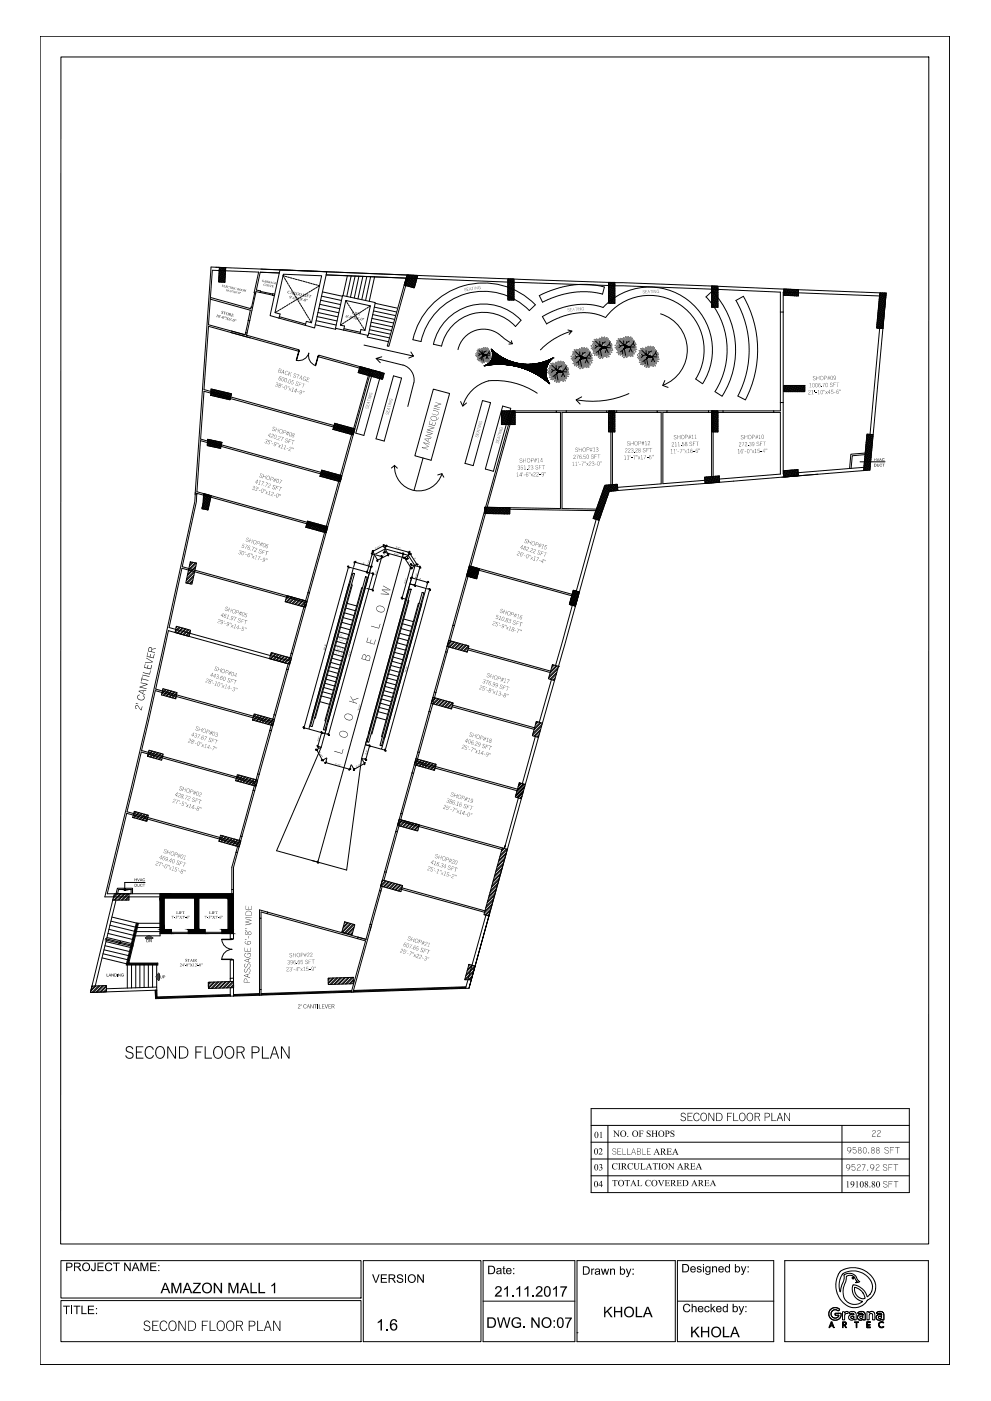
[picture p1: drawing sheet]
<svg xmlns="http://www.w3.org/2000/svg" width="297mm" height="420mm" viewBox="0 0 297 420" stroke-linecap="round" stroke-linejoin="round" font-family="sans-serif">
<!-- layer: WINDOW FINAL -->
<g fill="none" stroke="#000" stroke-width=".3">
<path d="M233.9 93.6v27.1M106.1 129.7l-13.4 48.2M153.6 123.7h13.1M154 123.3l-17.8 64.3M166.7 123.2h-13.1l-17.9 64.3M169.7 123.2h12.1M169.7 123.7h12.1M184.8 123.2h12.1M184.8 123.7h12.1M199.9 123.2h12.5M199.9 123.7h12.5M216.7 123.2h15.2"/>
<path d="M91.2 181.8l-3.9 14.1M91.6 181.9l-3.9 14.2M133.6 195.4l-3.4 12.1M134 195.6l-3.3 12.1M80.9 219l-3.7 13.1M81.3 219.1l-3.6 13.1M85.9 200.7l-3.8 13.7M86.4 200.8l-3.8 13.7M128.6 213.4l-3.4 12.1M129 213.5l-3.3 12.2M75.9 237l-3.8 13.7M76.3 237.1l-3.8 13.8"/>
<path d="M123.5 231.8l-3.3 12.2M124 231.9l-3.4 12.2M70.8 255.6l-1.3 4.5v6.7M71.2 255.7l-1.2 4.4v6.7M118.6 249.3l-3.3 12.1M119.1 249.5l-3.3 12.1M69 280v1.6M70 280v1.6M80.2 273.5l29.5 8.2M113.8 267.1l-2.9 10.1M114.2 267.2l-2.8 10.2M69 287.9v5.5"/>
<path d="M70 287.9v5.5"/>
</g>
<!-- layer: Border_IT -->
<path d="M18.3 17.1h260.1v356h-260.2z" fill="none" stroke="#000" stroke-width=".3"/>
<!-- layer: SEAL -->
<g fill="none" stroke="#000" stroke-width=".3">
<path d="M12 10.9h272.6v398.3h-272.6zM170.2 99l1.2 .3-.8 1M171.4 99.3l-3.2 1.2-2.3 1.3-1.9 1.3-2 1.8M198 94.1a11.3 11.3 0 0 1 8 10.5 11.3 11.3 0 0 1-7.3 10.9M109.1 103.5l14.8 3.3-.7-1.2M112.7 107.5l1.3 1.3M114.4 107l-1.7 .5 8.1 2a4.7 4.7 0 0 1 3.3 5.2M123.9 106.8l-1.4 .6M124.1 114.7l-1.9 7.2M129.9 116.7l4.9 1.3-5.6 20-4.9-1.3zM146.3 114.2a10.9 10.9 0 0 0-7.6 7.6M146.4 114.2a22.8 22.8 0 0 1 14.6 3.7"/>
<path d="M150.4 100.9a7.9 7.9 0 0 0-13.1 4M150.4 100.9l3.2 2.2M153.3 102.2l.3 .9-1.1 .1M174.3 119l-1.6 .9 1.2 1.3M188.5 118a26.9 26.9 0 0 1-15.8 1.9M199.3 114.1l-.7 1.5 1.7 .6M118.3 139.5a7.3 7.3 0 0 0 6 7.6 7.3 7.3 0 0 0 8.2-5.1M138.1 120.4l.6 1.4 1.1-1M117.3 140.4l1-.8 .8 .8M248.8 392.8l1.2-.6h.7l.9 .4-.3 .5-.7-.3-1.1 .3-.4 .5v.7l.5 .7 .9 .3 .8-.4 .1-.4-1-.1v-.5h1.6l.1 .7-.3 .7-1.2 .6h-.8l-.9-.5-.5-1 .1-1zM249.1 396.5l.3-.1 .6 1.8-.6-.5h-.6l-.1 .4-.2 .1zM249.2 396.6l.3 .9h-.6z"/>
<path d="M251.8 381.3l2.2-.9 2.5-.2 2 .5 1.6 .9 1.4 1.4 .9 2.1v1.9l-.8 1.6-.7 .8-1 .5-1.1 1.4-1.5 .7-2 .1-1.9-.9-1.8-1.9-.7-1.5-.3-1.3-.1-1.2 .3-1.9zM252.5 396.4h.8l.3 .2 .1 .4-.4 .6 .5 .5-.3 .1-.2-.3a.34 .34 0 0 0-.2-.4 .34 .34 0 0 0-.4 0v.6l-.1 .1zM252.5 393.4h.2a.26 .26 0 0 1 .4 0 .26 .26 0 0 1 0 .3l.8-.4a.3 .3 0 0 1 .3 .3 .3 .3 0 0 1-.3 .3l-.6 .3-.1 1.3a.33 .33 0 0 1-.4 .3 .33 .33 0 0 1-.3-.4zM252.6 382l2.3-.8 2.5 .2 1.2 .4 1.1 .8 1.2 1.3 .4 .9 .2 .9-.2 1.5-.5 .9-.8 .8-.7-1.4-.7-.9-1.7-1-1.2-.3-.2 1.6 .4 1.5 1.2 1.3 1.4 .6-1.1 .7-1.9 .1-1.4-.5-.9-1-.5-1.5 .1-1.9 .7-2 .3-1.5 .7-.2 1 .1 .6 .4 .7 1.2a.25 .25 0 0 1 .1 .3 .25 .25 0 0 1-.4 .1h.8a.26 .26 0 0 0 .3-.2 .26 .26 0 0 0-.3-.3l-.7-1.3-1-.8-1.4-.1-1.2 .4v1.4l-1.2 3.7-.3-1.4 .1-1.3 .4-1.6zM254.4 393.7l.8-.4 1.1 .2 .3 .6v1.7h-.6v-.3l-.4 .4h-.5l-.5-.2-.2-.4 .1-.7 .5-.3h1v-.1l-.5-.4-.7 .3zM255 394.9l.6-.2 .4 .3-.7 .4-.3-.2zM256.1 396.4h1.3l-.5 .2-.1 1.6h-.2v-1.5l-.4-.1zM256.1 386.1l1.7 .7 .8 .8 .5 1a.58 .58 0 0 1 0 .8 .58 .58 0 0 1-.8 .1l-.8-.3-.9-.9-.4-1.1zM257.1 393.7l.7-.4 1.2 .2 .3 .7v1.6h-.6l-.1-.2-.9 .3-.6-.4v-.9l1-.4a.28 .28 0 0 0 .3 .2 .28 .28 0 0 0 .2-.4l-.6-.2-.5 .3zM257.1 393.7l.8-.4 1.1 .2 .3 .7v1.6h-.6l-.1-.2-.9 .3-.3-.1-.4-.5 .1-.7 .6-.3 1 .1v-.2l-.5-.4-.7 .3zM257.7 394.9l.6-.2a.33 .33 0 0 1 .4 .4 .33 .33 0 0 1-.5 .3l-.4-.1zM258.7 394.3h.1"/>
<path d="M259.8 396.5l1.1-.1-.9 .3 .1 .5h.7l-.1 .2h-.6v.5l.7 .1 .1 .2-1.1-.1zM259.9 393.4l.4-.1 .2 .4 .5-.4 .8 .1 .4 .6v1.3a.36 .36 0 0 1 0 .5 .36 .36 0 0 1-.4 0l-.3-.1v-1.5l-.2-.3h-.5l-.2 .3-.1 1.6h-.6zM262.7 393.7l.7-.4 1.2 .2 .3 .7v1.6h-.6l-.1-.2-.9 .3-.6-.4v-.9l1-.4a.28 .28 0 0 0 .3 .2 .28 .28 0 0 0 .2-.4l-.6-.2-.5 .3zM262.7 393.7l.7-.4 1.2 .2 .3 .7v1.6h-.6l-.1-.2-.5 .3-.8-.1-.3-.5 .1-.7 .5-.3 1.1 .1v-.2l-.5-.4-.7 .3zM263.3 394.9l.5-.2 .4 .1 .1 .2-.8 .4zM263.5 396.7l.6-.3 .7 .1v.3l-.4-.2-.6 .1-.3 .8 .5 .5 .7-.2 .2 .2-.4 .2-.8-.1-.4-.6zM264.3 394.3h.1"/>
<circle cx="253.1" cy="396.9" r=".33"/>
<circle cx="255.7" cy="383.2" r=".29"/>
</g>
<!-- layer: text -->
<g fill="#000">
<path d="M18.9 391.6h2v.3h-.8v2.2h-.3v-2.2h-.9zM22.1 391.6h2v.3h-.9v2.2h-.3v-2.2h-.8zM24.4 391.6h.3v2.2h1.3v.3h-1.6zM26.3 391.6h1.9v.3h-1.5v.7h1.4v.3h-1.4v.9h1.6v.3h-2zM28.3 378.7h.4l-.1 2.1-.2 .3-.6 .1-.4-.2-.1-.5 .3-.1 .3 .5 .4-.1zM29.2 378.7h1.8v.3h-1.5v.8h1.4v.3h-1.4v.8h1.6v.3h-1.9zM31.8 379l.9-.4 .8 .4 .1 .4-.3 .1-.2-.5h-.8l-.5 .6v.8l.4 .5h.6l.5-.6 .4 .1-.4 .6-.9 .2-.7-.3-.2-1.4zM33.9 378.7h2v.3h-.8v2.2h-.4v-2.2h-.8zM37.2 378.7h.4l1.3 1.9v-1.9h.3v2.5h-.4l-1.3-2v2h-.3zM42.1 378.7h.5l.7 2.1 .7-2.1h.5v2.5h-.3v-2.1l-.8 2.1h-.3l-.7-2.2v2.2h-.3zM45 378.7h1.8v.3h-1.4v.8h1.4v.3h-1.4v.8h1.5v.3h-1.9zM43.3 396.3l1-.2 .7 .6-.2 .1-.5-.5h-.6l-.3 .3 .1 .6 1.2 .4 .4 .4-.1 .7-.5 .4-.8 .1-.7-.6 .2-.3 .3 .6 .4 .1 .5-.1 .4-.3-.1-.6-1.5-.8-.1-.6z"/>
<path d="M45.6 396.1h1.9v.2h-1.6v1.1h1.2v.2h-1.2v1.3h1.7v.2h-2zM48.2 396.4l1-.4 .8 .6 .1 .3h-.2l-.4-.5-.7-.1-.5 .4-.2 .6v.9l.5 .7 .6 .1 .7-.7h.2l-.4 .8-.9 .1-.8-.6-.1-1.4zM51.4 384.7h.6l.9 2.7 .9-2.7h.6v3.1h-.4v-2.6l-.9 2.6h-.4l-.9-2.6v2.6h-.4zM53.5 396.1h.3l1.7 2.8-.1-2.8h.2v3h-.2l-1.7-2.8v2.8h-.2zM57.9 384.7h2.3v.3l-2 2.5h2v.3h-2.5v-.3l2-2.5h-1.8zM60.5 396.1h1.9v.2h-1.6v1.1h1.1v.2h-1.1v1.5h-.3zM62.8 396.1h.3v2.8h1.6v.2h-1.9zM64.1 384.7h.4l1.6 2.5v-2.5h.5v3.1h-.5l-1.6-2.5v2.5h-.4zM68.5 384.7h.6l.9 2.7 .9-2.7h.6v3.1h-.5v-2.6l-.8 2.6h-.4l-1-2.6v2.6h-.3zM75.1 384.7h.4v2.8h1.5v.3h-1.9zM77.1 396.1h.3v2.8h1.5v.2h-1.8zM77.5 384.7h.4v2.8h1.6v.3h-2z"/>
<path d="M81.4 385.4l1.1-.7v3.1h-.4v-2.4l-.8 .5zM81.9 396.1h.3l1.7 2.8-.1-2.8h.2v3h-.3l-1.6-2.8v2.8h-.2zM111.5 382.2h.4l.8 2.2 .8-2.2h.3l-1 2.5h-.3zM114.1 382.2h1.9v.3h-1.5v.8h1.3v.3h-1.3v.8h1.5v.3h-1.9zM113.2 396.4l1-.8h.3v3.4h-.4v-2.6l-.8 .5zM115.8 398.5h.5v.5h-.5zM119.1 382.4l.9-.3 .7 .3 .1 .5h-.3l-.5-.5-.7 .3 .2 .4 1.3 .5 .1 .6-.2 .3-1 .3-.6-.4-.2-.5h.3l.1 .3 .5 .3 .5-.1 .3-.3-.1-.4-1.4-.5zM125.1 382.2h.3l1.3 2v-2h.4v2.5h-.4l-1.3-2v2h-.3zM149 395.1h.4l.6 2.7 .8-2.7h.4l.7 2.7 .7-2.7h.4l-.8 3.1h-.5l-.7-2.7-.8 2.7h-.4zM150.8 379.8l.3-.2v.7h.4v.2h-.4v1.2l.4 .1v.3l-.7-.2v-1.4h-.2zM153.7 395.5l1.2-.5 .9 .3 .3 .7-.3 .1-.3-.6-.4-.1-1 .2-.4 .7v.6l.5 .8 1 .2 .6-.3v-.6h-.9v-.4h1.3v1.2l-.9 .5-1.4-.3-.6-1v-.7zM156.9 397.8h.4v.4h-.4z"/>
<path d="M159.3 395.1h.4l1.6 2.4v-2.4h.4v3.1h-.4l-1.6-2.4v2.4h-.4zM169.4 395.1h2l-.9 1.7-.3 1.4h-.4l.1-.7 1-2h-1.5zM177.2 380.5h.3v.2l.2-.3 .5 .1-.1 .3-.3-.1-.2 .2-.1 1.4h-.3zM180.1 380.5h.3l.4 1.4 .4-1.4h.3l.4 1.4 .4-1.4h.3l-.6 1.8h-.3l-.3-1.4-.4 1.4h-.3zM181.1 391.9h.4v1.6l1.5-1.6h.6l-1.3 1.3 1.4 1.8h-.6l-1.1-1.6-.5 .5v1.1h-.4zM182.9 380.5h.2v.2l.4-.3 .8 .3v1.6h-.3v-1.4l-.2-.2-.6 .2v1.4h-.3zM184 391.9h.4v1.3h1.7v-1.3h.4v3.1h-.4v-1.4h-1.7v1.4h-.4zM187.6 380.5h.3l.5 1.4 .5-1.4h.3l-.7 2.1-.4 .4h-.4v-.3l.4-.1 .2-.3zM190.6 391.9h.4v2.8h1.5v.3h-1.9zM204.9 391.4l.6-.4h.6l.7 .4 .1 .3-.3 .1-.3-.4-.7-.1-.5 .6v.7l.4 .6h.7l.4-.6 .3 .1-.4 .7-.9 .2-.6-.4-.3-.8zM207.3 391h.3v.9l.4-.2 .7 .2 .1 1.6h-.3l-.2-1.5-.6 .2-.1 1.3h-.3zM209 379.9l.9-.1 .3 .4-.7-.2a.31 .31 0 0 0-.3 .4 .31 .31 0 0 0 .5 .1l.5 .2v.7l-.3 .2-.8-.1-.3-.4 .3-.1 .3 .4h.4l.2-.3-1.1-.6z"/>
<path d="M211.3 392l.5-.3 .7 .2 .2 .3-.3 .1-.2-.3-.3-.1-.5 .5 .1 .6 .3 .3h.4l.2-.5 .3 .1-.3 .5-.7 .2-.4-.3-.2-.4zM213 391h.3v1.5l.7-.8h.4l-.7 .7 .8 1.1h-.4l-.6-.9-.2 .2v.7h-.3zM213.4 379.8h.3v.2l.5-.3 .6 .2 .1 1.7h-.3v-1.3l-.2-.3-.6 .2v1.4h-.4zM221.4 391.7h.3l.5 1.5 .6-1.5h.3l-.8 2.1-.5 .5-.3-.1v-.3h.4l.2-.4zM222.1 379.8h.3l.5 1.4 .5-1.4h.3l-.8 2.1-.4 .4h-.3v-.3h.4l.1-.4zM207.2 397.9h.4v1.5l1.5-1.5h.6l-1.3 1.2 1.4 2h-.6l-1.1-1.7-.5 .6v1.1h-.4zM210.1 397.9h.4v1.3h1.7v-1.3h.4v3.2h-.4v-1.5h-1.7v1.5h-.4zM216.7 397.9h.4v2.8h1.6v.4h-2z"/>
<path d="M24.9 379l.8-.4 1 .4 .3 1.1-.4 .9-1 .2-.7-.3-.3-.7zM25.3 379.1l-.4 .6 .2 .9 .5 .3 .7-.1 .4-.7-.2-.9-.5-.3z"/>
<path d="M47.4 379.4h.4v.3h-.4zM47.4 380.9h.4v.3h-.4z"/>
<path d="M210.7 379.1h.3v.3h-.3zM210.7 379.8h.3v1.8h-.3z"/>
<path d="M19.8 378.7h1.4l.5 .5-.3 .9-1.2 .1v1h-.4zM20.2 379v.9l1.2-.2-.2-.7z"/>
<path d="M22.2 378.7h1.2l.7 .2v.8l-.6 .4 .9 1.1h-.4l-.7-1-.3-.1h-.5v1.1h-.3zM22.5 379v.8h1.1l.2-.3-.2-.5z"/>
<path d="M28.8 392.3h.3v.3h-.3zM28.8 393.7h.3v.4h-.3z"/>
<path d="M40.4 378.7h.4l1 2.5h-.3l-.3-.8h-1.1l-.3 .8h-.3zM40.6 379l-.4 1.1h.8z"/>
<path d="M49.3 384.7h.5l1.3 3.1h-.5l-.4-.9h-1.3l-.3 .9h-.5zM49.5 385l-.5 1.5h1.1z"/>
<path d="M50.8 396.5l.4-.4 .6-.1 .9 .6 .2 1.5-.6 1-.9 .1-.7-.6-.2-1.4zM51.2 396.4l-.4 .7v1.1l.3 .6 .8 .2 .6-.7 .1-1.3-.5-.7z"/>
<path d="M55.9 384.7h.5l1.2 3.1h-.4l-.4-.9h-1.3l-.4 .9h-.4zM56.1 385l-.5 1.5h1.1z"/>
<path d="M56.4 396.1h1.4l.8 .7 .1 1.3-.6 .8-1.7 .2zM56.7 396.3v2.6l1.3-.1 .5-.7-.2-1.4-.5-.3z"/>
<path d="M60.9 385.1l1-.5 1.2 .4 .4 .8 .1 .7-.6 1-1.2 .4-.9-.5-.3-.7v-.8zM61.4 385.2l-.4 .8 .1 1.1 .6 .4 .9-.1 .5-.7-.2-1.3-.6-.4z"/>
<path d="M65.2 396.5l.5-.4 .6-.1 .8 .5 .3 1.5-.7 1.1-.8 .1-.7-.6-.2-1.4zM65.5 396.5l-.3 .7 .1 1.1 .3 .5 .9 .1 .6-.7-.1-1.4-.6-.5z"/>
<path d="M68.1 396.5l.5-.4 .5-.1 .9 .6 .2 1.5-.6 1-.9 .1-.7-.6-.2-1.4zM68.5 396.4l-.4 .7v1.1l.3 .6 .8 .2 .7-.7v-1.1l-.4-.8z"/>
<path d="M70.8 396.1h1.4l.5 .3 .1 .7-.6 .5 .7 1.5h-.3l-.7-1.4h-.9v1.4h-.2zM71 396.3v1.2h1l.5-.3 .1-.4-.3-.4z"/>
<path d="M73 384.7h.5l1.2 3.1h-.4l-.4-.9h-1.3l-.4 .9h-.4zM73.2 385l-.5 1.5h1.1z"/>
<path d="M74.6 396.1h1.4l.6 .6-.1 .5-.4 .5-1.3 .1v1.3h-.2zM74.8 396.3v1.2h1l.4-.2 .1-.5-.2-.4z"/>
<path d="M80.1 396.1h.3l1 3h-.2l-.4-1h-1.1l-.4 1h-.2zM80.2 396.3l-.5 1.6h1.1z"/>
<path d="M116.5 382.2h1.5l.4 .3v.8l-.6 .3 .9 1.1h-.4l-.5-.8-.5-.3h-.5v1.1h-.3zM116.8 382.5v.8h1.1l.2-.3-.3-.5z"/>
<path d="M117.2 395.9l1.1-.3 .7 .6 .1 .2-.5 .1-.2-.5-.5-.1-.6 .7v.6l.5-.4h.6l.7 .7-.1 .9-.6 .6h-.9l-.5-.5-.1-1.6zM117.3 398a.75 .75 0 0 0 1.5 0 .75 .75 0 0 0-1.5 0z"/>
<path d="M122.5 382.6l1.1-.5 .8 .5 .2 1.1-.3 .8-1.1 .3-.7-.4-.3-.7zM122.8 382.6l-.2 .6 .1 .9 .5 .4 .7-.2 .4-.7-.2-.8-.5-.4z"/>
<path d="M146.1 395.1h1.5l.8 .4 .3 1.4-.5 1.1-.7 .2h-1.4zM146.5 395.5v2.3l1.3-.1 .4-.6-.1-1.3-.5-.3z"/>
<path d="M146.3 379.6h1.2l.6 .3 .3 1-.4 1.1-1.7 .1zM146.7 379.9v1.9l1.1-.1 .3-.5-.2-1-.4-.3z"/>
<path d="M148.9 380.5l.4-.2 1 .2 .1 1.6h-.3l-.1-.2-.7 .3-.5-.3 .1-.7 1.1-.3-.2-.4-1 .3zM149.2 381.4l-.1 .3 .2 .2 .7-.3a.26 .26 0 0 0 0-.4 .26 .26 0 0 0-.4 .1z"/>
<path d="M151.8 380.6l.5-.3 .8 .2 .2 .8h-1.3l.3 .6 1-.3-.2 .4-.6 .2-.7-.4-.1-.4zM152.2 380.6l-.2 .4h1l-.2-.4z"/>
<path d="M153.8 380.3h.3v.3h-.3zM153.8 381.7h.3v.4h-.3z"/>
<path d="M162.7 395.5l.5-.4 .6-.1 1.2 .5 .3 1.3-.5 1.2-1.3 .3-.7-.4-.5-.9v-.7zM163.1 395.6l-.4 .7 .2 1.2 .7 .4 .8-.1 .5-.7-.2-1.2-.7-.5z"/>
<path d="M165.9 395.9h.4v.5h-.4zM165.9 397.8h.4v.4h-.4z"/>
<path d="M167.4 395.2l.5-.2 .6 .2 .4 .8v1.5l-.3 .5-.4 .3-.8-.2-.4-.6-.1-1.4zM167.6 395.5l-.3 .7 .1 1.2 .3 .5 .3 .1 .5-.5v-1.5l-.3-.5z"/>
<path d="M174.7 379.8h1.2l.7 .4 .2 1-.5 .9-1.6 .2zM175 380.1v1.9l1.1-.1 .3-.5-.1-1-.3-.3z"/>
<path d="M178.4 380.6l.4-.2 .9 .2 .2 1.7h-.3l-.1-.3-.5 .3-.6-.2-.1-.5 .2-.3 1-.2-.2-.4-1 .3zM178.7 381.5l-.1 .4 .5 .2 .4-.3v-.4z"/>
<path d="M185.8 379.8h.3v.8l.7-.2 .5 .5v.8l-.5 .6-.7-.3v.3h-.3zM186.3 380.7l-.2 .5v.5l.5 .4 .4-.3v-.7l-.3-.4z"/>
<path d="M187.4 392.4l1-.6 1.2 .4 .4 .9v.8l-.4 .8-.6 .3-.8 .1-.8-.5-.4-.9zM187.9 392.4l-.4 .9 .2 1 .5 .4h.8l.6-.9-.1-1.1-.7-.5z"/>
<path d="M189.6 380.5h.4v.3h-.4zM189.6 381.9h.4v.4h-.4z"/>
<path d="M193.9 391.9h.5l1.2 3.1h-.4l-.4-.9h-1.3l-.4 .9h-.4zM194.1 392.2l-.5 1.6h1.1z"/>
<path d="M204.5 379.1h1.2l.6 .4 .3 1.1-.5 .8-1.6 .2zM204.8 379.4v1.9l1-.1 .4-.6-.1-.9-.5-.3z"/>
<path d="M207.1 380l.7-.3 .6 .3 .1 .8h-1.3l.4 .6 .9-.4-.2 .5-.8 .1-.4-.2-.2-.4zM207.4 380.1l-.2 .4h1.1l-.2-.4z"/>
<path d="M209.3 392l.6-.3 .8 .3 .1 .7h-1.3l.4 .6h.4l.2-.4 .3 .1-.3 .4-.7 .2-.5-.3-.2-.5zM209.6 392l-.1 .5h1l-.3-.5z"/>
<path d="M211.6 380l.6-.3 .5 .3v-.2h.3v2l-.5 .5h-.7l-.3-.3-.1-.3 .6 .4 .7-.4v-.3l-.8 .2-.4-.3-.2-.7zM211.9 380.1l-.2 1 .7 .2 .3-.4v-.5l-.3-.4z"/>
<path d="M213.5 398.4l.9-.6 .7 .1 .7 .4 .4 1.4-.5 1.1-1.3 .3-.9-.5-.3-.8zM214 398.4l-.4 .8 .2 1 .5 .5 .9-.1 .5-.9-.2-1.1-.8-.4z"/>
<path d="M214.8 392l.8-.3 .6 .3 .1 .7h-1.4l.4 .6 .5-.1 .2-.3 .3 .1-.3 .5-.8 .1-.5-.4zM215.1 392.1l-.1 .4h1l-.3-.5z"/>
<path d="M215.4 380.1l.9-.4 .5 .4 .2 .7h-1.4l.4 .6 1-.4-.4 .5-.7 .1-.5-.3-.1-.8zM215.8 380.1l-.2 .4h1l-.2-.4z"/>
<path d="M216.8 391.9l.6-.2 .5 .2v-.9h.3v2.5h-.3v-.2l-.8 .3-.3-.3-.2-1zM217.1 392l-.2 1 .3 .3h.4l.3-.4-.1-.7-.4-.3z"/>
<path d="M217.4 380l.5-.3 .6 .3v-.9h.3v2.5h-.3v-.2l-.7 .2-.4-.2-.2-.5zM217.8 380l-.2 .4v.6l.1 .3 .5 .1 .3-.3v-.7l-.3-.4z"/>
<path d="M219.6 391h.3v.9l.6-.2 .6 .4 .1 .9-.5 .5-.5 .1-.3-.3v.2h-.3zM220.1 392l-.2 1 .6 .3 .4-.4-.1-.7-.3-.3z"/>
<path d="M220.3 379.1h.3v.9l.8-.2 .4 .4v.9l-.5 .5-.7-.2v.2h-.3zM220.7 380.1l-.1 1 .6 .3 .3-.4v-.7l-.4-.3z"/>
<path d="M223.4 391.7h.3v.4h-.3zM223.4 393.2h.3v.3h-.3z"/>
<path d="M224.1 379.8h.3v.3h-.3zM224.1 381.2h.3v.4h-.3z"/>
<path d="M220 397.9h.4l1.4 3.2h-.6l-.3-1h-1.3l-.3 1h-.5zM220.2 398.2l-.5 1.5h1.1z"/>
</g>
<!-- layer: sheet -->
<path d="M145.1 109.7a22.7 22.7 0 0 1 19.6 5.4M147.2 104.7a15.6 15.6 0 0 0 18.6 2.6M18.3 378.1h89.9v11.2h-89.9zM108.9 378.1h35.3v24.3h-35.3zM144.8 378.1h27.5v24.3h-27.5zM172.9 378.1h29.5v24.3h-29.5zM203 378.1h28.9v24.3h-28.9zM235.2 378.1h43.1v24.3h-43.1zM18.3 390h89.9v12.4h-89.9zM144.8 390.2h27.5M172.9 399.7h.1M203 390.2h28.9" fill="none" stroke="#000" stroke-width=".3"/>
<!-- layer: text -->
<path d="M21.5 391.6v2.5M121.6 382.2v2.5" fill="none" stroke="#000" stroke-width=".3"/>
<!-- layer: TEX 001 -->
<g fill="#000">
<path d="M73.5 275.5l1.9 .5-1.8 .5 1.8 .6-1.9 .4 1.8-.5-1.8-.5 1.8-.5zM73.6 275l1.8 .2zM73.7 271.6v1l.7 .1 .1-.8v.8h.9l.1-1v1.1l-1.9-.1zM73.3 284.2l.1 1h.7v-.7l.1 .7h.9l.1-1v1.2l-1.9-.1zM73.4 281.7l.6 .1-.6 .1zM73.3 290.6h.3l-.3 .3 .2 .6 .4-.1 .5-.9 .5 .1 .1 .7-.4 .4 .3-.4v-.4l-.2-.3h-.3l-.4 .8-.5 .2-.4-.4zM73.4 289.1h.2l-.3 .5 .2 .4 .5-.2 .4-.8 .6 .2v.7l-.4 .3 .3-.3 .1-.5-.5-.3-.5 .9-.5 .1-.3-.4zM73.5 285.9h.3l-.4 .3 .1 .6 1 .2 .5-.2 .1-.5-.2-.3-.5-.1-.1 .6v-.7h.9l-.4 .1 .4 .3-.2 .7-.6 .3-.8-.2-.3-.5zM74.5 280.7l.1 .7zM37.9 314.1l.6-.4h.5l.8 .6 .1 .3-.2 .1-.5-.6-.7-.1-.5 .5 .2 .7 1.7 .7 .1 .9-.5 .6-1.1 .1-.8-.6-.1-.3 .3-.1 .4 .6 .6 .2 .6-.2 .3-.4-.1-.7-1.7-.7-.2-.4zM40.7 313.8h2.2v.3h-1.9v1.3h1.5v.3h-1.5v1.5h2v.3h-2.3zM43.8 314.1l.5-.3 .8-.1 .8 .6 .2 .4-.3 .1-.6-.7h-.9l-.4 .5-.2 .7 .1 1.2 .6 .7h.7l.5-.3 .3-.5 .3 .1-.6 .9-1 .1-.9-.6-.3-1.7z"/>
<path d="M50.1 313.8h.4l2 3.4v-3.4h.3v3.7h-.4l-2-3.4v3.4h-.3zM58.6 313.8h2.2v.3h-1.9v1.3h1.4v.3h-1.4v1.8h-.3zM61.4 313.8h.3v3.4h1.8v.3h-2.1zM78.5 313.8h.3v3.4h1.9v.3h-2.2zM84.2 313.8h.4l2 3.4-.1-3.4h.3v3.7h-.3l-2-3.4v3.4h-.3z"/>
<path d="M73.5 278.9l.6 .1h-.6zM73.5 278.4l.6 .1-.6 .1z"/>
<path d="M73.8 273.4l.4-.2 1 .1 .2 .4v.9l-1.8-.1zM74 273.4l-.3 .3v.7l1.6 .1v-.7l-.3-.4z"/>
<path d="M73.5 279.6l.5-.2 .4 .4 .2-.4 .3-.1 .3 .2 .1 .6-.4 .3h-.3l-.2-.4-.6 .4-.3-.3zM73.5 279.9a.4 .4 0 0 0 .8 0 .4 .4 0 0 0-.8 0zM74.4 279.9a.45 .45 0 0 0 .9 0 .45 .45 0 0 0-.9 0z"/>
<path d="M73.2 293.7l.2-.2 .5 .1 .2 .9 .8 .2-1.8-.1zM73.4 293.6l-.2 .9h.8v-.7z"/>
<path d="M73.1 292.5l1.9-.6-.6 .3v.8l.5 .3zM73.2 292.6l1 .3 .1-.6z"/>
<path d="M73.3 288l1.8-.6-.6 .3-.1 .7 .7 .4zM73.3 288.1l1.1 .3v-.7z"/>
<path d="M73.5 282.3h.2l-.2 .4 .3 .4h.6l-.3-.6 .3-.3 .7 .1 .1 .6-.3 .3h-1l-.5-.3zM74.3 282.7a.45 .45 0 0 0 .9 0 .45 .45 0 0 0-.9 0z"/>
<path d="M47 314.2l.5-.4 .7-.1 .9 .6 .4 1.6-.3 1-.5 .5-1.1 .1-.8-.8-.3-1.3zM47.3 314.3l-.5 .9 .1 1.2 .5 .7 1 .1 .7-.9-.1-1.5-.2-.4-.5-.4z"/>
<path d="M53.7 313.8h1.4l1.1 .8 .2 1.4-.6 1.2-1 .3h-1.1zM53.9 314.1v3.1l1.8-.3 .4-.9-.2-1.4-.7-.5z"/>
<path d="M64.3 314.2l.5-.4 .8-.1 .9 .6 .3 1.7-.3 .9-.4 .5-1.1 .1-.9-.8-.2-1.2zM64.6 314.3l-.4 .9 .1 1.3 .5 .6 1 .1 .6-.9v-1.6l-.8-.7z"/>
<path d="M67.7 314.1l.5-.3 .8-.1 1 .8 .2 .6v1.2l-.3 .7-.6 .4-1 .1-.8-.9-.2-1.3zM68.1 314.2l-.4 .7v1.4l.4 .8 1 .1 .7-.7 .1-1.5-.3-.7-.4-.2z"/>
<path d="M70.9 313.8h1.6l.7 .4 .1 .8-.8 .7 .9 1.8h-.3l-.9-1.8h-1v1.8h-.3zM71.2 314.1v1.4l1.3-.1 .4-.2 .1-.7-.3-.3z"/>
<path d="M75.4 313.8h1.7l.5 .3 .2 .6-.1 .6-.4 .4-1.6 .1v1.7h-.3zM75.7 314.1v1.4h1.1l.6-.2 .1-.7-.2-.3z"/>
<path d="M82.1 313.8h.3l1.3 3.7h-.3l-.5-1.3h-1.3l-.4 1.3h-.3zM82.2 314.1l-.6 1.9h1.3z"/>
</g>
<!-- layer: WALLS -->
<g fill="none" stroke="#000" stroke-width=".3">
<path d="M62.5 97.4l11 3M62.5 97.9l26.9 7.4M233.9 87.6v6M234.8 87.6v6M73.9 100.5l15.6 4.4M95.5 107l15.3 4.2-5 18-44.7-12.4M95.6 106.5l15.7 4.4-5.2 18.8-45-12.4M60.1 132.2l42.1 11.6M60.1 131.7l42 11.6M213.3 123.2h.1M213.8 123.2v19.7M213.8 123.7h2.9"/>
<path d="M216.7 123.2h-4.3v.5h.9v19.2M231.9 123.7h2v18.5M233.9 120.7v2.5h-2M234.8 120.7v21.4M59 147.9l38.8 10.8M59 147.5l39.1 10.8M145.3 152.1l22.7 .4v-28.8h-1.3v-.5h3v.5h-1.2v28.8l10.3 .2M152.8 152.7l25.8 .4M178.7 155.8l-6 21.5M179.6 156l-5.9 21.5M183.1 145.4v-21.7h-1.3v-.5h3v.5h-1.2v21.7M198.7 145.1v-21.4h1.2v-.5h-3v.5h1.3v21.4"/>
<path d="M54.6 170l37 10.2 .7-2.5 .4 .2-1.1 4-.4-.1 .3-1.1-37-10.3M143.6 171l27.8 7.7M143.7 170.5l27.8 7.8M50.7 188.2l35.9 9.9 .7-2.2 .4 .2-1.3 4.7-.5-.1 .5-1.6-35.9-10M134.8 192.9l1.4-5.3-.5-.1-2.1 7.9 .4 .2 .6-2.3M139.6 193.5h.1M140.2 194.9l24.6 6.8M140.3 194.4l24.6 6.8M171.5 181.5l-5 18.1M172.5 181.8l-5.1 18M46.7 206.7l34.9 9.7 .5-2 .5 .1-1.3 4.6-.4-.1 .6-2.2-35-9.7M130.1 209.9l.6-2.2-.5-.2-1.6 5.9 .4 .1 .9-3.1"/>
<path d="M135.5 211.9l24.6 6.8M135.7 211.5l24.5 6.8M165.3 203.8l-3.7 12.8M166.2 204.1l-3.6 12.8M42.4 225.1l34.2 9.5 .6-2.5 .5 .1-1.4 4.9-.4-.1 .5-2-34.1-9.5M124.3 228.7l30.7 8.4M124.5 228.2l30.6 8.5M124.9 228.3l.8-2.6-.5-.2-1.7 6.3 .5 .1 .8-3.1M155.4 239.3l-4.2 15.2 .2-1M156.3 239.6l-15.7 56.8 6.2-22.6M160.5 220.9l-3.9 14.1M161.4 221.1l-3.9 14.2"/>
<path d="M38.1 243.4l33.4 9.3 .6-2 .4 .2-1.3 4.8-.4-.1 .6-2.4-33.4-9.3M119.5 246.2l30.9 8.5M119.6 245.7l31 8.6M120.1 245.9l.5-1.8-.4-.1-1.6 5.3 .5 .2 .9-3.2M31.4 269h16.6M32.1 268h15.9M33.8 269.9l-6.7 27.7M34.8 269.9l-6.3 25.8M69.5 268v-1.2h.5v1.2M115.1 264l.7-2.4-.5-.2-1.5 5.7 .4 .1 .4-1.4M120.4 266.7l24.8 6.9M120.5 266.3l24.8 6.9"/>
<path d="M145.6 274.5l-6.1 21.9M69 293.4v.9M69 296.2v2.5M70 293.4v.9M70 296.2v2.5M109.6 282.2l-4.3 15.3M109.7 281.7l1.2-4.5 .5 .2-5.6 20.1"/>
</g>
<!-- layer: STAIR -->
<path d="M112.2 166.3l-2.7 10M97.9 218.1l-1.6 6-13.4 31 21 5.8 4.5-33.5 1.6-6M48 280v.7" fill="none" stroke="#000" stroke-width=".3"/>
<!-- layer: FIX -->
<g fill="none" stroke="#000" stroke-width=".3">
<path d="M156.2 96a15.4 15.4 0 0 0-26.3 7.2M156.2 96l-1.7 1.9a12.9 12.9 0 0 0-22.1 5.9l-2.5-.6M161.6 88.6l3.2-1.4 2.9-.9 4.5-.9 4.8-.1 4.2 .8-.6 2.1-3.8-.7-4.5 .1-4.6 1-5.1 2zM180.8 92.2l-2.8-.7-2.1-.2-4.7 .3-4.3 1.2-4.3 2.1 1.2 2.2 3.9-1.9 3-.9 2.6-.5h2.2l2.6 .3 3.4 1.1M180.8 92.2a18.9 18.9 0 0 1 25.4-2.2 18.9 18.9 0 0 1 4.4 25.1M181.5 95.2a16.4 16.4 0 0 1 22.4-3.8 16.4 16.4 0 0 1 4.7 22.2M220.6 90.1l2.2-1.3a32.4 32.4 0 0 1 .6 31.1M220.6 90.1a29.9 29.9 0 0 1 .6 28.6M111.9 111.1l2.4 .6-5.2 18.9-2.4-.7zM118 112.7l2.4 .7-5.2 18.9-2.5-.7zM123.8 101.9a21.7 21.7 0 0 1 36.7-10.5l-1.9 1.8a19.2 19.2 0 0 0-32.4 9.2l-2.4-.5M208.5 113.7l2.1 1.4"/>
<path d="M214.3 117.5l2.1 1.3M214.3 117.4a23.3 23.3 0 0 0-2.7-28.4l1.9-1.7a25.7 25.7 0 0 1 3 31.5M221.2 118.8l2.2 1.1M144.6 120.1l2.4 .7-5.2 18.8-2.4-.6zM150.7 121.8l2.4 .7-5.2 18.8-2.4-.6z"/>
</g>
<!-- layer: WALL 1 -->
<g fill="none" stroke="#000" stroke-width=".3">
<path d="M145.1 109.7h.1M145.2 109.7h.1M145.3 109.6v.1M145.4 109.6l-.1 .1M145.6 109.5l-.2 .1M145.6 109.5l-.1 .1M145.6 109.6l.2-.2-.3 .2M145.6 109.5v.1M145.7 109.5l-.1 .1M145.9 109.5l3.3-3.2-3.3 3.2M145.9 109.4l-.2 .2M146 109.3l-.3 .3"/>
<path d="M146.1 109.5l3.1-3.1-3.1 3.1M146.3 109.1l-.5 .5 .3-.4M146.4 109l-.5 .5M146.5 109l-.8 .6 .3-.3M146.7 109.5l2.8-2.9-2.8 2.9M146.7 109.4l2.9-2.8-2.9 2.8M146.8 109.4l2.8-2.8-2.8 2.8M146.8 109.4l2.8-2.7-2.8 2.7M146.9 109.4l2.7-2.7-2.7 2.7M146.9 109.4l2.8-2.7-2.8 2.7M147 109.4l2.7-2.7-2.7 2.7M147.1 109.4l2.6-2.6-2.6 2.6"/>
<path d="M147.2 104.7l.1 .1M147.3 104.8h.1M147.3 104.9h.1M147.4 107.7l1.5-1.5-1.6 1.7M147.4 104.8v.1M147.4 105h.1M147.4 107.6l1.5-1.4-1.5 1.5M147.5 109.4l2.5-2.5-2.5 2.5M147.5 104.9l-.1 .2M147.5 105.4l.3-.2zM147.5 107.2l1.2-1.2-1.2 1.2M147.6 107l1-1.1-1 1.1"/>
<path d="M147.6 107.2l1.1-1.2-1.1 1.2M147.6 105l-.1 .1M147.6 105.1l-.1 .2 .1-.2M147.6 105.8l.4-.4-.4 .4M147.6 105.9l.5-.4-.5 .4M147.6 106l.5-.5-.5 .6M147.6 106.7l.9-.8-.9 .8M147.6 106.8l.9-.9-.9 .9M147.6 106.8l1-.9-1 .9M147.7 106.1l.5-.5zM147.7 106.2l.5-.6-.5 .6M147.7 106.4l.7-.7-.7 .7"/>
<path d="M147.7 106.5l.7-.7-.7 .7M147.7 106.6l.8-.8-.8 .8M147.7 109.3l2.4-2.3-2.4 2.3M147.7 105.2l-.2 .2M147.8 109.3l2.3-2.3-2.3 2.3M147.8 105.2l-.3 .3 .3-.2M147.8 105.3l-.2 .4M147.8 109.3l2.4-2.3-2.4 2.3M147.9 109.3l2.3-2.3-2.3 2.3M148 105.4l-.4 .3M148.1 105.4l-.5 .4M148.1 109.3l2.2-2.2-2.2 2.2"/>
<path d="M148.3 105.6l-.6 .6M148.4 105.7l-.7 .6M148.4 105.7l-.7 .8M148.4 105.8l-.7 .8 .7-.8M148.6 105.9l-1 1 1-1M148.6 106l-1 1.1M148.6 109.3l2-2-2 2M148.7 109.3l2-2-2 2M148.8 106l-1.3 1.4M148.8 109.3l2-2-2 2M148.9 109.3l1.9-2-1.9 2M148.9 106.1l-1.4 1.4"/>
<path d="M148.9 109.3l1.9-1.9-1.9 1.9M149 109.2l1.9-1.8-1.9 1.8M149 106.2l-1.8 1.9M149 106.2l-1.8 1.8M149 106.2l-1.9 2.1M149.1 106.3l-2 1.9M149.1 106.3l-2.3 2.4M149.2 106.4l-3.2 3.1 3.2-3.2-2.2 2.1M149.2 106.4l-3.1 3.1zM149.3 106.5l-3.1 3 3.2-3-3 3 3.1-3-2.9 3 2.9-2.9M149.7 106.7l-2.7 2.7 2.7-2.6-2.6 2.6 2.7-2.6-2.6 2.6 2.6-2.6-2.4 2.6 2.5-2.6-2.5 2.6 2.5-2.5M149.8 109.2l1.6-1.5-1.6 1.5"/>
<path d="M150 109.2l1.5-1.5-1.5 1.5M150 106.9l-2.4 2.4M150.1 109.3l1.5-1.5zM150.2 107l-2.3 2.3 2.3-2.3M150.2 107l-2.2 2.3zM150.3 107.1l-2.3 2.2M150.3 107.1l-2.2 2.2 2.3-2.1M150.5 107.2l-2.2 2.1M150.5 107.2l-2.1 2.1 2.2-2M150.5 109.3l1.4-1.4-1.4 1.4M150.6 109.3l1.3-1.4-1.3 1.4M150.6 107.3l-2 2"/>
<path d="M150.7 109.3l1.3-1.3-1.3 1.3M150.7 107.3l-1.9 2M150.8 109.3l1.3-1.3-1.3 1.3M150.8 107.4l-1.9 1.9zM150.8 107.4l-1.8 1.9M150.9 107.4l-1.8 1.8zM150.9 107.5l-1.7 1.7M151 107.5l-1.8 1.7 1.9-1.7M151.1 107.6l-1.8 1.6M151.2 107.6l-1.7 1.6M151.3 109.3l1.2-1.2-1.2 1.2M151.3 107.6l-1.7 1.6"/>
<path d="M151.4 107.7l-1.7 1.5M151.4 109.3l1.2-1.1-1.1 1.1M151.4 107.7l-1.5 1.5M151.4 109.3l1.2-1.1-1.2 1.1M151.5 107.7l-1.5 1.5M151.6 107.8l-1.4 1.5M151.7 107.8l-1.5 1.5zM151.7 109.4l1.2-1.1-1.1 1.1M151.8 107.9l-1.5 1.4M151.8 107.9l-1.4 1.4M151.9 109.4l1-1.1-1 1.1M151.9 107.9l-1.4 1.4"/>
<path d="M151.9 107.9l-1.3 1.4M152 108l-1.3 1.3M152.1 108l-1.3 1.3M152.1 108l-1.2 1.3M152.1 109.4l1-1-1 1M152.2 108.1l-1.2 1.2 1.2-1.2M152.2 109.4l1-1-1 1M152.3 108.1l-1.3 1.2M152.4 108.1l-1.3 1.2M152.4 109.5l.9-1-.9 1M152.4 108.1l-1.2 1.2M152.5 108.1l-1.2 1.2 1.2-1.2"/>
<path d="M152.5 109.5l1.1-.9-.9 .9M152.5 108.2l-1.2 1.1M152.5 109.5l.9-1-.9 1M152.6 108.2l-1.1 1.1zM152.7 108.3l-1.1 1.1M152.8 109.5l.9-.9-.9 .9M152.8 108.3l-1.1 1.1M153 109.5l.9-.8-.9 .8M153 108.4l-1.1 1M153 108.4l-1 1M153.1 108.4l-1 1M153.2 108.4l-1 1"/>
<path d="M153.2 109.5l.9-.8zM153.3 108.4l-.9 1M153.3 108.5l-.9 1 1-1M153.3 109.6l.9-.9-.8 .9M153.4 109.6l.9-.9-.9 .9M153.5 109.6l.9-.8-.9 .8M153.6 108.6l-.9 .9zM153.8 108.6l-.9 .9M153.9 108.7l-.9 .8M153.9 108.7l-.9 .8zM154 108.7l-.9 .8M154.4 108.8l-.8 .8 .8-.8"/>
<path d="M154.4 109.8l.8-.8-.8 .8M154.4 108.8l-.8 .8zM154.5 108.8l-.8 .8zM154.6 108.8l-.9 .9M154.6 108.9l-.8 .8M154.6 109.8l1-.8-.9 .9M154.7 108.9l-.9 .8M154.7 108.9l-.7 .8M154.9 108.9l-.8 .8M154.9 109.9l.8-.8-.8 .8M154.9 109.9l.9-.8-.9 .8M155 108.9l-.9 .8"/>
<path d="M155 109l-.9 .8M155 109l-.8 .8M155.1 109l-.7 .8M155.1 110l.9-.9zM155.2 109l-.8 .8 .8-.8M155.3 109l-.9 .8M155.3 109l-.8 .8M155.3 110l1-.8-.9 .8M155.4 109l-.9 .8M155.4 109l-.8 .8 .8-.8M155.5 110.1l.9-.9-.9 .9M155.6 109l-.8 .9"/>
<path d="M155.6 109l-.8 .9 .9-.8M155.7 110.1l.9-.9-.9 .9M155.8 109.1l-.8 .8M155.8 110.1l1.1-.9zM156 109.1l-.8 .9 .9-.9M156.1 110.2l1-1zM156.1 110.2l1.1-1-1.1 1.1M156.2 109.1l-.9 .9 .9-.9M156.3 109.2l-.9 .9M156.4 109.2l-.9 .9M156.5 109.2l-.9 .9 .9-.9M156.6 109.2l-.9 .9z"/>
<path d="M156.7 109.2l-.9 .9 1-.9M156.7 110.4l1.3-1.1zM156.9 109.2l-1 1 1-1M157 109.2l-1 1M157.1 110.6l1.4-1.3zM157.2 109.2l-1 1.1M157.2 109.2l-1 1.1 1.1-1.1M157.3 110.6l1.3-1.3-1.3 1.3M157.3 110.6l1.5-1.4zM157.5 109.2l-1.2 1.1M157.5 109.2l-1.1 1.1M157.6 110.7l1.5-1.5-1.5 1.5"/>
<path d="M157.6 110.8l1.6-1.6-1.5 1.6M157.7 109.2l-1.2 1.1M157.7 110.8l1.6-1.6zM157.7 109.3l-1.1 1.1M157.7 110.8l1.6-1.6-1.6 1.6M157.9 109.3l-1.2 1.1M158 110.9l1.8-1.7-1.8 1.7M158 109.3l-1.1 1.2M158.2 109.3l-1.3 1.2M158.3 111l1.8-1.8-1.8 1.8M158.3 111l1.9-1.8-1.8 1.8M158.3 109.3l-1.3 1.2"/>
<path d="M158.4 111.1l2-2zM158.5 109.3l-1.3 1.3M158.5 111.1l2-2-2 2M158.6 111.2l2.1-2.1zM158.6 111.2l2.2-2.1-2.1 2.1M158.6 109.3l-1.3 1.3M158.7 111.2l2.1-2.1-2.1 2.1M158.8 109.2l-1.4 1.5 1.6-1.5-1.5 1.5M159 111.3l2.5-2.3-2.4 2.4M159.1 109.2l-1.5 1.5M159.3 111.4l2.6-2.6-2.6 2.6M159.4 109.2l-1.6 1.7"/>
<path d="M159.4 111.5l2.7-2.7-2.7 2.7M159.5 111.5l2.8-2.8-2.8 2.8M159.5 109.2l-1.6 1.7 1.6-1.7M159.7 111.6l2.9-2.9-2.9 2.9M159.8 109.2l-1.6 1.7M159.9 111.7l3.2-3.2-3.2 3.2M159.9 109.2l-1.7 1.8 1.7-1.8M160 109.2l-1.8 1.8zM160 111.8l3.4-3.4-3.4 3.4M160.5 112l4.1-4.1-4.1 4.2M160.5 112.1l4.3-4.2-4.3 4.2M160.6 109.1l-2 2"/>
<path d="M160.9 109l-2.2 2.2 2.2-2.1M160.9 109l-2.1 2.2zM161 112.4l3.3-3.3zM161.1 109l-2.2 2.3M161.3 112.6l2.6-2.7-2.6 2.7M161.3 109l-2.4 2.3M161.4 112.6l2.5-2.5zM161.5 112.7l2.3-2.4zM161.5 108.9l-2.4 2.5 2.4-2.4M161.7 108.9l-2.6 2.5 2.5-2.5M161.8 108.9l-2.6 2.5zM161.9 108.9l-2.6 2.5"/>
<path d="M161.9 112.9l1.8-1.8zM161.9 112.9l1.8-1.7-1.8 1.8M162 113l1.7-1.7-1.6 1.7M162.1 108.8l-2.8 2.7M162.1 113.1l1.5-1.6-1.5 1.6M162.2 113.1l1.4-1.5zM162.2 108.8l-2.8 2.7M162.2 108.7l-2.8 2.8 2.8-2.7M162.2 113.1l1.4-1.4-1.4 1.4M162.3 113.1l1.3-1.3zM162.3 108.7l-2.8 2.9M162.4 113.2l1.2-1.2-1.2 1.3"/>
<path d="M162.4 108.7l-2.8 2.9M162.6 108.7l-3 2.9M162.6 113.4l1.1-1.1-1.1 1.1M162.7 108.7l-3 3 3-3M162.7 108.6l-3 3.1M162.8 108.6l-3.1 3.1M162.9 108.6l-3.1 3.1 3.2-3.1M162.9 113.6l.8-.9-.8 .9M163 108.5l-3.2 3.2 3.2-3.2M163 113.7l.8-.8-.8 .8M163.1 108.5l-3.3 3.2M163.1 113.8l.7-.7-.7 .7"/>
<path d="M163.2 108.5l-3.3 3.3M163.2 113.8l.6-.7-.6 .7M163.2 113.8l.6-.6-.6 .7M163.3 108.4l-3.4 3.4 3.4-3.4M163.3 113.9l.6-.5-.6 .5M163.4 114l.5-.5-.5 .5M163.5 108.4l-3.5 3.4M163.5 108.4l-3.4 3.4M163.5 114.1l.5-.4-.5 .4M163.6 114.1l.4-.4-.4 .5M163.6 111.5l-1.5 1.6M163.6 111.7l-1.4 1.4"/>
<path d="M163.6 111.8l-1.3 1.4M163.6 112l-1.3 1.2M163.6 112l-1.1 1.3M163.7 108.3l-3.6 3.6 3.5-3.5M163.7 110.9l-1.9 2M163.7 111l-1.8 1.9zM163.7 112.3l-1.2 1.1M163.7 112.3l-1.1 1.1 1.1-1M163.7 112.5l-1 1M163.7 112.2l-1.2 1.1M163.7 108.3l-3.5 3.6M163.7 110.9l-2 1.9 2-2-2 2 2.1-2.1-2.2 2.1 2.2-2.2-2.2 2.2"/>
<path d="M163.7 112.6l-.9 .9 .9-.9-.9 .9 .9-.9-.9 1 1-.8-.9 .8M163.7 112.6l-1 .9M163.8 112.8l-.8 .9M163.8 112.9l-.8 .8M163.8 114.3l.3-.4-.3 .4M163.8 112.8l-.9 .9M163.8 110.4l-2.2 2.3 2.2-2.1M163.8 113.1l-.8 .6M163.8 110.2l-2.4 2.4M163.8 110.3l-2.3 2.3M163.8 113.2l-.5 .7 .5-.6-.5 .6 .5-.6-.5 .6 .6-.5M163.8 114.3l.3-.3z"/>
<path d="M163.9 108.2l-3.7 3.7 3.6-3.6M163.9 114.4l.3-.3-.3 .3M163.9 108.2l-3.7 3.7 3.7-3.7M163.9 110l-2.6 2.6 2.6-2.5M163.9 113.5l-.5 .4M163.9 113.5l-.4 .5 .5-.4M164 108.2l-3.8 3.8 3.8-3.8M164 109.8l-2.7 2.7 2.7-2.6M164 113.6l-.5 .5zM164 113.7l-.5 .4 .5-.4M164 113.7l-.4 .5zM164.1 109.6l-2.9 2.9"/>
<path d="M164.1 109.7l-2.9 2.8 2.8-2.8M164.1 113.8l-.4 .4M164.1 113.9l-.4 .3M164.1 114.5l.2-.2-.1 .3M164.1 109.5l-3 3 3-3M164.2 109.3l-3.1 3.1M164.2 109.3l-3.1 3.1 3.1-3M164.2 114.1l-.4 .3M164.2 108.1l-4 3.9M164.2 114.2l-.2 .3 .2-.3M164.2 114.2l-.2 .3M164.3 114.3l-.2 .2 .2-.2"/>
<path d="M164.3 114.7l.1-.2-.1 .2M164.3 108.1l-4 3.9M164.3 114.2l-.3 .3M164.4 108l-4 4M164.4 109l-3.4 3.4 3.4-3.4M164.4 114.5l-.2 .1M164.4 114.5l-.2 .2 .2-.2M164.4 114.8l.1-.1-.1 .1M164.4 108l-4 4 4-4M164.4 114.6l-.1 .2M164.4 114.6v.2l.1-.2M164.5 114.7v.1"/>
<path d="M164.5 114.9h.1M164.5 108l-4.1 4M164.5 108.7l-3.6 3.6 3.6-3.5-3.5 3.5 3.4-3.3M164.6 107.9l-4.1 4.1 4-4M164.6 114.9h.1M164.6 114.8l-.1 .1M164.6 108.6l-3.7 3.7 3.7-3.6M164.6 115h.1M164.6 107.9l-4.1 4.2M164.6 108.5l-3.7 3.8M164.7 115h.1M164.7 108.4l-3.8 3.9 3.8-3.8"/>
<path d="M164.7 115v.1M164.9 107.8l-4.4 4.3 4.3-4.2M164.9 107.8l-4.3 4.3M165 108.1l-4.2 4.2M165 107.7l-4.4 4.4 4.4-4.3M165.1 107.7l-4.5 4.5 4.5-4.5M165.2 107.6l-4.5 4.6 4.5-4.5M165.3 107.6l-4.6 4.6 4.6-4.6M165.5 107.5l-4.7 4.7 4.6-4.6M165.5 107.5l-4.7 4.7M165.5 107.5l-4.7 4.8M165.6 107.4l-4.8 4.9 4.8-4.8"/>
<path d="M165.7 107.4l-4.9 4.9M165.7 107.3v.1M165.8 107.3h.1"/>
</g>
<!-- layer: PLANTS -->
<g fill="none" stroke="#808080" stroke-width=".3">
<path d="M142.6 106.7h.2zM142.6 106.1l.2 .1zM142.9 105.8l.2 .1zM143 106.8v.2zM143 106.4l-.1 .2zM143 105.2l.1 .1zM143 106.6l.2 .1zM143.1 105.6h.1zM143.1 106.1l.1 .1zM143.1 106.8h.1zM143.1 106.2h.1zM143.1 107.7h.1"/>
<path d="M143.1 107.3h.1M143.1 105.2l.2 .1zM143.1 106.7h.1M143.1 106.6l.1 .2zM143.1 106.4h.2zM143.2 105.6h.1M143.2 107l.1 .2zM143.2 106.2l.2 .1zM143.3 105.1l.1 .2zM143.3 104.7l.1 .1zM143.3 107.3l.1 .1zM143.4 105.4l.1 .1z"/>
<path d="M143.4 105.4h.1M143.4 108.1l.1 .1zM143.4 105.8l.2 .1zM143.4 106.9h.1M143.4 106.4v.2zM143.4 105.8l.1 .1zM143.4 107.2l.1 .1zM143.4 107.8h.1M143.4 107.5h.2zM143.4 106.9l.1 .1zM143.5 107.8l.1 .1zM143.5 105.2h.1"/>
<path d="M143.5 104.8h.1M143.5 106.5l.2 .1zM143.5 106.9l.1 .1zM143.5 107.3l.1 .2zM143.5 105.5l.2 .1zM143.5 107.3l.1 .1zM143.5 106.7l.2-.1zM143.5 106.2h.2zM143.7 105.4l.1 .1zM143.7 106.7h.1zM143.7 106.1l.1 .1zM143.7 106.9v.2z"/>
<path d="M143.7 105v.2zM143.7 107.3l.1 .2zM143.7 105v.1zM143.7 105.4h.1M143.7 108.1l.2 .1zM143.7 107.8l.2 .1zM143.7 105.7h.1M143.7 107.3h.2zM143.7 106.9l.2 .1zM143.8 104.6v.2zM143.8 107.7l.1 .1zM143.8 106.4l.1 .1z"/>
<path d="M143.8 107.6l.1 .1zM143.8 108l.2 .1zM143.8 106.9h.2zM143.8 106.9l.1 .2zM143.8 105.1l.1 .1zM143.9 105.8l.1-.1zM143.9 108v.1zM143.9 104.8h.1zM143.9 104.9l.1 .1zM143.9 107.3l.1 .1zM143.9 106.1l.1 .1zM143.9 107.6l.2 .1z"/>
<path d="M143.9 106.8l.1 .2zM143.9 106.4v.2zM143.9 105.8l.2 .1zM143.9 107.9h.2zM144 105.3l.2 .1zM144 106.6v.2zM144 107.6l.2 .1zM144 106.7l.2 .1zM144 107.3l.1 .1zM144 105.3l.1 .1zM144 105.9l.2 .1zM144.1 106.3l.1 .1z"/>
<path d="M144.1 107.1l.1 .2zM144.1 106l.1 .1zM144.1 106.9l.1 .1zM144.1 107.7l.1 .2zM144.1 104.9h.1M144.1 106.2h.1zM144.2 105.6h.1zM144.2 107.3h.1M144.2 107.6v.2zM144.1 106.7h.1M144.2 108.4l.1 .1zM144.2 108h.1"/>
<path d="M144.2 107.3l.1 .2zM144.2 105.8l.2 .1zM144.2 105.3l.1 .1zM144.2 107l.1 .1zM144.2 106.4l.2 .1zM144.2 108l.2 .1zM144.2 106.8l.1 .2zM144.2 106.4v.2zM144.2 108.4h.2zM144.3 104.7l.1 .1zM144.3 107.6h.2zM144.3 108.3l.1 .1z"/>
<path d="M144.3 108.1l.1 .1zM144.3 107.7l.1 .1zM144.3 105.5l.1 .1zM144.3 105.8l.1 .1zM144.3 104.8l.1 .1zM144.3 105l.1 .1zM144.3 107.4l.1 .2zM144.3 105.1l.1 .1zM144.3 106.8l.1 .2zM144.3 105.9l.2 .1zM144.4 105.5v.1zM144.4 106.7l.1-.1z"/>
<path d="M144.4 106.2h.1zM144.4 107.3l.1 .2zM144.4 106.2h.1M144.4 105l.1 .1zM144.5 105.2h.1M144.5 105.4h.1M144.5 104.5h.1M144.5 104.6v.2zM144.5 106.9l.1 .2zM144.5 107.9h.2zM144.5 107.7l.1 .1zM144.5 107.9l.1 .1z"/>
<path d="M144.5 108.7l.1 .1zM144.5 108.3l.1 .1zM144.5 106.5l.1 .2zM144.5 108l.2 .1zM144.5 105.4l.1 .1zM144.6 107.3l.1 .1zM144.6 108h.1M144.6 108.7h.1zM144.6 108.2l.1 .1zM144.6 106.3l.1 .1zM144.6 107.1h.1M144.6 107.6l.2 .1z"/>
<path d="M144.6 108.2l.2 .1zM144.6 105.6l.1 .1zM144.6 105.9l.1 .1zM144.6 104.9l.1 .1zM144.6 105.1l.1 .1zM144.7 105.1h.1M144.7 107.4l.1 .1zM144.7 107.3h.1zM144.7 105.8l.1 .1zM144.8 108.2h.1M144.7 107.3l.1 .1zM144.7 106.8l.1 .1z"/>
<path d="M144.7 105.3l.1 .2zM144.7 105.6h.1M144.7 104.6l.1 .2zM144.7 104.8l.1 .1zM144.8 107.7l.1 .1zM144.8 107.7h.1M144.8 107.6v.2zM144.8 105.5v.2zM144.8 105.4v.2zM144.8 108.5h.2zM144.8 107.2l.2 .1zM144.8 108.2l.2 .1z"/>
<path d="M144.8 107.8l.2 .1zM144.8 108l.1 .2zM144.8 105l.2 .1zM144.8 105.3h.2zM144.8 104.3h.2zM144.8 104.5h.2zM144.9 107.9h.1zM144.9 104.8l.1 .1zM144.9 108.4h.1zM144.9 105.3h.2zM144.9 106.6l.1 .2zM145 107.4h.1"/>
<path d="M145 107.6h.1zM145 108.2v.2zM145 105.3l.1 .1zM145 105.8v.1zM145 105.4h.2zM145 107h.1zM145 107.3h.2zM145 107.6h.2zM145 107.1l.2 .1zM145 108.6l.1 .2zM145 107.8l.1 .1zM145 108.4l.2 .1z"/>
<path d="M145 107.9l.2 .1zM145 107.6l.2 .1zM145 106.7l.2 .1zM145 108.1l.1 .2zM145.1 107.6h.2zM145.1 105.1h.2zM145.1 105v.2zM145.1 105.4v.2zM145.1 105.6v.2zM145.1 104.7v.1zM145.1 104.8v.2zM145.1 106.1h.1"/>
<path d="M145.1 105.6l.2 .1zM145.1 108l.2 .1zM145.1 108h.2zM145.2 108.7h.1M145.2 104.4v.2zM145.2 108.1l.1 .1zM145.2 105.5l.1 .1zM145.2 105.4h.2zM145.2 107.7l.1 .2zM145.3 105.1h.1zM145.3 106.9h.1zM145.3 108.4v.1z"/>
<path d="M145.3 105.2h.1zM145.3 105.4l.1 .1zM145.3 104.5h.1zM145.3 104.6l.1 .1zM145.3 107.9v.2zM145.3 108l.1 .1zM145.3 107.3h.2zM145.3 107.6l.1 .1zM145.4 107.8h.1M145.3 108.2h.2zM145.3 106.9h.2zM145.3 108.3l.1 .1z"/>
<path d="M145.4 105.4h.1zM145.4 104.7v.1zM145.4 105.9l.1 .1zM145.4 105.3v.1zM145.4 107.2h.2zM145.5 104.9h.1M145.4 107.7h.1M145.4 108.1v.2zM145.4 104.7v.2zM145.4 104.3l.2 .1zM145.4 106.1l.1 .1zM145.5 104.3h.1"/>
<path d="M145.4 104.7l.1 .1zM145.5 104.8h.1M145.4 108l.1 .2zM145.4 107.3v.2zM145.6 107.4h.1M145.5 105.2l.1 .1zM145.5 107.6v.2zM145.5 107.8l.1 .1zM145.5 104.5l.2 .1zM145.5 107l.1 .1zM145.5 108.3l.1 .1zM145.5 107.9l.1 .1z"/>
<path d="M145.5 107l.1 .2zM145.5 106.6l.1 .2zM145.5 104.6h.2zM145.6 105.5v.1zM145.6 105.1l.1 .1zM145.7 107.3h.1M145.6 107.3h.1zM145.6 107.6l.1 .1zM145.6 105.6l.1 .1zM145.6 105h.2zM145.6 107.4v.2zM145.6 107.9l.1 .1z"/>
<path d="M145.6 108.4h.1M145.6 107.5v.2zM145.6 107.2h.1M145.6 108l.1 .1zM145.6 106.6l.2 .1zM145.6 105.5l.2 .1zM145.6 107.5l.2 .1zM145.6 107.3h.2zM145.7 106.2h.2zM145.7 107.5l.1 .1zM145.7 108.2l.1 .2zM145.7 107l.2 .1z"/>
<path d="M145.7 107.3h.2zM145.8 105.2l.1 .1zM145.8 107.8l.1 .2zM145.8 104.8l.1 .1zM145.8 105.9l.1 .1zM145.8 104.5v.1zM145.8 105.4l.1 .1zM145.8 107.6h.1zM145.8 107.9v.1zM145.8 108h.1zM145.8 104.8l.1 .2zM145.8 104.8h.2z"/>
<path d="M145.8 107.2l.1 .1zM145.8 108l.1 .2zM145.8 107.2l.1 .2zM145.8 106.8l.1 .1zM145.8 107.6h.2zM145.9 107.1h.1zM145.9 108.1h.1M145.9 106.4l.2 .1zM145.9 105.1l.1 .1zM145.9 104.4l.1 .1zM145.9 105l.1 .1zM145.9 107.4l.2 .1z"/>
<path d="M145.9 106.7l.1 .1zM145.9 106.3l.2 .1zM146.1 107.6h.1M146.1 105.9h.1M146 108.4v.2zM146.1 107.2h.1M146 107.4l.1 .1zM146.1 106.8h.1M146 107.7v.2zM146 105.6l.1 .1zM146 108.1l.1 .1zM146.1 105.1v.1z"/>
<path d="M146.1 105.5v.1zM146.1 107.5l.1 .1zM146.1 108.1v.2zM146.1 105.8v.2zM146.1 106.7v.1zM146.1 107.7l.1 .1zM146.1 106.7l.1 .1zM146.1 106.4l.1 .1zM146.2 106.8h.1M146.1 107.2l.1 .1zM146.1 108.1l.1 .2zM146.1 104.8l.2 .1z"/>
<path d="M146.1 106.3h.2zM146.1 105.4l.2 .1zM146.1 106.9h.2zM146.1 107.5l.2 .1zM146.2 106.4h.1M146.1 105.8l.2 .1zM146.2 104.6l.1 .1zM146.2 107.7l.2 .1zM146.2 105.4l.1 .2zM146.2 106.1h.2zM146.2 106.4l.1 .1zM146.3 106.9h.1z"/>
<path d="M146.3 107.5l.1 .1zM146.3 105.5l.1 .1zM146.3 105.4l.1 .1zM146.3 107.9l.1 .1zM146.3 108l.1 .1zM146.3 105.9h.1zM146.3 105.1l.1 .1zM146.3 105.6l.1 .1zM146.4 106.9l.1 .1zM146.4 107.3v.2zM146.4 107.7l.1 .1zM146.4 106.2h.1z"/>
<path d="M146.4 106.5h.2zM146.4 108.4l.1 .1zM146.4 106.6v.2zM146.4 105.9h.2zM146.4 106.4l.1 .1zM146.4 105l.1 .1zM146.4 107.2l.2 .1zM146.4 105.9l.2 .1zM146.5 107.3l.1 .1zM146.5 106.7h.2zM146.5 107.6h.2zM146.5 105.8v.1z"/>
<path d="M146.6 107.2l.1 .1zM146.6 107.3l.1 .1zM146.6 105.4v.2zM146.6 105.6l.1 .1zM146.6 106.7l.2 .1zM146.6 107.9l.1 .1zM146.6 107.6l.1 .2zM146.6 105.8l.1 .1zM146.7 105.5l.1 .1zM146.8 106.2h.1M146.7 105.2v.1zM146.7 106.5h.1z"/>
<path d="M146.7 106.9h.2zM146.7 106.2l.1 .2zM146.8 106l.2 .1zM146.8 107l.2 .2zM146.8 106v.2zM146.9 106.6h.1zM146.9 107.1l.1 .1zM147 105.7h.1M147 106.4h.1zM147 106.7h.2zM147 107.4l.1 .2zM147 105.9h.2z"/>
<path d="M147.1 107h.2zM164.1 110.9l.2 .2zM164.2 111.6l.1 .2zM164.4 111.4h.2zM164.5 110.5l.2 .1zM164.6 112v.2zM164.6 109.6l.2 .1zM164.6 111.6l.3 .1zM164.7 110.1l.2 .1zM164.7 111.7h.3zM164.7 110.9l.2 .2zM164.8 111l.1 .1z"/>
<path d="M164.8 113v.2zM164.8 112.5h.2zM164.8 111.8v.2zM164.8 111.3h.3zM164.9 109.7l.1 .1zM164.9 111.5v.2zM164.9 110.3h.2zM164.9 112.3l.1 .2zM164.9 111.1l.3 .1zM165.1 109.6l.1 .1zM165.1 109l.1 .2zM165.1 112.6l.1 .2z"/>
<path d="M165.1 112h.2zM165.1 111.4h.2zM165.1 110l.2 .1zM165.2 110l.2 .1zM165.2 113.6l.1 .2zM165.2 112l.1 .2zM165.2 110.5l.1 .1zM165.2 113.1l.1 .3zM165.2 110.5l.2 .1zM165.2 112.4l.1 .2zM165.2 112.8h.3zM165.3 113.2l.1 .2z"/>
<path d="M165.3 109.7l.2 .1zM165.3 109.1l.1 .2zM165.3 111.5l.2 .1zM165.3 111.6h.2zM165.3 112.5l.2 .2zM165.3 112l.1 .2zM165.4 112.6l.1 .2zM165.4 110.1h.2zM165.4 111l.2 .1zM165.5 111.5v.2zM165.5 110.9l.2 .2zM165.5 112l.1 .3z"/>
<path d="M165.5 109.9l.2 .2zM165.6 109.4l.1 .2zM165.6 112.6l.1 .2zM165.6 109.3v.2zM165.6 109.9l.2 .1zM165.6 113.7l.2 .2zM165.6 113.2l.2 .2zM165.6 110.3l.2 .1zM165.6 111.6l.1 .2zM165.7 112.5l.1 .1zM165.7 112l.1 .2zM165.7 108.9v.2z"/>
<path d="M165.7 112.9l.1 .2zM165.7 113.1l.2 .2zM165.7 111.3l.2 .1zM165.7 112l.1 .3zM165.8 113.6l.2 .1zM165.8 109.5l.1 .2zM165.8 111.9l.1 .2zM165.8 113.5l.1 .2zM165.8 111.4h.2zM165.9 109.2l.1 .2zM165.9 112.6l.1 .1zM165.9 110.9l.2 .2z"/>
<path d="M165.9 110.3l.1 .2zM165.9 113l.2 .1zM165.9 110.5l.2 .1zM165.9 109l.1 .2zM165.9 113.4l.2 .1zM166 112v.2zM166 109.8l.2 .1zM166 111.6v.2zM166 111.7l.3 .1zM166 112.5l.1 .2zM166 109.8l.1 .2zM166 110.7l.3 .1z"/>
<path d="M166.1 113l.2 .1zM166.1 111.2l.2 .1zM166.2 112.3l.1 .2zM166.2 110.8l.1 .1zM166.2 112l.1 .2zM166.2 113.1l.1 .2zM166.2 109.2l.1 .3zM166.2 111l.1 .1zM166.2 110.1h.2zM166.2 112.5h.2zM166.2 113l.1 .2zM166.2 111.5l.1 .2z"/>
<path d="M166.2 111.4h.2zM166.2 114.2l.2 .1zM166.3 112.6l.1 .2zM166.3 109.8l.2 .1zM166.3 112.1l.1 .2zM166.3 112l.1 .2zM166.3 110.5l.2 .1zM166.3 114.1l.3 .1zM166.4 113.4l-.1 .2zM166.4 111.3l.2 .1zM166.4 112.9h.2zM166.4 113.5l.2 .2z"/>
<path d="M166.4 113.7l.2 .2zM166.4 113.1l.2 .1zM166.4 110.1l.2 .2zM166.4 110.4l.2 .2zM166.4 109.1l.2 .2zM166.4 109.4l.2 .1zM166.4 108.9l.2 .2zM166.4 113.9l.2 .1zM166.5 112.7l.1 .2zM166.5 109.5l.1 .1zM166.5 111.9v.2zM166.5 110.6l.1 .2z"/>
<path d="M166.5 110.1l.1 .2zM166.6 112.6l.1 .2zM166.6 111l.2 .1zM166.6 111l.1 .1zM166.6 109.3l.1 .2zM166.6 111.5l.1 .2zM166.6 109.6l.1 .2zM166.6 110l.1 .2zM166.6 108.6l.1 .2zM166.6 108.9l.1 .2zM166.7 112.1l.1 .2zM166.7 113.1l.2 .1z"/>
<path d="M166.7 113.9l.2 .1zM166.7 113.4l.2 .1zM166.7 113.5l.2 .1zM166.7 114.6l.2 .1zM166.8 111.5v.2zM166.8 109.9l.1 .2zM166.8 113.4h.2zM166.8 114.5l.2 .1zM166.8 113.8l.2 .1zM166.8 112.2l.2 .2zM166.8 112.6l.2 .1zM166.8 111.2l.2 .2z"/>
<path d="M166.9 113l.2 .1zM166.9 113.9h.2zM166.9 110.2l.1 .2zM166.9 110.6l.1 .1zM166.9 109.2l.1 .2zM166.9 109.5l.1 .1zM166.9 112.1l.1 .2zM167 112.7l.2 .1zM167 110.5l.1 .2zM167 109.5v.3zM167 113.1l.2 .1zM167 113l.2 .1z"/>
<path d="M167 112.5l.2 .1zM167 113.7l.2 .1zM167 112.6l.2 .1zM167 112h.2zM167 109.8l.1 .2zM167 110.1l.1 .2zM167 108.8l.1 .2zM167 109l.1 .3zM167.1 113v.2zM167.1 110.1v.2zM167.1 110l.1 .2zM167.1 114.2h.2z"/>
<path d="M167.2 112.5h.2zM167.2 113.9l.2 .1zM167.2 113.2l.2 .1zM167.2 113.6v.2zM167.2 109.4h.2zM167.2 109.7l.2 .1zM167.2 108.4h.2zM167.2 108.7h.2zM167.2 113.4l.2 .1zM167.2 109.2h.2zM167.3 112.6h.2zM167.3 111.6l.1 .2z"/>
<path d="M167.3 109.8l.2 .1zM167.3 114v.2zM167.4 112.9h.2zM167.4 113.8v.2zM167.4 109.7v.2zM167.4 110.5v.2zM167.4 110l.2 .1zM167.4 110.3l.2 .1zM167.4 110.9h.2zM167.4 112.1l.2 .2zM167.5 112.5l.2 .1zM167.5 112.9l.2 .1z"/>
<path d="M167.5 112.3l.2 .1zM167.5 114.4v.2zM167.5 113.2l.1 .2zM167.5 114.1l.2 .1zM167.5 113.5l.2 .1zM167.5 113l.2 .1zM167.5 112.3l.2 .2zM167.5 111.7l.2 .1zM167.5 113.7l.1 .2zM167.5 109.4v.2zM167.5 108.9v.3zM167.5 109.2v.2z"/>
<path d="M167.6 109.8l-.1 .3zM167.6 113.5h.2zM167.6 110.2h.3zM167.6 108.6l.1 .2zM167.6 110.3l.2 .1zM167.6 109.4l.1 .2zM167.6 113.5l.2 .2zM167.6 114.3l.1 .2zM167.7 113.7v.2zM167.7 109.9h.2zM167.7 109.5l.3 .1zM167.7 113.1l.1 .3z"/>
<path d="M167.8 112h.2zM167.8 114l.1 .2zM167.8 109.6l.2 .1zM167.8 110h.2zM167.8 108.6l.2 .1zM167.8 108.9h.2zM167.8 109h.3zM167.8 113.4l.1 .3zM167.9 112.6h.2zM167.9 112.9l.1 .2zM167.9 113.1l.1 .2zM167.9 112.7h.2z"/>
<path d="M167.9 112h.2zM167.9 109.9l.2 .1zM167.9 109.2l.2 .1zM167.9 113.9l.1 .2zM167.9 110.9l.2 .2zM168 108.4h.2zM168 110.6l.1 .2zM168 109.8v.2zM168 109.2l.2 .1zM168 112.5h.2zM168 113.6l.1 .2zM168 113.7v.2z"/>
<path d="M168 108.4l.2 .1zM168 108.9v.2zM168 112.7l.2 .1zM168 109.6l.2 .2zM168 113.1l.2 .1zM168.1 113.9l.2 .1zM168.1 113.3l.2 .1zM168.1 112.2l.1 .2zM168.1 113.4l.1 .2zM168.1 112.3l.1 .1zM168.1 111.6l.1 .2zM168.1 108.8l.2 .1z"/>
<path d="M168.2 108.7l.1 .1zM168.2 110l.1 .2zM168.2 109.6l.2 .1zM168.2 112.5h.2zM168.2 112.5l.2 .1zM168.2 113l.1 .1zM168.2 110.2l.2 .2zM168.2 112.8l.1 .2zM168.2 113.3l.2 .2zM168.2 113.9l.1 .3zM168.2 112.8l.1 .3zM168.2 112.2l.1 .2z"/>
<path d="M168.2 113.5l.1 .2zM168.3 111.6l.2 .1zM168.3 110.1l.2 .1zM168.3 112.6h.2zM168.3 109.2v.3zM168.3 108.7l.3 .1zM168.3 112.8l.2 .1zM168.4 113.8l.1 .2zM168.4 112.1l.2 .2zM168.4 113.3l.1 .2zM168.4 112.5l.2 .1zM168.5 109.6l.1 .2z"/>
<path d="M168.5 109.1l.1 .2zM168.5 110.9v.3zM168.5 112.9l.1 .2zM168.5 113.4v.1zM168.5 109.2l.1 .1zM168.5 113.3l.1 .2zM168.5 110.6l.1 .1zM168.5 109.9l.1 .2zM168.5 109.1l.3 .1zM168.5 112.4l.2 .2zM168.5 113.6l.2 .2zM168.5 112.5l.2 .2z"/>
<path d="M168.5 111.8l.2 .2zM168.5 113l.3 .1zM168.6 112.3h.2zM168.6 113.4l.1 .3zM168.6 113.5v.2zM168.6 111.3l.3 .1zM168.6 109.5l.2 .1zM168.7 108.5l.1 .2zM168.7 109.3l.1 .2zM168.7 112.8h.2zM168.7 112.8l.2 .1zM168.7 111.7l.1 .2z"/>
<path d="M168.7 112.4l.2 .1zM168.7 111.2l.2 .1zM168.8 112.8l.2 .1zM168.8 114.2v.2zM168.8 112.4h.2zM168.8 112.4l.2 .1zM168.8 113.1v.3zM168.8 113.9h.2zM168.8 110.1l.1 .2zM168.8 110.6v.2zM168.8 113.7l.1 .1zM168.8 109.5l.2 .1z"/>
<path d="M168.8 110l.2 .2zM168.9 112.9l.2 .1zM168.9 110.5v.2zM168.9 111.7l.1 .1zM168.9 113.1l.2 .2zM168.9 111.7l.2 .2zM168.9 111.3l.2 .2zM168.9 111.7l.1 .2zM168.9 112.4l.2 .1zM169 112h.2zM169 113.7l.1 .2zM169 109l.1 .2z"/>
<path d="M169 111.1l.2 .1zM169 109.8l.2 .2zM169 112.8l.2 .2zM169 112h.3zM169 110.5l.2 .1zM169.1 110l.2 .1zM169.1 108.8l.1 .2zM169.1 113.2h.2zM169.1 110.9h.2zM169.1 111.3l.2 .2zM169.1 113.4l.2 .2zM169.2 112.6l.2 .1z"/>
<path d="M169.2 112h.2zM169.2 112.8l.2 .2zM169.2 110.1l.2 .1zM169.2 110l.1 .1zM169.2 109.5l.2 .1zM169.2 110.2l.1 .2zM169.3 113.5l.1 .1zM169.3 110.5l.1 .1zM169.3 111.1h.2zM169.3 112l.2 .2zM169.3 113.1l.2 .1zM169.3 114l.1 .2z"/>
<path d="M169.3 111.6l.1 .2zM169.4 109.3l.2 .2zM169.4 112.4l.2 .1zM169.4 111.3l.1 .2zM169.4 112.6l.2 .1zM169.4 110.6h.2zM169.4 110.5l.1 .2zM169.4 110.7h.2zM169.5 111.4v.2zM169.5 113h.2zM169.6 111.6v.2zM169.6 112.4l.2 .1z"/>
<path d="M169.6 113l.1 .2zM169.6 112.5l.1 .2zM169.6 110l.1 .2zM169.6 110.1l.1 .2zM169.6 111.7l.3 .1zM169.6 113.4l.3 .2zM169.6 110.5l.2 .1zM169.7 111.4h.2zM169.7 110.1l.2 .2zM169.7 110.9l.1 .3zM169.7 109.6l.2 .2zM169.8 112h.2z"/>
<path d="M169.8 111.1l.1 .2zM169.9 110.9h.2zM169.9 110.8l.2 .1zM169.9 112.2l.2 .2zM170 112.3l.2 .1zM170 110.3h.2zM170.1 111.4v.3zM170.1 111.3h.2zM170.2 111.7h.2zM170.2 110.7h.2zM170.2 112.8l.1 .1zM170.4 112.2h.2z"/>
<path d="M171.2 106.8l.2 .2zM171.3 107.5v.2zM171.5 107.3h.2zM171.6 107.9l.1 .2zM171.6 106.4l.2 .1zM171.7 105.5l.2 .1zM171.7 107.5l.2 .1zM171.8 106l.2 .1zM171.8 106.8l.2 .2zM171.8 106.9l.2 .1zM171.9 108.9v.2zM171.9 107.7v.2z"/>
<path d="M171.9 107.2h.2zM171.9 105.6l.2 .1zM171.9 107.4l.1 .2zM172 108.3v.2zM172 106.2h.2zM172 108.1l.1 .3zM172 107h.2zM172.1 105.5l.2 .1zM172.1 104.9l.1 .2zM172.1 108.4l.1 .3zM172.1 107.3h.3zM172.2 105.9h.2z"/>
<path d="M172.2 109.5l.2 .2zM172.2 107.9l.2 .2zM172.2 106.4l.2 .1zM172.3 109l.1 .2zM172.3 107.9l.1 .2zM172.3 106.4l.2 .1zM172.3 107.8v.2zM172.3 108.3l.1 .1zM172.4 109.1l.1 .2zM172.4 105.6l.1 .1zM172.4 105v.2zM172.4 107.4l.2 .1z"/>
<path d="M172.4 108.4l.2 .2zM172.4 107.9l.1 .2zM172.4 108.6v.2zM172.4 108.5l.1 .2zM172.4 106h.2zM172.4 106.9l.2 .1zM172.5 107.4l.1 .2zM172.6 106.8l.2 .2zM172.6 107.9l.1 .2zM172.6 105.8l.2 .2zM172.6 105.3l.1 .2zM172.6 108.5l.2 .2z"/>
<path d="M172.6 105.2l.1 .2zM172.7 105.8l.2 .1zM172.7 109.6l.2 .2zM172.7 109.1l.2 .2zM172.7 106.2l.2 .1zM172.7 107.5v.2zM172.7 108.4l.2 .1zM172.7 107.9l.2 .2zM172.8 104.8v.2zM172.8 108.8l.1 .2zM172.8 109l.2 .2zM172.8 107.2l.2 .1z"/>
<path d="M172.8 107.9l.1 .2zM172.9 109.5h.1zM172.9 105.4v.2zM172.9 106.3h.2zM172.9 107.8v.3zM172.9 109.5l.1 .1zM172.9 107.3h.2zM172.9 105.1l.2 .2zM172.9 108.4l.2 .2zM172.9 106.8l.3 .2zM173 108.9l.2 .1zM173 106.4l.2 .1z"/>
<path d="M173 104.9l.1 .2zM173 109.2l.2 .2zM173 107.9l.1 .2zM173.1 105.6l.2 .2zM173.1 107.5v.2zM173.1 107.6l.3 .1zM173.1 108.4l.1 .2zM173.1 105.6l.1 .3zM173.1 106.6l.2 .1zM173.2 108.9l.2 .1zM173.2 107.1l.2 .1zM173.2 108.2l.1 .2z"/>
<path d="M173.2 106.7l.2 .1zM173.2 107.9l.1 .2zM173.2 109l.1 .2zM173.2 105.1l.1 .3zM173.2 106.9l.2 .1zM173.3 106h.2zM173.3 108.4h.2zM173.3 108.9l.1 .2zM173.3 107.3h.2zM173.3 107.4l.1 .2zM173.3 110.1l.2 .1zM173.4 108.5l.1 .2z"/>
<path d="M173.4 105.6l.1 .2zM173.4 108l.1 .2zM173.4 107.9l.1 .2zM173.4 106.4l.2 .1zM173.4 110l.2 .1zM173.5 109.2l-.1 .3zM173.5 107.2l.1 .1zM173.5 109.4l.1 .1zM173.5 109.6l.2 .2zM173.5 109l.2 .1zM173.5 106l.1 .2zM173.5 106.4l.1 .1z"/>
<path d="M173.5 105l.1 .2zM173.5 105.3l.1 .1zM173.5 104.8l.1 .2zM173.5 108.8h.2zM173.5 109.8l.2 .1zM173.5 108.6l.1 .2zM173.5 105.4l.2 .1zM173.5 107.8l.1 .2zM173.5 106.5l.2 .2zM173.6 105.9l.1 .3zM173.6 108.5l.2 .2zM173.6 106.9l.2 .1z"/>
<path d="M173.7 105.2l.1 .2zM173.7 107.4l.1 .2zM173.7 105.5l.1 .2zM173.7 105.9l.1 .2zM173.7 104.5l.1 .2zM173.7 104.8l.1 .2zM173.8 108l.1 .1zM173.8 109l.2 .1zM173.8 109.3l.2 .1zM173.8 109.4l.2 .1zM173.8 110.5l.2 .1zM173.8 109.8l.2 .1z"/>
<path d="M173.8 107.4l.1 .2zM173.8 105.8l.2 .2zM173.9 109.3h.2zM173.9 110.3l.2 .2zM173.9 109.7l.2 .1zM173.9 108.1l.1 .2zM173.9 108.4l.2 .2zM173.9 107.1l.1 .2zM174 108.9l.1 .1zM174 109.8h.2zM174 106.1l.1 .2zM174 106.5l.1 .1z"/>
<path d="M174 105.1l.1 .2zM174 105.4l.1 .1zM174 108l.1 .2zM174 108.6l.3 .1zM174 106.4l.1 .2zM174 105.4v.2zM174.1 109l.2 .1zM174.1 108.9l.2 .1zM174.1 108.4l.2 .1zM174.1 109.6l.2 .1zM174.1 108.5l.2 .1zM174.1 107.9h.2z"/>
<path d="M174.1 105.7v.2zM174.1 106v.2zM174.1 104.7v.2zM174.1 104.9v.3zM174.1 108.9l.1 .2zM174.2 106v.2zM174.2 105.9l.1 .2zM174.2 110.1h.2zM174.3 108.4h.2zM174.3 109.8l.2 .1zM174.3 109.1l.2 .1zM174.3 109.5v.2z"/>
<path d="M174.3 105.3l.2 .1zM174.3 105.6l.2 .1zM174.3 104.3h.2zM174.3 104.5l.2 .1zM174.3 109.3l.2 .1zM174.3 105.1h.2zM174.3 110h.2zM174.4 108.5h.2zM174.4 107.5l.1 .2zM174.4 105.7l.2 .1zM174.4 108.8h.2zM174.4 109.7l.1 .2z"/>
<path d="M174.5 105.6v.2zM174.5 105.9h.2zM174.5 106.2l.2 .1zM174.5 106.8h.2zM174.5 106.4v.2zM174.5 108l.2 .1zM174.6 108.4l.2 .1zM174.6 108.8l.1 .1zM174.6 108.1l.1 .2zM174.6 110.3v.2zM174.6 109.1v.2zM174.6 110l.1 .1z"/>
<path d="M174.6 109.4l.1 .1zM174.6 108.9l.1 .1zM174.6 108.2l.1 .2zM174.6 107.6l.1 .1zM174.6 109.6v.2zM174.6 108.9l.2 .1zM174.6 105.3v.2zM174.6 104.8v.3zM174.6 105.1v.2zM174.6 105.7v.3zM174.6 109.4h.3zM174.7 104.5v.2z"/>
<path d="M174.7 106.2l.2 .1zM174.7 105.3v.2zM174.7 109.4l.2 .1zM174.7 110.2v.2zM174.7 109.6l.1 .2zM174.8 105.8h.2zM174.8 105.9v.3zM174.8 105.4l.2 .1zM174.8 109l.1 .2zM174.9 107.9h.2zM174.9 109.9l.1 .2zM174.9 105.5l.2 .1z"/>
<path d="M174.9 105.9h.2zM174.9 104.5l.2 .1zM174.9 104.8h.2zM174.9 104.9h.2zM174.9 109.3l.1 .2zM174.9 108.5h.3zM174.9 108.8l.2 .2zM174.9 109.4l.1 .2zM174.9 109l.1 .2zM174.9 108.6h.3zM174.9 107.9h.3zM175 105.8l.2 .1z"/>
<path d="M175 105.1l.2 .1zM175 108.9l.1 .1zM175 109.8l.1 .2zM175 106.8l.1 .2zM175 106.5l.2 .2zM175 105.6v.3zM175 109.6l.2 .1-.1 .1zM175 104.8v.3zM175 104.3l.2 .1zM175.1 104.3h.2zM175.1 104.8v.2zM175.1 105.1l.2 .1z"/>
<path d="M175.1 109.5v.2zM175.1 109.5v.3zM175.1 108.6l.2 .1zM175.1 105.5l.2 .1zM175.1 109l.1 .2zM175.1 108.2v.3zM175.1 109.8l.3 .1zM175.1 109.2h.3zM175.2 104.6l.2 .1zM175.2 105.9l.2 .2zM175.2 105.5l.2 .1zM175.2 108.1l.1 .2z"/>
<path d="M175.2 108.4h.2zM175.2 109.2l.1 .3zM175.2 108.1l.1 .3zM175.2 107.5l.1 .2zM175.2 108.9l.2 .1zM175.3 106.1l.2 .2zM175.3 108.7l.1 .2zM175.3 109.2l.1 .2zM175.3 109.8l.1 .3zM175.3 108.7l.1 .3zM175.3 108.1l.1 .2zM175.3 109.4l.1 .2z"/>
<path d="M175.4 107.5l.1 .1zM175.4 108.5h.2zM175.4 105.1v.3zM175.4 104.6l.3 .1zM175.4 105.9l.1 .2zM175.4 108.7l.2 .1zM175.5 109.7l.1 .2zM175.5 108l.2 .2zM175.5 109.2l.1 .2zM175.5 108.4h.2zM175.5 105.5l.2 .2zM175.5 105l.2 .2z"/>
<path d="M175.5 106.8l.1 .3zM175.5 108.8l.2 .2zM175.5 105.1l.2 .1zM175.6 109.2l.1 .2zM175.6 106.5l.1 .1zM175.6 105.8l.1 .2zM175.6 105l.2 .1zM175.6 108.3l.1 .2zM175.6 109.5l.1 .2zM175.6 108.4l.1 .2zM175.6 107.7l.1 .2zM175.6 108.9l.2 .1z"/>
<path d="M175.7 108.2h.2zM175.7 109.3v.2zM175.7 109.4v.2zM175.7 107.2l.3 .1zM175.7 105.4l.1 .1zM175.7 104.4l.2 .2zM175.8 104.4l.1 .1zM175.8 105.2l.1 .2zM175.8 108.7h.2zM175.8 107.6l.1 .2zM175.8 108.3l.2 .1zM175.8 107l.2 .2z"/>
<path d="M175.8 108.7l.2 .1zM175.8 110.1l.1 .2zM175.8 108.3h.2zM175.8 109l.1 .2zM175.8 109.8h.3zM175.9 106l.1 .2zM175.9 106.5v.2zM175.9 105.4l.2 .1zM175.9 105.9l.1 .2zM175.9 109.5l.1 .2zM176 108.8l.1 .1zM176 106.4v.2z"/>
<path d="M176 107.6l.1 .1zM176 109l.2 .2zM176 107.6l.2 .2zM176 107.2l.1 .2zM176 107.6l.1 .2zM176 108.3l.2 .1zM176 107.2l.2 .2zM176.1 109.6l.1 .2zM176.1 104.9l.1 .2zM176.1 107h.2zM176.1 105.7l.1 .2zM176.1 108.7l.1 .2z"/>
<path d="M176.1 108.7l.2 .2zM176.1 106.4l.1 .1zM176.2 104.7l.1 .2zM176.2 109.1h.2zM176.2 107.8v.2zM176.2 105.9l.1 .1zM176.2 106.8h.2zM176.2 107.2l.1 .2zM176.2 108.6h.3zM176.2 107.9h.3zM176.2 108.7l.3 .2zM176.2 106l.3 .1z"/>
<path d="M176.2 105.9l.2 .1zM176.2 109.3l.1 .2zM176.3 105.4l.2 .1zM176.3 106.1v.2zM176.3 109.4l.2 .1zM176.3 106.5h.2zM176.3 107h.3zM176.4 107.9l.1 .2zM176.4 109l.2 .1zM176.4 109.9l.1 .2zM176.4 107.5l.1 .2zM176.5 105.2l.1 .2z"/>
<path d="M176.5 108.3l.2 .1zM176.5 107.5v.2zM176.5 107.2l.1 .2zM176.5 108.4l.2 .2zM176.5 106.5h.2zM176.5 106.4l.1 .2zM176.5 106.6h.2zM176.5 107.3l.1 .2zM176.6 108.9h.2zM176.6 107.5l.1 .2zM176.7 108.3l.1 .1zM176.7 108.9l.1 .2z"/>
<path d="M176.7 108.4l.1 .2zM176.7 105.9l.1 .2zM176.7 106l.1 .2zM176.7 107.6l.2 .1zM176.7 109.3l.2 .2zM176.7 106.4l.1 .1zM176.8 107.3h.2zM176.8 106l.2 .2zM176.8 106.8v.3zM176.8 105.5l.1 .2zM176.8 107.9h.3zM176.9 107v.2z"/>
<path d="M176.9 106.8h.2zM177 106.7l.2 .1zM177 108.1l.2 .2zM177.1 108.1l.2 .2zM177.1 106.2h.2zM177.2 107.3v.3zM177.2 107.2h.2zM177.2 107.6h.3zM177.2 106.6h.3zM177.3 108.7l.1 .1zM177.4 108.1h.2z"/>
</g>
<g fill="none" stroke="#000" stroke-width=".3">
<path d="M143.5 106l.4 .3M143.6 105.1l.9 .9M144.2 107.3l.1 .7M144.4 106l.7 .4zM144.4 106l.6 .5zM144.5 106l.6 .5zM144.5 105.9l.6 .6M144.5 106l.5 .5zM144.5 106l.5 .5M144.5 105.9l.6 .6zM144.5 106l-1 .7M144.5 105.2v.8"/>
<path d="M144.6 106.9l.5-.5zM144.6 106.9l.5-.4zM144.6 106.9l-.8 .7M144.6 106.9l.3 1.4M144.8 106.6h.1M144.8 106.6l.3-.1zM144.8 106.1l-.2 .1M144.9 106.6h-.1M144.9 106.5h.1zM144.9 106.6l.2-.1-.3 .2M144.9 106.5h.1l-.1 .1M144.9 106.6h.1"/>
<path d="M144.9 106.5v.1M144.9 106.5h.1M144.9 106.7h.1M144.9 106.4h.1M144.9 106.3l.1 .2-.1-.2M144.9 106.3h.1M144.9 106.2l.1 .1M145 106.4h.1M145 106.6h.1M145 106.5h.1M145 106.6l.1-.1-.2 .2M145 106.3v.2v-.2"/>
<path d="M145 106.3v.1M145 106.6l.1-.1-.1 .1M145 106.3v.2zM145 106.4v.1M145 106.3h.1M145 106.3v.2M145.1 106.5h.1M145 106.5h.8zM145 106.4l-.4 .5zM145.1 106.6h-.1M145.1 106.6h.1M145.1 106.5l-.3 .1"/>
<path d="M145.1 106.3h.1M145.1 106.4l.3 .1M145.1 106.4v.1M145.1 106.4l.1 .1M145.1 106.5h.7zM145.1 106.4l.7 .1M145.1 105.4l-.3 .8M145.1 106.5h.8zM145.1 106.5h.7M145.1 106.5h.8M145.1 106.5l-.5 .4 .5-.4M145.2 106.6h.1"/>
<path d="M145.2 106.5v.2zM145.2 106.4h-.2M145.2 106.5l-.2-.1 .2 .3 .1-.2a.27 .27 0 0 0-.3-.2 .27 .27 0 0 0-.2 .3l.4 .1M145.2 106.5v.2M145.2 106.5h-.1M145.2 106.3h.1M145.2 106.4h.1M145.2 106.7h.1M145.2 106.5h.1M145.2 106.5l.1 .1M145.3 106.6l-.1 .1M145.3 106.6h.1"/>
<path d="M145.3 106.3v.1M145.3 106.4h-.3h.3M145.3 106.6l-.1-.1v.2M145.3 106.5h.1M145.3 106.5l-.2-.1 .2 .1M145.3 106.4h.1M145.4 106.5h-.1M145.4 106.5h.1M145.4 106.4h.1M145.7 105.3l-.6 .3M145.8 106.5l.5 1.1M145.9 106.5h.9"/>
<path d="M146 106.8l-.3 .8M146.5 105.7l.3 .5M146.7 105.3l-.8 1.2M165.3 110.8l.5 .4M165.5 109.6l1.1 1.1M166.3 112.5l.1 1M166.6 110.7l.9 .7zM166.6 110.8l.9 .6M166.6 110.8l.9 .6-.9-.6M166.6 110.7l1 .7-1-.7M166.6 110.7l1 .7zM166.7 110.7l.8 .7z"/>
<path d="M166.7 110.7l.9 .7-.9-.7M166.7 110.8l.8 .6M166.7 109.6v1.2l-.9 .4-.5 .5M166.8 112l-1.1 .9M166.8 112l.4 1.9M167.1 110.9l-.2 .1M167.2 111.7h.1M167.2 111.6h.1M167.2 111.5v.1M167.3 111.6h-.1M167.3 111.7h.1M167.3 111.5h.2l-.3 .1"/>
<path d="M167.3 111.2l.1 .2-.1-.1M167.3 111.2l.1 .2-.1-.2M167.3 111.2a.31 .31 0 0 1 .5 0 .31 .31 0 0 1-.1 .4l-.1-.2 .1 .3-.6-.1zM167.3 111.2h.1M167.3 111.1v.1M167.3 111.5v.1M167.3 111.3h.1M167.3 111.5h.1M167.3 111.4l.1 .1h-.1M167.3 111.3l.1 .2M167.3 111.2l.1 .1M167.3 111.1h.1"/>
<path d="M167.3 111.4h.1M167.3 111.6h.2M167.4 111.3h.1M167.4 111.3v.1M167.4 111.6h.1M167.4 111.6l.2-.2zM167.4 111.2v.2l.1-.2M167.4 111.4h.1M167.4 111.1h.1M167.4 111.3h.3zM167.5 111.5h.1M167.5 111.3h.1"/>
<path d="M167.4 111.4h1.1zM167.4 111.4h1.1M167.4 111.4l1.2 .1zM167.6 111.5h.1M167.5 111.4l-.1 .1M167.5 111.4h1zM167.5 111.4h.1M167.5 111.4l-.9-.6 .9 .6M167.5 111.4l-.8-.7 .8 .7M167.5 111.3l-.7 .7zM167.5 111.3l-.7 .7M167.5 111.3l.1 .1z"/>
<path d="M167.5 111.4l-.6 .6M167.5 111.2h.1M167.5 111.6h.1M167.5 111.1l.1 .1M167.5 111.5l-.3 .2M167.5 111.5l-.4 .1M167.5 111.2l-.1 .2M167.6 111.4h.1M167.5 111.4l1 .1zM167.5 111.4h1.1M167.5 109.9l.1 .2-.5 1M167.6 111.5l-.1 .1"/>
<path d="M167.6 111.5l-.4 .2 .4-.2-.2 .2M167.6 111.3l.3 .1M167.6 111.5l-.2 .2M167.6 111.3h-.1M167.6 111.3h.1M167.6 111.4l-.2-.1 .2 .2M167.6 111.4l1 .1zM167.6 111.4l.9 .1-.9-.1M167.6 111.4l-.8 .6 .7-.6M167.6 111.4l-.8 .6M167.6 111.4l-.7 .6M167.6 111.2h.1"/>
<path d="M167.6 111.6h.1M167.6 111.4v.2M167.6 111.5l-.2 .1M167.6 111.3l.1 .2M167.6 111.4l.1 .3M167.6 111.2l-.2 .1 .3-.1M167.6 111.4v.1M167.6 111.3v.1M167.6 111.2l.1 .1M167.7 111.6v.1M167.7 111.6h.1M167.7 111.3h-.3"/>
<path d="M167.7 111.3h.1M167.7 111.5h.1M167.7 111.7h.1M167.7 111.4l-.1-.1 .2 .1M167.7 111.5l-.1-.1 .1 .2M167.7 111.4h.1M167.8 111.4h-.1M167.8 111.6l-.1 .1M167.8 111.5h.1M167.8 111.6h.1M167.8 111.3h.1M167.8 111.3h-.3h.3"/>
<path d="M167.8 111.4h.1M167.9 111.4l-.4-.1 .5 .1M167.9 111.4h-.1M167.9 111.4h.1M168 111.4h-.1M168.4 109.7l-.8 .4M168.5 111.4h-1M168.5 111.4l.8 1.6M168.6 111.4l1.3 .1M168.8 111.9l-.5 1M169.5 110.4l.4 .6M169.7 109.8l-.2 .6-.9 1"/>
<path d="M172.4 106.7l.5 .3M172.5 105.5l1.2 1.1M173.4 108.4l.1 1M173.7 106.6l.9 .7zM173.7 106.7l.9 .6M173.7 106.7l.9 .6zM173.7 106.6l.9 .7M173.8 105.5v1.2l-.9 .3-.5 .6M173.9 107.9l.7-.6zM173.9 107.9l-1.1 .9M173.9 107.9l.4 1.9M174 107.9l.6-.6z"/>
<path d="M174.2 107.5l.4-.1zM174.2 107.5l.4-.1-.3 .2M174.2 106.8l-.2 .1M174.3 107.5v.1M174.3 107.6h.1M174.3 107.5h.1M174.3 107.4l-.1 .1M174.3 107.4v.1M174.3 107.4h.3zM174.3 107l.2 .3zM174.3 107l.2 .3-.1-.3M174.3 107.1l.2 .2-.1-.1"/>
<path d="M174.4 107h-.1M174.4 107.4l-.1 .1M174.4 107.6l.2-.2-.2 .2M174.4 107.3v.1M174.4 107.2l.1 .2zM174.4 107.1h.1M174.4 107.1v.1M174.4 107h.1M174.4 107.5v.1M174.4 107.3h.1M174.4 107.2h.1M174.4 107.2v.1"/>
<path d="M174.4 107.5h.1M174.5 107.5h-.1M174.5 107.5l.2-.2zM174.5 107v.3zM174.5 107.4h.1M174.5 107.3h.1M174.5 107h.1M174.5 107.2h.1M174.5 107.3h.2zM174.6 107.3h.1M174.5 107.5h.1M174.6 107.4l-.3 .1"/>
<path d="M174.6 107.4h.1M174.6 107.3h1zM174.6 107.2l-.7 .7M174.6 107.3l-.7 .6M174.6 107.3l-.6 .6M174.6 107.3l-.7 .7 .7-.7M174.6 107.1h.1M174.6 107.5h-.1M174.6 107h.1M174.6 107.1l-.1 .2M174.6 107.2h.1M174.6 107.3h1"/>
<path d="M174.6 105.8l.1 .2-.5 1M174.6 107.5h.1M174.6 107.4l-.3 .2M174.6 107.2l.4 .1M174.7 107.3h.1M174.7 107.4h.1M174.6 107.3l1 .1M174.6 107.3l1.1 .1M174.6 107.3l1.1 .1zM174.6 107.3l-.7 .6 .7-.6M174.7 107.1h.1M174.7 107.5h.1"/>
<path d="M174.7 107.3l-.1 .2 .1-.2 .1 .2a.33 .33 0 0 0 0-.4 .33 .33 0 0 0-.5-.1l-.1 .5 .5 .1M174.7 107.4l-.2 .1M174.7 107.1l-.2 .1 .2-.1M174.7 107.2l.1 .2zM174.7 107.3l.1 .3M174.7 107.3h-.1M174.7 107.3v.3M174.7 107.1v.1M174.8 107.5v.1M174.8 107.2h-.3M174.8 107.1v.1M174.8 107.3v.1"/>
<path d="M174.8 107.2h.1M174.8 107.5h.1M174.8 107.6h.1M174.8 107.4l-.1-.1 .1 .2M174.8 107.3h.1M174.8 107.4h.1M174.8 107.4l.1 .1M174.9 107.2h-.3h.3M174.9 107.2h.1M174.9 107.3h-.1M174.9 107.3l-.3-.1 .2 .1M174.9 107.3h.1"/>
<path d="M174.9 107.3l-.3-.1 .4 .1M175 107.3h.1M175.4 105.6l-.7 .4M175.6 107.3l.7 1.6M175.7 107.3l1.2 .1M175.9 107.8l-.5 1M176.6 106.3l.4 .6M176.8 105.7l-.2 .6-.9 1"/>
<circle cx="145.1" cy="106.4" r=".06"/>
<circle cx="145.8" cy="106.5" r=".02"/>
<circle cx="167.5" cy="111.4" r=".11"/>
<circle cx="168.6" cy="111.4" r=".02"/>
<circle cx="174.6" cy="107.3" r=".11"/>
<circle cx="175.6" cy="107.3" r=".02"/>
</g>
<!-- layer: WALLS -->
<g fill="#000">
<path d="M139.2 86.4h.5h-.4l-.1 .3 .6 .2v.3h-.6h.6l-.2-.3-.4-.2zM139.9 86.3l.5-.1-.4 .1v.4l.4-.1-.4 .2 .1 .4h.5h-.6zM141.3 86.1l.7-.1-.3 .1 .1 .9-.2-.9zM142.1 86l.2 .9zM142.4 86l.7 .7v-.8l.1 .9-.7-.8 .1 .9zM143.4 85.9l.5-.1v.2l-.2-.2-.3 .2v.4l.4 .3 .2-.4h-.3l.3-.1 .1 .4-.1-.1-.2 .2-.4-.1zM170.2 92.5l.5 .1h-.5l.1 .2 .4 .1v.4l-.5-.1 .4 .1 .1-.1-.5-.4zM170.9 92.4h.6h-.5v.4h.4l-.4 .1v.4h.5h-.5zM172.3 92.3h.7h-.3v.9l-.1-.9zM173.2 92.2l.1 1zM173.5 92.2l.6 .8v-.8v.9l-.6-.8v.9zM174.4 92.2h.6h-.4l-.2 .5 .4 .3 .2-.3-.3-.1h.3l.1 .4-.1-.1-.2 .2-.3-.1z"/>
<path d="M192.7 87.2l.5-.1-.5 .1 .1 .2 .4 .2v.3l-.6-.1h.6zM193.4 87h.6l-.5 .1v.3h.4l-.4 .1v.4h.5l-.5 .1zM194.8 87h.7h-.3v.9v-.9zM195.7 87l.1 .9zM196 87l.6 .8v-.9l.1 1-.6-.9-.1 .9zM196.9 87.1l.3-.2 .3 .2-.4-.1-.2 .6 .4 .2 .2-.4h-.3h.3v.4v-.1l-.2 .2-.4-.2zM110.2 119.6v.3l.8 .3-.8-.2-.2 .3zM110.3 119.4l.9 .3zM110.5 118.5l.9 .3-1 .3 .8 .3-.9-.2 1.1-.4zM110.6 117.9l.4-.1-.3 .4 .4 .2 .4-.1-.2-.5-.2 .3 .1-.3 .4 .1h-.2l.2 .4-.2 .2-.6-.1zM116.8 119.7l.2-.2-.2 .2 .2 .5 .6-.2-.2-.3-.2 .2 .1-.3 .4 .1h-.2l.2 .3-.3 .3h-.4l-.3-.3zM109.6 121.9h.2l-.2 .2 .1 .3 .4-.4h.3v.5l-.2 .1 .2-.2-.1-.4-.7 .4z"/>
<path d="M109.8 121.1l-.1 .5 .4 .1 .2-.4-.2 .4 .4 .1 .2-.5-.1 .6-.9-.3zM115.6 123.9l.3-.2-.2 .2 .2 .3 .2-.3 .4-.1 .1 .4-.3 .2 .2-.5h-.3l-.2 .3h-.3zM115.9 122.9l-.1 .5 .4 .1 .1-.4-.1 .4 .4 .1 .2-.5-.1 .6-.9-.3zM116.3 121.4v.3l.8 .3-.8-.2-.2 .3zM116.3 121.2l.9 .3zM116.6 120.3l.9 .3-1 .3 .8 .3-.9-.2 1-.4zM127 132.7l1.7 .5-1.7-.4 1.5 1.1-1.9 .3 1.6 .6-1.7-.5v-.2l1.9-.1-1.5-1.2zM127.9 129.4l1.8 .6-2.1 .6 1.7 .6-1.8-.5 2.1-.7zM128.4 127.7l1.8 .6-2 .6 1.6 .6-1.8-.5 2.1-.7zM128.9 126.2l-.2 1 .7 .2 .3-.8-.2 .8 .8 .2 .4-.9-.4 1-1.8-.5zM129.8 122.9l1.6 .6 .1 .6-.3 .4-1.7-.4 1.5 .3 .4-.4-.2-.5zM130 122.3l1.8 .6z"/>
<path d="M130.5 120.6l1.8 .5-2.1 .7 1.7 .6-1.8-.5 2-.7zM142.5 130.6l.2-.1-.2 .2 .1 .3 .4-.4h.4v.4l-.3 .2 .2-.2a.23 .23 0 0 0 0-.4 .25 .25 0 0 0-.4 .3l-.3 .1zM142.8 129.7l-.1 .5h.3l.1-.3v.4l.4 .1 .2-.5-.2 .6-.9-.3zM143.1 128.2v.3l.8 .3-.8-.2-.1 .2zM143.2 128l.9 .3zM143.4 127.1l.9 .3-1 .3 .9 .3-.9-.3 .9-.3zM143.6 126.4h.3l-.3 .1 .3 .5 .5-.1-.1-.4-.3 .2 .1-.3 .4 .1h-.1l.1 .3-.6 .3-.3-.3zM148.7 132.4l.2-.1-.2 .5 .7-.4 .1 .5-.2 .1 .2-.2-.2-.4-.3 .4h-.3zM148.9 131.5v.5l.3 .1 .1-.4-.1 .4 .5 .1 .1-.4-.1 .5-.9-.2zM149.3 130v.4l.8 .2-.8-.2-.1 .3zM149.4 129.8l.9 .3zM149.6 129l.9 .2-1 .3 .8 .3-.8-.2 .9-.4z"/>
<path d="M149.8 128.3l.2-.1-.3 .4 .4 .2h.4l.1-.2-.2-.3-.2 .3 .1-.4 .4 .1h-.1v.5h-.7zM114.8 175.6l2.2 1.3v.1l-2.4-.1 2 1.2v.2l-2.5-.1h2.4l-2.1-1.2 .1-.2 2.4 .1zM110.3 191.2l-.3 1.3 .9 .3 .4-1-.3 1 1.1 .4 .5-1.3-.4 1.4-2.4-.7zM111.3 187.7l2.2 .6 .5-1.2-.4 1.4zM105.1 208.7l.7 1.2 1.7-.6-1.7 .7 .3 .6 .9 .2-.1 .2-2.3-.7 1.4 .3zM100.2 225.2l2.3 .7 .4-1.2-.4 1.3-2.3-.6z"/>
<path d="M140.9 86.2l.5 .8-.2-.3-.4 .1-.2 .4zM140.9 86.2l-.1 .6 .3-.1z"/>
<path d="M171.9 92.4l.4 .8-.2-.3h-.3l-.2 .4zM171.9 92.4l-.1 .5h.3z"/>
<path d="M194.4 87l.4 .9-.2-.3h-.4l-.1 .3zM194.4 87l-.1 .6 .3-.1z"/>
<path d="M110 120.6h.9h-.3l-.1 .4 .3 .2zM110 120.7l.4 .3 .1-.4z"/>
<path d="M116 122.5l1-.1-.4 .1v.3l.2 .2zM116 122.5l.5 .3 .1-.3z"/>
<path d="M127.3 131.6l1.9-.1-.7 .1-.2 .8 .5 .5zM127.3 131.7l.9 .6 .2-.7z"/>
<path d="M129.2 125l.4-.3 .8 .1 .4 .3 .2 .6 .2-.1 .2-.4 .1 .1-.8 .8-.6 .2-.9-.5zM129.4 125l-.2 .3 .2 .6 .6 .2 .8-.2 .1-.5-.3-.3-.7-.3z"/>
<path d="M142.9 129.2l.9-.1-.3 .1-.1 .4 .3 .2zM142.9 129.3l.5 .3v-.4z"/>
<path d="M149 131h1l-.3 .1-.1 .3 .2 .3zM149.1 131.1l.4 .3 .1-.3z"/>
<path d="M108.7 196.5l.4-.3 .4 .1 .2 .7 .5-.5 .6 .2 .2 .5-.3 1.1-2.4-.7zM108.9 196.5l-.4 1 .9 .3 .2-1.1-.3-.3zM110 196.8l-.4 1 1 .3 .2-1.1-.3-.3z"/>
<path d="M113.1 181.8l1-.2 .7 .3 .5 .6-.1 .8-.7 .4-1.3-.4-.4-.6zM113.2 182l-.3 .7 .3 .5 .8 .3 1-.3 .2-.7-.4-.4-.9-.3z"/>
<path d="M101.8 219.6l.6-.4 1.2 .2 .6 .5v.8l-.6 .5-1.1-.1-.7-.6zM102.1 219.5l-.3 .7 .5 .6 1.2 .3 .5-.3 .1-.7-.6-.6-1-.2z"/>
<path d="M103.3 214.4l.6-.4 1.2 .2 .6 .5v.8l-.6 .5-1-.1-.8-.7zM103.6 214.4l-.3 .6 .6 .7 1.1 .2 .6-.4v-.6l-.4-.5-.7-.2z"/>
</g>
<!-- layer: LHW -->
<g fill="none" stroke="#000" stroke-width=".3">
<path d="M105.9 170.4l4.8 1.4-13.3 48.2-4.8-1.4zM122.9 175.1l4.8 1.4-13.3 48.2-4.9-1.4zM98.8 199.9l2.9 .8M99.2 198.7l2.8 .8M99.5 197.4l2.8 .8M99.8 196.1l2.9 .8M100.2 194.9l2.9 .8M100.6 193.6l2.8 .8M100.9 192.3l2.8 .9M101.3 191l2.9 .7M101.7 189.5l2.8 .8M102.1 188.1l2.8 .8"/>
<path d="M102.5 186.6l2.8 .8M102.9 185.2l2.8 .8M103.3 183.8l2.8 .8M103.6 182.4l2.9 .8M104.1 181l2.8 .7M117.2 199.6l2.8 .7M117.5 198.3l2.9 .8M117.9 197l2.8 .9M118.3 195.7l2.8 .7M118.7 194.2l2.8 .8M119.1 192.8l2.8 .8M119.4 191.3l2.9 .8"/>
<path d="M119.9 189.9l2.8 .8M120.2 188.5l2.9 .8M120.6 187.1l2.9 .8M121 185.7l2.9 .7M95.9 210.4l2.8 .8M96.4 208.7l2.8 .8M96.7 207.5l2.9 .8M97.1 206.2l2.8 .8M97.4 204.9l2.9 .8M97.8 203.7l2.8 .8M98.1 202.4l2.9 .8M98.5 201.2l2.8 .8"/>
<path d="M112.9 215.1l2.8 .8M113.3 213.4l2.9 .8M113.7 212.2l2.9 .7M114.1 210.9l2.8 .8M114.4 209.6l2.8 .8M114.7 208.4l2.9 .8M115.1 207.1l2.9 .8M115.4 205.9l2.9 .8M115.8 204.6l2.8 .8M116.1 203.4l2.9 .7M116.5 202.1l2.8 .8M116.8 200.8l2.9 .8"/>
</g>
<!-- layer: Metel -->
<path d="M104.9 175.2h-.3l-11.1 39.9 .3 .1M105.3 175.4h.3l-11.1 40-.2-.1M105.8 171.9l.5 .1-12.7 45.9-.5-.1zM108.7 176.3l-.3-.1-11 40 .2 .1M109.1 176.4l.3 .1-11 40-.3-.1M109.6 173l.5 .1-12.7 45.9-.5-.2zM121.8 179.9h-.2l-11.1 39.9 .3 .1M122.7 176.6l.5 .1-12.7 45.9-.5-.1zM126.5 177.7l.6 .1-12.7 45.9-.5-.2zM122.3 180l.3 .1-11.1 40-.2-.1M125.7 181l-.3-.1-11 40 .2 .1M126.1 181.1l.3 .1-11.1 40-.2-.1" fill="none" stroke="#000" stroke-width=".3"/>
<!-- layer: TEXT-IT -->
<g fill="#808080">
<path d="M100.8 195.4l.5-.1 .2 .4 .3-.3 .4 .1 .3 .3-.1 .4-.4 .3 .4-.4v-.4l-.6-.2-.4 .5v-.5l-.3-.2-.4 .4 .2 .5-.3-.3z"/>
<path d="M101.3 193.3l.5 .3-.6-.1z"/>
<path d="M102.6 192.6l-.2 .7z"/>
<path d="M101 194.2l.4-.2 .8 .1 .5 .3 .1 .5-.3 .3 .2-.7-.7-.4 .1 .6-.3 .3-.4-.1-.4-.4zM101.1 194.4a.47 .47 0 0 0 .9 0 .47 .47 0 0 0-.9 0z"/>
<path d="M101.8 191.4l.3-.2 1 .2 .5 .4-.1 .4-.2 .2 .2-.5-.7-.5v.7h-.8l-.3-.3zM101.8 191.7a.5 .5 0 0 0 1 0 .5 .5 0 0 0-1 0z"/>
<path d="M102 190.6l.6 .2-.6-.1zM102.1 190.1l.6 .3z"/>
</g>
<!-- layer: WALLS -->
<g fill="none" stroke="#000" stroke-width=".3">
<path d="M62.5 97.9l-1.4 18.9M63.1 89.2l12.1 3.4v-.5l.5 .1-.8 4-.5-.1 .6-3.1-11.9-3.3M63.6 81.1l-1.1 16.3M63.7 81.1l13.8 .5-1.3 6.2 .4 .1 .1-.5 1.2 .3 .2-.5-1.3-.2 1.2-5.4 5.7 .3M69.2 99.7l5.8 1.6M69.3 99.3l4.2 1.1 .1-.6 .5 .1-.2 .6 .3 .1M78.2 80.7l44.3 1.8M82.4 88.3l-.6-.2-.2 .4 .6 .2M122.2 83.4l-5.6 20.5-.5-.2 5.6-20.3-23.9-.9 136.1 5.1M233.9 93.6h.9M234.8 87.6l28.8 1.2M263.7 98.5l-2.9 31.7"/>
<path d="M263.7 87.8l-200.4-7.7-4.8 68.2M265.6 87.9l-3.9 42.4M61.1 117.3l-1 14.4M89.5 104.9l-.1 .4M95.6 106.5l-.1 .5M60.1 132.2l-1.1 15.3M216.7 123.2v.5M231.9 123.2v.5M233.9 120.7h.9M58.6 147.6l-.2 2.8-6.3 28.9a2438.2 2438.2 0 0 1-20.7 89.7M59 148.4v-.5l-.1 2.6-4.3 19.5M198.2 145.1l-13.1 1.1"/>
<path d="M211.3 144l-12.6 1.1M233.9 142.2l-18.2 1.5M234.8 142.1h.1M258.8 141.1l-76.2 6.2M258.9 140.2l-19.7 1.6M54.5 170.4l-3.8 17.8M50.5 189.1l-3.8 17.6M46.5 207.1l-4.1 18M42.3 225.5l-4.2 17.9M38 243.9l-5.9 24.1M77.8 272.9l2.4 .6-.1 .5-1.9-.5v1.9h-.4zM31.9 296.5l15.1-.5v1l-19.9 .6"/>
<path d="M62.5 295.5v.9M69 298.7h1M70 293.4h-1M77.8 296.7h.4v1.7l-.4 .1zM105.3 297.5h.5M109.7 281.7l-2.4-.7-.1 .5 2.4 .7M139.5 296.4h1.1"/>
</g>
<!-- layer: HAICH -->
<g fill="none" stroke="#000" stroke-width=".3">
<path d="M57.6 168.6l-.7 .8M57.7 174.4l-.7 .7M57.8 174l-1.1 1M57.9 168.6l-1.2 1.2M58 173l-1.9 1.9M58.1 172.6l-2.3 2.3M58.3 171.6l-2.4 2.5M58.4 171.1l-2.5 2.5M58.6 168.8l-2 2M58.6 170.2l-2.5 2.5M58.7 169.7l-2.5 2.5M58.9 168.9l-2.5 2.4"/>
<path d="M86.4 178.8l-.6 .6M86.7 178.8l-1 1.1M87.3 179l-1.6 1.5M87.6 179.1l-1.6 1.5M88.1 179.2l-1.5 1.5M88.4 179.3l-1.5 1.5M89 179.5l-1.5 1.5M89.3 179.6l-1.5 1.5M89.9 179.7l-1.6 1.6M90.2 179.8l-1.6 1.5M90.7 179.9l-1.5 1.6M140.9 169.8l-.3 .4"/>
<path d="M141.2 169.9l-.8 .8M141.8 170l-1.7 1.7M142.1 170.1l-2.1 2.1M142.7 170.3l-2.6 2.5M142.9 173.3l-.1 .3M143 170.3l-2.6 2.6M143.2 172.3l-1 1.1M143.4 171.8l-1.5 1.5M143.6 170.5l-2.6 2.6M143.7 170.8l-2.4 2.3M171.9 177l-.1 .1M172.4 177.2l-.9 .9"/>
<path d="M172.7 177.3l-1.3 1.3M173.2 179l-2.3 2.3M173.3 177.4l-2.2 2.2M173.4 178.5l-2.7 2.7M173.6 177.5l-2.6 2.7M53.1 187.9l-.3 .4M53.7 188.1l-1.2 1.1M54 188.2l-1.5 1.5M54.6 188.3l-1.5 1.6M54.9 188.4l-1.5 1.5M55.5 188.5l-1.6 1.6M55.8 188.6l-1.6 1.5"/>
<path d="M56.3 188.8l-1.5 1.5M56.6 188.9l-1.5 1.5M56.8 190.6l-.3 .2M57 189.6l-1 1.1M57.1 189.2l-1.4 1.4M81.6 195.8l-.5 .4M81.9 195.9l-.9 .9M82.5 196l-1.6 1.6M82.8 196.1l-1.6 1.5M83.3 196.2l-1.5 1.6M83.6 196.3l-1.5 1.6M84.2 196.5l-1.5 1.5"/>
<path d="M84.5 196.6l-1.6 1.5M85.1 196.8l-1.6 1.5M85.4 196.8l-1.6 1.6M86 197l-1.6 1.5M86.2 197l-1.5 1.6M86.8 197.2l-1.5 1.5M87 198.5l-.5 .6M87.1 197.3l-1.5 1.5M87.2 198l-1 1M91 180l-1.5 1.6M91.6 180.2l-1.5 1.5M91.7 181.6l-.5 .5"/>
<path d="M91.8 181.1l-.9 .9M91.9 180.3l-1.5 1.5M134.6 192.1l-.1 .1M135.2 192.3l-1 .9M135.4 192.3l-1.4 1.4M136 192.5l-1.5 1.5M136.3 192.6l-1.5 1.5M136.9 192.7l-1.5 1.6M137.2 192.8l-1.5 1.5M137.8 193l-1.6 1.5M138.1 193.1l-1.6 1.5M138.7 193.2l-1.6 1.6"/>
<path d="M139 193.3l-1.6 1.5M139.5 193.4l-1.5 1.6M139.8 193.5l-1.5 1.6M140.1 195.5l-.1 .1M140.2 195l-.5 .5M140.4 193.7l-1.5 1.5M140.5 194l-1.3 1.3M165.8 199.4l-.3 .4M166.1 199.5l-.8 .8M166.7 199.7l-1.7 1.6M167 199.7l-2.1 2.1M172.5 181.6l-.1 .2"/>
<path d="M172.8 180.5l-1 1.1M172.9 180l-1.4 1.5M49 206.6l-.2 .1M49.5 206.7l-.9 1M49.8 206.8l-1.3 1.3M50.4 207l-1.5 1.5M50.7 207l-1.5 1.6M51.3 207.2l-1.6 1.5M51.5 207.3l-1.5 1.5M52.1 207.5l-1.5 1.5M52.4 207.5l-1.5 1.6M52.7 209.5h-.1"/>
<path d="M52.8 209l-.5 .5M53 208.1l-1.3 1.2M53 207.7l-1.6 1.5M76.5 214.2l-.5 .5M76.8 214.3l-.9 .9M77.4 214.4l-1.5 1.6M77.7 214.5l-1.6 1.6M78.2 214.7l-1.5 1.5M78.5 214.8l-1.5 1.5M79.1 214.9l-1.5 1.6M79.4 215l-1.5 1.5M80 215.2l-1.5 1.5"/>
<path d="M80.3 215.3l-1.5 1.5M80.9 215.4l-1.6 1.5M81.2 215.5l-1.6 1.5M81.8 215.6l-1.6 1.6M81.9 216.9l-.5 .6M82 215.7l-1.5 1.6M82.1 216.4l-1 1M129.8 209.1v.1M130.4 209.3l-.9 .9M130.7 209.4l-1.4 1.3M131.2 209.5l-1.5 1.6M131.5 209.6l-1.5 1.5"/>
<path d="M132.1 209.7l-1.5 1.6M132.4 209.8l-1.5 1.6M133 210l-1.5 1.5M133.3 210.1l-1.5 1.5M133.9 210.3l-1.6 1.5M134.1 210.3l-1.5 1.6M134.7 210.5l-1.5 1.5M135 210.6l-1.5 1.5M135.4 212.4l-.2 .2M135.5 211.9l-.6 .6M135.6 210.7l-1.6 1.5M135.8 210.9l-1.5 1.4"/>
<path d="M161 216.4l-.4 .5M161.3 216.5l-.8 .9M161.9 216.7l-1.7 1.7M161.9 219.3l-1.6 1.5M162 218.8l-2 2M162.2 216.8l-2.2 2.1M162.3 217.7l-2.7 2.8M162.4 217.2l-2.7 2.7M166.3 203.7l-.3 .3M166.5 203.2l-.8 .7M166.8 202.2l-1.6 1.6M166.9 201.7l-2 2"/>
<path d="M167.2 200.6l-2.8 2.8M167.4 200.1l-2.8 2.7M44.9 225l-.4 .4M45.5 225.2l-1.2 1.2M45.8 225.3l-1.5 1.5M46.4 225.5l-1.6 1.5M46.7 225.5l-1.6 1.6M47.3 225.7l-1.6 1.5M47.6 225.7l-1.6 1.6M48.1 225.9l-1.5 1.5M48.4 226l-1.5 1.5M48.5 227.8l-.2 .2"/>
<path d="M48.7 226.8l-1 1M48.9 226.3l-1.4 1.4M71.6 232.4l-.7 .8M71.9 232.5l-1.1 1.2M72.5 232.7l-1.5 1.5M72.8 232.8l-1.5 1.5M73.4 232.9l-1.5 1.6M73.7 233l-1.5 1.5M74.2 233.2l-1.5 1.5M74.5 233.2l-1.5 1.6M75.1 233.4l-1.5 1.5M75.4 233.5l-1.5 1.5"/>
<path d="M76 233.6l-1.6 1.6M76.3 233.7l-1.6 1.6M76.8 235.4l-.3 .3M76.8 233.9l-1.5 1.5M76.9 234.9l-.7 .8M77.1 234l-1.5 1.5M124.7 227.5l-.1 .1M125.3 227.7l-.9 .9M125.6 227.8l-1.4 1.3M126.2 228l-1.6 1.5M126.5 228l-1.6 1.6M127 228.2l-1.5 1.5"/>
<path d="M127.3 228.2l-1.5 1.6M127.9 228.4l-1.5 1.5M128.2 228.5l-1.5 1.5M128.8 228.7l-1.6 1.5M129 228.8l-1.5 1.5M129.6 228.9l-1.5 1.5M129.9 229l-1.5 1.5M130.3 230.9l-.2 .1M130.4 230.4l-.5 .5M130.5 229.1l-1.5 1.6M130.7 229.3l-1.4 1.4M155.9 234.9l-.4 .4"/>
<path d="M156.2 234.9l-.9 .9M156.4 239.3l-.3 .2M156.5 238.7l-.7 .7M156.8 237.7l-1.5 1.6M156.8 235.1l-1.7 1.7M156.9 237.2l-1.9 2M157.1 235.2l-2.2 2.1M157.2 236.2l-2.7 2.7M157.3 235.7l-2.7 2.7M161.5 220.8l-.3 .3M161.6 220.3l-.7 .7M40.6 243.4l-.5 .6"/>
<path d="M40.9 243.5l-1 1M41.5 243.7l-1.6 1.5M41.8 243.7l-1.6 1.6M42.3 243.9l-1.5 1.5M42.6 244l-1.5 1.5M43.2 244.2l-1.5 1.5M43.5 244.2l-1.5 1.6M44.1 244.4l-1.5 1.5M44.1 245.9l-.4 .3M44.3 245.3l-.9 .9M44.4 244.5l-1.5 1.5M66.2 250.5l-.1 .1"/>
<path d="M66.7 250.7l-.9 .9M67 250.7l-1.3 1.4M67.6 250.9l-1.5 1.5M67.9 251l-1.5 1.5M68.5 251.1l-1.6 1.6M68.8 251.2l-1.6 1.6M69.4 251.4l-1.6 1.5M69.7 251.5l-1.6 1.5M70.2 251.6l-1.5 1.6M70.5 251.7l-1.5 1.5M71.1 251.9l-1.5 1.5M71.4 252l-1.5 1.5"/>
<path d="M71.7 253.9l-.1 .1M71.9 253.4l-.6 .5M72 252.1l-1.5 1.5M72.2 252.3l-1.5 1.4M119.8 245.8l-.2 .2M120.4 245.9l-1.1 1.2M120.7 246l-1.5 1.6M121.3 246.2l-1.6 1.5M121.6 246.2l-1.6 1.6M122.1 246.4l-1.5 1.5M122.4 246.5l-1.5 1.5M123 246.7l-1.5 1.5"/>
<path d="M123.3 246.7l-1.5 1.6M123.9 246.9l-1.5 1.5M124.2 247l-1.5 1.5M124.8 247.1l-1.6 1.6M125.1 247.2l-1.6 1.5M125.3 248.8l-.3 .4M125.6 247.4l-1.5 1.5M125.6 247.8l-1.2 1.2M150.8 259.3l-2.2 2.2M150.9 254.4l-.5 .5M151 258.8l-2.3 2.2M151.2 254.5l-.9 .9"/>
<path d="M151.2 257.7l-2.2 2.3M151.4 257.2l-2.3 2.3M151.7 256.2l-2.3 2.2M151.8 254.6l-1.8 1.8M151.8 255.7l-2.3 2.2M152.1 254.7l-2.3 2.2M34.9 268l-.8 .9M35.3 268l-1.4 1.4M36 268l-1.9 1.9M36.4 268l-1.9 1.9M37.1 268l-1.9 1.9M37.5 268l-1.9 1.9"/>
<path d="M38.2 268l-1.8 1.9M38.6 268l-1.9 1.9M38.7 268.8l-1.2 1.1M38.7 269.9h-.1M38.7 269.1l-.8 .8M103.5 276.5l-.3 .3M104.1 276.7l-1.2 1.2M104.4 276.8l-1.6 1.6M105 276.9l-2.5 2.5M105.3 277l-2.6 2.6M105.7 279.5l-.7 .7M105.8 277.2l-2.5 2.5"/>
<path d="M106 278.5l-1.5 1.6M106.1 278l-1.9 2M106.1 277.3l-2.5 2.5M114.7 263.9l-.1 .1M114.9 264l-.5 .5M115.5 264.1l-1.3 1.4M115.8 264.2l-1.5 1.6M116.4 264.4l-1.5 1.5M116.7 264.5l-1.5 1.5M117.3 264.7l-1.6 1.5M117.6 264.7l-1.6 1.6M118.1 264.9l-1.5 1.5"/>
<path d="M118.4 265l-1.5 1.5M119 265.1l-1.5 1.5M119.3 265.2l-1.6 1.5M119.9 265.4l-1.6 1.5M120.2 265.5l-1.6 1.5M120.2 267.2l-.1 .2M120.5 266.2l-1 1M120.6 265.7l-1.4 1.5M146.6 274.6l-.1 .1M146.7 274.1l-.5 .5M147 273.1l-1.4 1.4M147.1 272.6l-1.8 1.8"/>
<path d="M147.4 271.6l-2.2 2.2M147.5 271l-2.2 2.3M147.8 270l-2.2 2.3M148 269.5l-2.3 2.3M148.3 268.5l-2.3 2.2M148.4 268l-2.3 2.2M148.7 266.9l-2.3 2.3M148.8 266.4l-2.2 2.3M149.1 265.4l-2.2 2.3M149.2 264.9l-2.2 2.3M149.5 263.9l-2.2 2.2M149.7 263.4l-2.3 2.2"/>
<path d="M150 262.3l-2.3 2.3M150.1 261.8l-2.3 2.3M150.4 260.8l-2.3 2.2M150.6 260.3l-2.3 2.2M27.7 295.7l-.1 .1M28.4 295.7l-1.1 1.1M28.8 295.7l-1.6 1.6M29.6 295.6l-2 2M29.9 295.6l-1.9 2M30.7 295.6l-1.9 1.9M31.1 295.6l-2 1.9M31.8 295.6l-1.9 1.9"/>
<path d="M31.9 295.9l-1.6 1.6M31.9 296.6l-.9 .9M31.9 297l-.5 .5M62.9 294.5l-.4 .5M63.3 294.5l-.8 .8M64.1 294.5l-1.6 1.6M64.4 294.5l-1.9 1.9M65.2 294.5l-1.9 1.9M65.6 294.5l-2 1.9M66.4 294.5l-2 1.9M66.7 294.4l-1.9 2M67.5 294.4l-2 2"/>
<path d="M67.9 294.4l-2 1.9M68.6 294.4l-1.9 1.9M69 294.3l-1.9 2M69.8 294.3l-2 2M70 295.2l-1 1M70 294.5l-1.8 1.8M70 295.6l-.6 .6M98.6 293.4l-.2 .2M98.9 293.4l-.5 .5M99.7 293.3l-1.3 1.4M100.1 293.3l-1.7 1.7M100.9 293.3l-2 2"/>
<path d="M101.2 293.3l-1.9 1.9M102 293.2l-2 2M102.4 293.2l-2 2M103.1 293.2l-1.9 2M103.6 293.2l-2 1.9M104.3 293.2l-1.9 1.9M104.7 293.1l-1.9 2M105.5 293.1l-2 2M105.6 280l-.3 .3M105.8 293.1l-1.9 2M105.9 293.8l-1.2 1.2M105.9 294.9l-.1 .1"/>
<path d="M105.9 294.2l-.9 .8M140.8 289.3l-.3 .3M141.4 289.4l-1.2 1.3M141.4 293.1l-.7 .7M141.6 292.6l-1.3 1.2M141.7 289.5l-1.7 1.7M141.9 291.5l-2.3 2.3M142 291l-2.7 2.7M142.3 289.7l-2.5 2.5M142.3 290l-2.7 2.7"/>
</g>
<!-- layer: STAIR -->
<g fill="none" stroke="#000" stroke-width=".3">
<path d="M112.2 166.3l3.3-1.7 6.9 1.9 2 3.2-2.8 10M32.4 279.9l7.6 1.9M32.7 278.7l7.6 1.9M32.9 277.5l7.7 1.8 7.4 .1M33.2 276.3l7.7 1.8M33.5 275l7.7 1.9M40.9 278.2h7.1M41.2 276.9l-3 12.2h8.8v6.9M41.2 276.9h6.8M30.6 287.3l7.6 1.8M30.9 286l7.6 1.9M31.2 284.8l7.6 1.9"/>
<path d="M31.5 283.6l7.6 1.8M31.8 282.4l7.6 1.8M32.1 281.2l7.6 1.8M38.2 289.2v7.1M39.4 289.1v7.2M40.3 280.7h7.7M40.7 289.1v7.1M41.9 289.1v7.1M43.2 289.1v7M44.5 289.1v7M45.7 289.1v7"/>
</g>
<!-- layer: WALLS -->
<g fill="#000">
<path d="M82.8 114.8l.3-.1 .3 .2-.1 .3-.3 .1 .2 .5-.3 .2-.4-.4 .5 .3 .2-.4-.4-.3 .4 .1 .1-.4zM84.5 115.2v.4zM84.6 116l.5 .1zM86 114.6l.1 .2zM85.6 111.4l.5-.2 .3 .3v.2l-.5-.4-.4 .3v.6l.2 .2 .5-.2-.2 .3-.6-.3zM86.8 116.3l.1 .4 .4-.2-.3 .3 .1 .5-.2-.5-.4 .3 .4-.3zM86.7 111.5l-.1 .7 .9-.5-.6 .3 .3 .9-.4-.8-.5 .5zM87.6 116.3h.4l-.4 1.1 .3 .1-.6-.1h.3l.3-1zM87.6 114l.6 .2-.6-.1-.1 .4h.3l.1 .5-.4 .3-.3-.3 .4 .2 .3-.3-.1-.3h-.4zM88.1 112.1l.4-.1 .3 .3-.3-.2-.3 .1 .5 .6-.3 .5-.5-.3v-.2l.4 .4 .3-.1-.5-.6zM88.8 114.5h.5l.2 .2-.6-.1v.3l.4 .4-.2 .4-.6-.3 .1-.1 .3 .3h.4v-.3l-.5-.4zM89.1 117.4l.4 .2z"/>
<path d="M89 112.2l.9 .3-.4-.1-.4 1.1 .3-1.1zM89.9 114.7l.7 .3-.7-.2-.1 .4 .4 .2-.4-.1-.3 .6zM90.6 115l.9 .2-.4-.1-.4 1.2 .3-1.2zM91 113.1l.4-.2 .4 .4-.1 .1-.1-.3-.4-.1-.3 .5v.4l.3 .3 .4-.4-.3-.2 .4 .1-.2 .6v-.2l-.4 .1-.3-.3zM92.2 113.2l.7 .2-.7-.1-.1 .5 .5 .1-.5-.1-.2 .6 .6 .2-.7-.2zM242.3 117.2h.6v.3l-.6 .7 .7 .1h-.7l.6-.9-.2-.3-.4 .3zM242.6 115l.4-.1v1.2h.2h-.5h.2v-1.1zM243.2 117.2l.4-.2v1.2h.2h-.5h.2v-1.1zM244.1 117l.1 .4zM243.7 112.9l.2-.1 .5 .1-.7 .1 .2 .3 .5 .2-.1 .5-.6-.1-.1-.2 .3 .3 .5-.2-.1-.3-.6-.2zM244.4 117.7l.5 .1zM245.1 117.1l.4-.1v1.1l.2 .1h-.5l.2-.1v-1.1z"/>
<path d="M244.7 112.8l.1 .5h.7v-.5v1.2v-.6h-.7l-.1 .6zM246.2 116l.1 .1zM246.5 114.9h.7l-.4 1.2 .3-1.2zM247.4 117.3l.3 .4 .3-.4-.2 .4 .3 .5-.4-.4-.3 .4 .3-.5zM248.8 115l.2-.2 .5 .1v.2l-.3-.3-.3 .2v.3l.7 .3-.2 .4-.6-.1v-.2l.4 .3 .3-.2v-.2l-.7-.3zM249.1 116.9h.6l-.5 .1v.5l.4-.1 .2 .2-.2 .5-.5-.1 .4 .1 .2-.2-.1-.4-.5 .1zM250 117.6l.5 .1zM249.8 114.8h.8l-.7 .1v.4h.5l-.5 .1v.6zM250.7 114.8h.9h-.5l.1 1.2-.1-1.2zM79.7 131.8l.5 .1-.1 .4h-.2l.1 .4-.2 .3-.5-.3 .3 .2 .4-.2-.4-.5 .4 .1 .1-.4zM80.5 131.9l.6 .3-.5-.2-.2 .5h.4l.1 .4-.2 .3h-.3l-.2-.3 .4 .3 .2-.3-.1-.4-.4 .1zM81.4 130.3l.4-.2 .3 .2-.2 .4-.7 .4 .6 .3-.7-.2 .9-.7-.2-.3z"/>
<path d="M81.3 132.2v.4zM81.4 133l.5 .1zM81.8 128.1l.4-.1 .3 .2-.1 .2-.1-.3-.5 .1v.2l.6 .4-.3 .5-.6-.3 .1-.2 .2 .4 .5-.1-.5-.7zM82.9 131.6v.2zM83.5 130.9l.4-.1 .2 .2-.1 .3-.8 .5 .6 .3-.6-.2 .8-.6v-.4zM82.9 128.3l-.1 .5 .7 .2 .2-.5-.4 1.2 .1-.6-.7-.3-.2 .6zM83.6 133.3l.1 .5 .5-.3-.4 .3 .1 .5-.2-.5-.4 .3 .4-.3zM84.5 133.3h.3l-.3 1.1 .2 .1-.6-.1h.3l.3-1zM84.4 131l.7 .2-.8 1 .6-.9zM85.3 133.6h.4l-.4 1.1 .2 .1-.5-.2h.2l.4-1zM85.9 134.5l.5 .1zM85.7 131.5h.4l.3 .3-.3-.3-.4 .1 .5 .7-.2 .4-.6-.3 .1-.1 .2 .4 .4-.2-.5-.6z"/>
<path d="M86.8 134.1l.3-.1 .3 .3-.1 .3-.8 .5 .6 .2-.7-.2 .9-.7-.1-.3zM86.7 131.7l.7 .2-.6-.1-.2 .4 .5 .2-.5-.1-.2 .6zM87.5 131.9l.9 .3h-.5l-.3 1.1 .3-1.1zM155.3 139.7l.3-.1 .2 .2-.2 .4 .3 .2-.1 .4-.6-.1h.6v-.4l-.4-.1 .3-.1 .1-.3zM155.8 137.6l.5-.1 .2 .2-.3-.2-.4 .2 .1 .3 .6 .2-.1 .5-.6-.2h.7l-.1-.3-.6-.2zM156.1 139.6h.6l-.5 .1v.5l.4-.1 .2 .3-.4 .5-.3-.2h.5l.1-.4-.2-.2-.4 .2zM157 139.7l.4-.1v1.1l.2 .1h-.5l.2-.1v-1zM156.8 137.5l.1 .5h.7l.1-.5v1.2l-.1-.6h-.7l-.1 .6zM158.3 139.6h.5l.1 .4-.6 .7 .6 .1h-.6l.5-.8a.29 .29 0 0 0-.2-.4 .29 .29 0 0 0-.3 .3zM159.1 139.7l.3-.1 .4 .1-.2 .4 .2 .2-.1 .5-.6-.2 .3 .1 .3-.1v-.4l-.4-.1 .4-.3-.1-.2zM160.5 139.7l.6-.2 .2 .3-.5-.2a.34 .34 0 0 0-.1 .5 .34 .34 0 0 0 .5 .1l.1 .5h-.7l-.1-.3 .6 .3 .1-.4-.6-.2zM161.1 137.6l.3-.2 .1 1.2h.2h-.6h.3v-1.1z"/>
<path d="M161.6 139.5h.7l-.7 .1v.5h.6h-.6v.6zM162.4 139.5h.9l-.4 .1v1.1l-.1-1.1zM171.9 136.6l.5-.2 .1 .2-.6 1 .7 .1h-.7l.6-1-.4-.2-.2 .3zM171.5 138.7l.4-.2v1.2h.2h-.5h.2v-1.1zM172.4 138.7l.4-.2v1.2h.2h-.5h.2v-1.1zM172.5 134.4l.2-.1 .5 .1v.2l-.3-.3-.4 .2 .1 .3 .6 .2-.1 .5-.7-.2 .5 .2 .3-.3-.7-.5zM173.3 138.5l.1 .4zM172.7 136.4h.8l-.4 1.2 .3-1.1zM173.6 139.2l.5 .1zM173.5 134.3l.1 .5h.7v-.5l.1 1.2-.1-.6h-.7l-.1 .6zM174.6 137.5l.1 .1zM174.3 138.5h.7l-.4 1.2 .3-1.2z"/>
<path d="M175 136.4h.5h-.5v.6l.4-.2 .2 .2-.2 .6-.5-.2 .4 .2 .2-.3-.1-.4-.5 .2zM175.7 138.8l.4 .4 .3-.4-.3 .4 .3 .5-.3-.4-.3 .4 .2-.5zM176.6 138.6l.2-.2 .4 .1v.4l-.6 .7h.6h-.7l.6-.8-.1-.3-.5 .3zM177.5 138.5l.4-.1 .2 .2-.2 .4 .2 .2-.2 .4-.5-.1h.6v-.4h-.4l.4-.5zM177.2 136.5l.5-.2 .2 .2-.3-.2-.3 .3v.2l.6 .2v.5l-.7-.1v-.2l.3 .3 .4-.1-.1-.4-.6-.2zM177.8 134.4l.4-.2v1.2h.2l-.5 .1 .2-.1v-1.1zM178.7 134.4l.2-.2 .4 .2-.2 .4 .2 .2v.4l-.6-.1 .6-.1v-.3l-.5-.1 .4-.2v-.2zM178.4 139.1l.4 .1zM178.2 136.3h.8l-.7 .1v.4h.5l-.5 .1v.6zM179.1 136.3h.9h-.5v1.2v-1.2zM187.5 134.6l.4-.1 .1 .4-.6 .8h.7h-.7l.6-.8-.2-.3-.4 .2zM187.1 136.7l.3-.1v1.1l.2 .1h-.5l.2-.1v-1z"/>
<path d="M188.3 134.6h.6v.3l-.5 .7 .5 .1h-.6l.6-.8-.2-.4-.3 .3zM188 136.7l.3-.1v1.1l.2 .1h-.5l.2-.1v-1.1zM188 132.5l.4-.2 .3 .3-.2-.2-.4 .1v.4l.6 .2v.4l-.7-.1 .5 .1 .2-.1-.1-.4-.6-.2zM188.8 136.6l.1 .4zM189.2 134.6l.3-.2 .3 .2-.2 .4 .2 .5-.2 .2-.4-.2h.6v-.3l-.4-.1 .4-.4zM189.1 137.3l.5 .1zM189 132.4l.1 .5h.7l.1-.6v1.2l-.1-.5h-.7l-.1 .6zM190.1 135.5l.1 .2zM190.5 134.5l.4-.1 .2 .3-.6 .9 .6 .1h-.7l.6-.9-.1-.3-.4 .3zM189.8 136.6h.7l-.4 1.2 .3-1.2zM191.3 136.9l.3 .4 .3-.4-.3 .4 .3 .4-.3-.3-.3 .3 .2-.4zM192.1 136.6l.3-.1 .1 1.2h.2h-.5h.2v-1.1z"/>
<path d="M192.8 134.5l.3-.1 .3 .2-.5-.2-.1 .2 .6 .5-.1 .5-.6-.2 .5 .2 .2-.2v-.3l-.6-.2zM192.9 136.5h.7l-.3 1.2 .3-1.1zM193.3 132.4l.3-.1 .1 1.1 .2 .1h-.5h.2v-1.1zM194.2 132.4h.6l-.6 1 .6 .1h-.6l.5-.8-.1-.4-.4 .3zM193.9 137.2l.4 .1zM193.7 134.4h.8h-.7v.5h.5l-.5 .1v.6zM194.6 134.4h.9h-.5l.1 1.2-.1-1.2zM201.4 132.7l.5-.1 .1 .2-.6 1h.6h-.6l.5-.8v-.3h-.4l-.1 .3zM201.1 134.9l.3-.2v1.2h.2l-.5 .1 .3-.1-.1-1.1zM201.9 134.9l.4-.2v1.2h.2h-.5h.2v-1.1zM202.3 132.7l.3-.1 .1 1.2h.2h-.6h.3v-1.1zM202 130.6l.5-.1 .2 .2-.2-.2-.4 .2v.3l.6 .2-.2 .5-.6-.2 .4 .2 .4-.2-.1-.3-.6-.2z"/>
<path d="M202.8 134.7v.4zM203.2 132.7l.3-.1 .1 1.2h.2h-.5h.2v-1.1zM203.1 135.4l.5 .1zM203 130.5l.1 .5h.7l.1-.5v1.2l-.1-.7-.7 .1-.1 .6zM204.1 133.7l.1 .1zM203.8 134.7h.7l-.4 1.2 .3-1.2zM204.4 132.6h.6h-.5v.6l.3-.2 .3 .3-.2 .5-.5-.2 .4 .2 .2-.2-.1-.5-.5 .2zM205.2 135l.3 .4 .3-.4-.2 .5 .3 .4-.4-.4-.3 .4 .3-.4zM206.1 134.8l.3-.2v1.2h.3l-.6 .1 .3-.1-.1-1.1zM206.7 132.6l.5-.1 .2 .2-.2-.1-.4 .1v.3l.6 .3-.2 .5-.6-.3 .4 .2 .4-.2v-.2l-.7-.3zM207.3 130.5l.4-.1v1.2h.2h-.5h.2v-1.1zM207.8 135.3l.5 .1z"/>
<path d="M207.7 132.5h.8l-.7 .1v.4h.5l-.5 .1v.6zM208.2 130.5l.3-.1 .1 1.2h.2h-.5h.2v-1.1zM208.5 132.5h.9h-.3v1.2l-.1-1.2zM221.5 132.8l.2-.2 .4 .2-.6 1h.6h-.6l.6-.8a.26 .26 0 0 0-.3-.3 .26 .26 0 0 0-.3 .3zM221.2 134.9l.3-.2v1.2h.3l-.6 .1 .3-.1-.1-1.1zM222.1 130.6l.5-.1 .2 .2-.5-.2-.2 .2 .2 .3 .5 .2-.1 .5-.6-.1v-.2l.3 .3 .4-.2-.1-.3-.6-.2zM222.9 134.7l.1 .4zM222.3 132.6h.7l-.3 1.2 .3-1.1zM223.3 132.7l.4-.1 .2 .1-.6 1.1h.7h-.7l.6-.9-.2-.3-.4 .3zM223.2 135.4l.5 .1zM223.1 130.5l.1 .5h.7l.1-.5v1.2l-.1-.7-.7 .1-.1 .6zM224.2 133.7l.1 .1z"/>
<path d="M224.6 132.7h.5l-.2 .4 .3 .4-.2 .3-.5-.2 .6 .1v-.4l-.4-.1 .3-.1 .1-.4zM225.4 135l.3 .4 .3-.4-.3 .5 .3 .4-.3-.4-.3 .4 .3-.4zM226.2 134.8l.3-.2 .1 1.2h.2l-.6 .1 .3-.1v-1.1zM226.9 132.6l.6 .1h-.6l.1 .3 .6 .3-.1 .4-.7-.1v-.1l.3 .2 .4-.2-.1-.3-.6-.2zM227.1 134.6h.6l-.5 .1-.1 .4 .6 .1-.1 .6-.6-.1 .5 .1 .1-.2v-.4l-.5 .1zM227.4 130.5l.3-.1 .1 1.2h.2h-.5h.2v-1.1zM228 135.3l.4 .1zM227.9 132.5h.7l-.7 .1v.4h.5l-.5 .1v.6zM228.7 132.5h.8h-.3v1.2l-.1-1.2zM75.8 145.8l.4-.1 .2 .3-.4 .3 .2 .5-.2 .2-.5-.4 .5 .3 .2-.4-.4-.3h.4l.1-.3zM76.6 146.1l.4-.1 .2 .2-.1 .3-.2 .1 .2 .4-.3 .2-.5-.3 .6 .2 .1-.3-.3-.3h.3l.1-.3zM77.5 146.2l-.1 .4z"/>
<path d="M77.7 144.2l.4-.1-.4 1.2 .2 .1-.5-.2h.3l.2-1zM77.6 147l.5 .1zM78 142.1l.5-.1 .2 .4-.3-.3-.4 .1 .1 .3 .4 .3-.3 .5-.5-.3 .1-.2 .3 .4 .4-.1v-.3l-.5-.3zM79.1 145.6v.2zM78.5 144.3l.7 .3-.7 1 .6-1zM79.1 142.3l-.1 .5 .6 .2 .3-.5-.4 1.2 .1-.6-.7-.2-.2 .5zM79.8 147.3l.1 .4 .4-.2-.3 .3 .1 .5-.2-.5-.4 .3 .4-.3zM79.7 144.7l.7 .3-.8 1 .7-1zM80.6 145.1h.4l.2 .2-.9 .8 .5 .2-.6-.2 .9-.7-.1-.3zM80.7 147.3h.3l-.3 1.1 .2 .1-.6-.1h.3l.3-1.1zM81.5 147.6l.3-.1 .3 .3-.2 .3-.7 .5 .6 .2-.7-.2 .9-.7-.2-.3zM81.8 145.6l.4-.2 .3 .3v.2l-.2-.4-.4 .2 .5 .6-.2 .4-.6-.2v-.3l.3 .4 .4-.1-.5-.6z"/>
<path d="M82.1 148.4l.5 .2zM82.9 145.7l.7 .3-.7-.2-.1 .4 .5 .2-.5-.1-.3 .6zM83.7 146l.9 .2h-.5l-.3 1.1 .3-1.2zM83.9 143.8l.7 .2-.8 1.1 .7-1zM154.9 141.9l.3-.2 .1 1.2h.2h-.6h.3v-1.1zM156.6 141.7l.1 .4zM156.9 142.4h.5zM157.9 140.7l.1 .1zM159.1 142.1l.3 .3 .3-.3-.3 .3 .3 .5-.3-.4-.3 .4 .3-.5zM159.9 141.8l.2-.2 .4 .2v.4l-.6 .6 .6 .1h-.6l.6-.8-.1-.4-.5 .3zM160.8 141.7l.6 .1-.6 .9 .6 .2h-.6l.5-.8-.1-.4-.4 .3zM161.7 142.4h.5z"/>
<path d="M71.8 165l.5 .2-.3 .4 .2 .3-.3 .3-.4-.3 .5 .2 .1-.3-.3-.2 .4-.1 .1-.2zM72.8 163.1l.5 .2-.5-.2-.1 .5h.4l.1 .4-.5 .3-.3-.3 .3 .2 .4-.2-.1-.4-.4 .1zM73.5 165.5l-.1 .3zM73.6 166.2l.4 .2zM73.6 163.3l.7 .2-.8 1 .7-.9zM73.9 161.4l.5-.1 .2 .3-.3-.3-.3 .2 .5 .6-.3 .4-.5-.3 .1-.1 .2 .4 .4-.3-.4-.4zM75 164.9l.1 .1zM75 161.5l-.1 .5 .7 .3 .2-.5-.3 1.1 .1-.6-.7-.2-.3 .6zM75.7 163.9l.6 .3-.7 1 .6-1zM75.7 166.6l.2 .4 .4-.3-.4 .4 .2 .4-.2-.4-.4 .3 .3-.4zM76.5 164.4l.6 .1-.1 .3-.8 .5 .6 .3-.7-.2 .9-.7-.1-.3zM76.6 166.6h.4l-.4 1.1 .2 .1-.5-.2 .3 .1 .3-1.1z"/>
<path d="M77.4 166.8l.7 .2-.8 1 .7-1zM77.8 164.8l.4-.1 .3 .2-.1 .2-.2-.3-.4 .1v.2l.5 .5-.2 .4-.6-.3v-.2l.3 .4 .4-.2-.5-.6zM78.1 167.7l.4 .2zM78.8 165l.7 .2-.6-.2-.1 .5 .4 .1h-.5l-.2 .5zM79.6 165.2l.9 .3-.4-.1-.4 1.1 .3-1.1zM155.3 165.5l.2-.2 .3 .3-.1 .4-.7 .4 .5 .3-.6-.3 .9-.6-.2-.4zM157 165.8l-.1 .4zM157.1 166.6l.4 .2zM158 164.1l.3-.1 .3 .2-.1 .4-.8 .4 .6 .3-.7-.2 .9-.6-.1-.4-.4 .2zM157.5 161.7h.4l.3 .3-.3-.3-.4 .2 .5 .6-.2 .4-.6-.3 .1-.1 .3 .3 .3-.1v-.2l-.5-.5zM158.5 165.3l.1 .1zM159.1 164.5l.4-.1 .2 .2v.3l-.8 .5 .5 .3-.6-.2 .9-.8-.2-.2z"/>
<path d="M158.5 161.9l-.1 .5 .7 .2 .2-.5-.4 1.2 .2-.6-.7-.2-.3 .6zM159.2 166.9l.2 .5 .4-.3-.4 .3 .2 .5-.2-.4-.5 .2 .5-.3zM160 164.8l.3-.1 .3 .1-.1 .4-.8 .5 .6 .3-.6-.2 .8-.8-.1-.3zM160.1 166.9h.4l-.4 1.1 .2 .2-.5-.2h.2l.4-1zM160.9 167.1l.7 .3-.8 .9 .7-.9zM161.3 165.1l.7 .2-.1 .2-.2-.4-.4 .2v.2l.6 .4-.3 .5-.5-.3v-.2l.2 .4 .5-.2-.5-.6zM161.6 168l.4 .2zM162.6 163.4l.4-.1-.4 1.1 .2 .1-.5-.1h.2l.3-1zM162.4 165.3l.6 .3-.6-.2-.1 .4 .4 .2-.5-.1-.1 .6zM163.5 163.5l.5 .1h-.5l-.2 .4h.4l.1 .5-.5 .2-.2-.2 .4 .2 .3-.3-.2-.4-.4 .1zM163.1 165.6l.9 .2h-.4l-.3 1.1 .2-1.1zM65.5 185.8l.3-.1 .3 .2-.2 .4-.7 .4 .6 .3-.7-.2 .9-.7-.1-.3z"/>
<path d="M67.2 186.2l-.1 .3zM67.3 186.9l.4 .2zM67.7 182.1l.4-.1 .2 .2v.2l-.2-.3-.4 .1 .5 .6-.2 .4-.6-.2 .1-.2 .2 .4 .4-.2-.4-.6zM68.2 184.4h.4l-.4 1.1 .2 .1-.5-.1h.2l.4-1zM68.7 185.6l.1 .1zM68.7 182.2l-.1 .6 .7 .2 .2-.5-.4 1.2 .2-.7-.7-.2-.3 .6zM69.4 187.3l.2 .4 .4-.2-.4 .3 .2 .5-.2-.5-.5 .3 .5-.4zM70.3 187.3h.4l-.4 1.1 .2 .1-.5-.2 .2 .1 .4-1.1zM70.2 184.9l.7 .3-.7 1 .6-1zM71.5 185.5l.4-.1 .3 .3v.1l-.3-.3-.3 .1v.3l.5 .4-.2 .4-.5-.1-.2-.3 .4 .3 .4-.1-.5-.6zM71.8 188.4l.4 .1zM72.6 185.7l.7 .3-.7-.3-.2 .5 .6 .2-.6-.1-.2 .5z"/>
<path d="M72.7 187.9l.6 .2-.6-.1-.1 .4 .4 .2-.2 .6-.5-.3 .3 .2 .4-.1-.1-.5-.4 .1zM73.7 183.8l.5 .2-.5-.1-.2 .5 .4-.1 .1 .5-.4 .3-.3-.3 .5 .2 .2-.4-.2-.2-.4 .1zM73.4 185.9l.8 .3-.4-.1-.4 1.1 .3-1.1zM147.9 186.5l.4-.2 .2 .2-.1 .3-.8 .6 .6 .2-.7-.2 .9-.7-.2-.3zM148.8 186.5l.6 .3-.5-.2-.2 .5h.3l.2 .4-.5 .3-.2-.3 .2 .2 .4-.2-.1-.4-.4 .1zM148.9 184.4l.6 .2-.5-.1-.2 .4h.4l.1 .4-.4 .4-.3-.4 .2 .3 .4-.2-.1-.5-.4 .1zM149.6 186.8l-.1 .4zM149.8 184.8l.3-.1-.3 1.2 .2 .1-.5-.2h.2l.3-1zM149.7 187.6l.5 .1zM150.1 182.7l.5-.1 .2 .3-.3-.2-.4 .1 .5 .6-.2 .5-.6-.4 .1-.1 .3 .4 .4-.1v-.3l-.5-.3zM151.1 186.2l.1 .2zM151.1 182.9v.5l.6 .2 .2-.5-.3 1.2 .1-.6-.7-.2-.2 .5z"/>
<path d="M151.9 187.9l.1 .4 .5-.2-.4 .3 .1 .5-.2-.5-.4 .3 .4-.3zM152.6 185.7h.4l.2 .3-.3 .3 .1 .5h-.4l-.3-.3 .3 .3 .4-.3-.2-.3a.26 .26 0 0 0 .3-.1 .26 .26 0 0 0-.1-.4 .26 .26 0 0 0-.3 .1zM152.8 187.9h.3l-.3 1.1 .2 .1-.6-.1h.3l.3-1.1zM153.9 186.2l.4-.2 .3 .3v.2l-.2-.4-.4 .1v.3l.5 .4-.3 .4-.5-.2-.1-.3 .3 .4 .5-.1zM154.2 189l.5 .2zM155.2 184.3h.4l-.4 1.1 .2 .1-.5-.2 .3 .1 .3-1.1zM155 186.3l.7 .2-.7-.1-.1 .4 .5 .2-.5-.1-.3 .6zM155.1 188.5l.7 .3-.8 1 .7-1zM155.8 186.6l.8 .2h-.4l-.3 1.1 .2-1.2zM58.8 218l.4-.2 .3 .3v.2l-.2-.4-.4 .1v.3l.5 .4-.2 .4-.6-.3v-.2l.3 .4 .4-.2zM59.9 218.1l-.1 .5 .7 .2 .2-.5-.4 1.2 .2-.6-.7-.2-.3 .6zM61.9 203.7l.4-.2 .2 .2-.2 .4-.7 .4 .6 .3-.6-.2 .8-.7-.2-.3z"/>
<path d="M63.6 203.9l-.1 .5zM63.7 204.8l.4 .2zM64.8 219.8l.5 .1-.3 1.1-.5-.4 .5 .3 .1-.4-.3-.2h.3l.2-.4zM64.6 204.4h.4l-.4 1.1 .2 .1-.5-.1h.2l.4-1zM65 202.4l.3-.1 .3 .2v.3l-.3 .1 .2 .3-.3 .3h-.2l-.3-.3 .5 .2 .2-.3-.4-.2 .4-.1 .1-.2zM64.5 200l.5-.1 .2 .3-.3-.2-.4 .2 .5 .5-.2 .5-.6-.3 .1-.2 .3 .4 .4-.1v-.3l-.5-.3zM65.6 203.5l.1 .2zM65.5 200.2v.5l.6 .2 .3-.5-.4 1.2 .1-.6-.6-.2-.3 .5zM66.7 205.3l.2 .5 .4-.2-.4 .3 .2 .5-.2-.5-.5 .2 .5-.3zM67.6 205.4l.4-.1-.4 1.1 .2 .2-.5-.2h.2l.4-1zM68.3 203.5l.4-.1 .4 .2-.1 .2-.1-.3-.3-.1-.2 .3 .5 .5-.2 .4-.6-.2 .1-.2 .3 .4 .3-.2zM69.1 206.5l.4 .1z"/>
<path d="M69.9 206.1h.3l.3 .2-.3 .4 .1 .4-.2 .2-.3-.1-.2-.2 .6 .2 .1-.3-.4-.3h.4l.1-.3zM69.4 203.6l.7 .3-.6-.2-.2 .5 .5 .1-.5-.1-.2 .6zM70.2 203.9l.8 .3-.3-.1-.4 1.1 .3-1.1zM143.9 205.7l.4-.1 .2 .2v.3l-.8 .5 .5 .3-.6-.2 .9-.7-.1-.3zM144.9 203.8l.6 .1v.3l-.3 .1 .1 .5-.3 .2-.3-.4 .5 .2 .1-.3-.3-.2 .3-.1 .2-.3zM144.9 205.8l.5 .3-.5-.2-.1 .5h.3l.2 .3-.2 .3-.4 .1-.1-.4 .2 .3 .4-.2-.1-.4h-.4zM145.7 206.1l-.1 .3zM145.8 206.9l.4 .1zM145.8 203.9l.7 .2-.7 1.1 .6-1zM146.2 202l.3-.1 .4 .3-.1 .1-.2-.3-.4 .1 .5 .6-.2 .4-.6-.3 .1-.1 .2 .4 .4-.1v-.3l-.5-.4zM147.2 205.5l.1 .1zM147.2 202.1l-.1 .6 .7 .2 .2-.5-.3 1.2 .1-.7-.7-.2-.2 .6z"/>
<path d="M147.9 207.2l.2 .4 .4-.2-.4 .3 .2 .5-.2-.5-.4 .3 .4-.4zM148.8 207.2h.4l-.4 1.1 .2 .1-.5-.2 .2 .1 .4-1.1zM149.6 207.5l.4-.1 .2 .3-.3 .3 .1 .4-.2 .2-.5-.3 .5 .3 .2-.5-.3-.2h.3l.1-.3zM150 205.4l.5-.1 .2 .3v.1l-.3-.3-.4 .1 .6 .6-.2 .5-.7-.3 .1-.2 .3 .4 .4-.1-.5-.7zM150.3 208.4l.4 .1zM151.3 203.6l.4-.1-.4 1.2 .2 .1-.5-.2h.2l.4-1zM151.1 205.6l.6 .3-.6-.3-.1 .5 .4 .2-.5-.2-.2 .6zM151.9 205.8l.8 .3-.4-.1-.4 1.1 .3-1.1zM152.1 203.7l.7 .3-.8 1 .7-1zM52 239.7l.4-.1 .2 .2v.3l-.9 .5 .6 .3-.6-.2 .8-.7-.1-.3zM53.6 238l.4-.1 .2 .2-.2 .4-.7 .4 .6 .3-.7-.2 .9-.6a.26 .26 0 0 0-.1-.4 .26 .26 0 0 0-.4 .2zM53.9 235.9l.5-.1 .2 .2v.2l-.2-.3-.4 .1 .5 .6-.2 .5-.6-.3 .1-.2 .2 .4 .4-.2v-.2l-.5-.4z"/>
<path d="M55 239.4l.1 .2zM55 236l-.1 .6 .7 .2 .2-.5-.4 1.2 .2-.7-.7-.2-.3 .6zM55.6 238.5l.7 .2-.8 1 .7-1zM56.5 239l.4-.2 .2 .2-.1 .3-.8 .5 .6 .3-.7-.2 .9-.7-.2-.3zM56.6 221.7l.4-.1 .2 .2-.1 .4-.7 .4 .6 .2-.7-.1 .9-.7-.1-.4zM57.8 239.3l.3-.1 .4 .3-.1 .1-.2-.3-.4 .1v.3l.5 .4-.2 .4-.6-.3v-.1l.4 .3 .4-.1-.5-.6zM58.6 220l.5 .1-.4 1.1-.5-.4 .5 .3 .2-.4-.4-.2h.4l.1-.3zM58.4 222l-.1 .4zM58.5 222.8l.4 .2zM58.9 239.5l.6 .3-.6-.2-.2 .4 .5 .2-.5-.1-.2 .6zM59.9 237.8l.4-.1 .2 .2-.2 .4-.7 .4 .6 .3-.7-.3 .9-.6-.1-.3-.4 .1zM59.9 221.5l.1 .1z"/>
<path d="M59.4 220.2l.6 .2-.8 1 .8-1zM60.6 223.1l.2 .5 .4-.3-.4 .3 .2 .5-.2-.4-.5 .2 .5-.3zM61.5 223.2l.4-.1-.4 1.1 .2 .2-.5-.2h.2l.4-1zM61.4 220.8l.7 .3-.7 1 .6-1zM62.7 221.4l.3-.1 .4 .2-.1 .2-.2-.4-.3 .1v.3l.5 .5-.3 .3h-.4l-.2-.3 .4 .3 .4-.2-.5-.6zM63 224.2l.4 .2zM63.8 221.5l.6 .3-.6-.2-.2 .5 .5 .1-.5-.1-.2 .6zM63.9 223.8l.6 .3-.7 .9 .6-.9zM64.6 221.8l.8 .3-.4-.1-.4 1.1 .3-1.1zM134.1 239.6l.6 .1-.4 1-.5-.3 .5 .3 .2-.4-.4-.2 .4-.1 .1-.3zM135.3 237.8l.4-.2 .3 .3-.1 .2-.2-.4-.3 .2 .5 .5-.2 .5-.6-.2v-.2l.5 .4 .2-.3-.5-.5zM136.4 237.9l-.1 .5 .7 .3 .2-.5-.4 1.1 .2-.6-.7-.2-.3 .6z"/>
<path d="M138.7 223.5l.2-.1 .4 .1-.1 .4-.8 .5 .6 .2-.6-.2 .8-.6-.2-.4zM139.6 223.6l.6 .2-.5-.1-.2 .4h.3l.2 .3-.2 .4-.3 .1-.3-.3 .4 .2 .3-.3-.1-.3h-.4zM140.4 223.8l-.1 .4zM140.4 239.4l.4-.1-.4 1.1 .2 .2-.5-.2h.3l.3-1zM140.5 224.6l.4 .2zM140.9 219.8l.4-.1 .3 .2-.1 .1-.2-.3-.4 .1v.3l.5 .4-.2 .4-.6-.3 .1-.1 .2 .3 .5-.1-.5-.6zM141.4 224.1l.6 .3-.7 1 .7-1zM142 223.3v.1zM142.6 222.5l.3-.1 .3 .2-.1 .4-.8 .5 .6 .2-.6-.2 .8-.7-.1-.3zM142 219.9l-.2 .6 .8 .2 .2-.5-.4 1.1 .1-.6-.7-.2-.2 .6zM142.7 224.9l.1 .5 .4-.3-.3 .4 .1 .5-.2-.5-.4 .2 .4-.3zM143.5 225l.4-.1-.3 1.1 .1 .2-.5-.2h.3l.3-1z"/>
<path d="M144.8 223.2l.3-.1 .4 .4-.3-.3-.4 .1 .5 .6-.2 .5-.6-.3v-.2l.4 .4 .3-.2-.5-.6zM145 226l.5 .2zM146 221.4l.4-.1-.4 1.1 .2 .1-.5-.1h.2l.4-1.1zM145.8 223.3l.7 .3-.6-.2-.2 .5 .5 .1-.5-.1-.3 .6zM146.6 223.6l.9 .2h-.5l-.3 1.1 .3-1.1zM47 258.3h.3l.2 .4-.8 .7 .5 .2-.6-.2 .8-.7-.1-.3-.5 .1zM47.8 258.5l.6 .3-.7 1 .7-1zM48.7 258.8l-.1 .4zM48.7 259.6l.5 .2zM49.3 254.8l.4-.1 .3 .3-.3-.3-.4 .1v.3l.5 .4-.3 .4-.5-.3 .1-.1 .2 .3 .5-.1-.5-.6zM50.3 258.3l.1 .1zM50.5 259.4l-.2 .3z"/>
<path d="M50.8 259.4l-.1 .5zM50.3 254.9v.5l.6 .3 .3-.5-.4 1.1 .1-.6-.7-.2-.2 .6zM51.7 259.9h.4l-.4 1.1 .3 .1-.6-.1h.3l.3-1zM52.9 239.8l.6 .3-.7 .9 .6-.9zM53.1 258.2l.4-.1 .3 .3-.3-.3-.4 .2 .6 .6-.3 .5-.6-.3 .1-.2 .2 .4 .5-.1v-.3l-.5-.4zM53.7 240.1v.3zM53.8 240.8l.5 .2zM54.2 258.3l.7 .3-.7-.2-.1 .5 .4 .2-.5-.2-.1 .6zM54.8 240.4l.5 .2-.5-.1-.2 .4h.4l.1 .3-.3 .5-.4-.2 .5 .1 .1-.3-.1-.4-.4 .1zM55.3 256.6h.3l-.3 1.1 .2 .1-.5-.1h.2l.3-1zM55 258.6l.8 .3-.4-.1-.4 1.1 .3-1.1zM56 241.2l.1 .4 .5-.2-.4 .3 .1 .5-.2-.5-.4 .3 .4-.4z"/>
<path d="M56.9 241.2h.3l-.3 1.1 .2 .1-.5-.2 .2 .1 .3-1.1zM58.3 242.3l.5 .2zM59.7 239.7l.8 .3-.4-.1-.4 1.1 .3-1.1zM130.3 258.3h.4l-.4 1.1 .2 .1-.5-.1h.2l.4-1.1zM130.7 256.2l.6 .2-.1 .1-.2-.3-.3 .1v.3l.5 .4-.3 .4-.5-.3v-.2l.3 .4 .4-.1-.5-.6zM131.7 259.7l.1 .2zM132.3 259l.3-.1 .3 .2v.3l-.3 .1 .1 .4-.2 .2h-.3l-.2-.3 .6 .2 .1-.3-.4-.3h.4l.1-.3zM131.7 256.4l-.2 .5 .8 .3 .2-.5-.4 1.1 .1-.6-.7-.2-.2 .5zM133.2 241.5h.5v.4l-.8 .5 .5 .3-.6-.2 .9-.7-.1-.3-.5 .1zM134 241.6l.6 .2-.5-.1-.2 .5 .4-.1 .1 .4-.4 .4-.3-.3 .2 .2 .4-.2v-.4h-.5zM134.8 241.8v.5zM134.5 259.7l.3-.1 .3 .2v.2l-.2-.3-.4 .1 .5 .6-.2 .4-.6-.2 .1-.2 .2 .4 .4-.2-.5-.6z"/>
<path d="M134.9 242.6l.5 .2zM135.7 257.9l.3-.1 .3 .2-.9 .8 .6 .3-.7-.2 .9-.8-.1-.3zM135.8 242.2l.7 .2-.8 1 .7-1zM136.4 241.3l.1 .2zM137 240.5h.4l-.3 1.1 .2 .1-.5-.2h.2l.3-1zM137.1 243l.2 .4 .4-.3-.4 .3 .1 .6-.1-.5-.5 .2 .4-.3zM138 243l.3-.1-.3 1.2 .2 .1-.5-.2h.2l.3-1zM139.2 241.2l.4-.1 .3 .4-.4-.3-.3 .1v.2l.5 .4-.3 .5-.5-.3 .1-.2 .2 .4 .4-.2-.4-.5zM139.4 244.1l.5 .2zM140.2 241.4l.7 .2-.6-.2-.2 .5 .5 .1h-.5l-.2 .6zM141 241.7l.9 .2-.5-.1-.3 1.1 .3-1.1zM50.9 259.9l.2 .4 .3-.2-.3 .3 .1 .5-.2-.5-.4 .3 .4-.3z"/>
<path d="M52.6 260.1l.6 .2-.5-.1-.2 .4h.3l.2 .4-.5 .4-.2-.4 .2 .3 .4-.3-.1-.4-.4 .1zM53.4 260.3v.4zM53.5 261.1l.5 .2zM128.4 260h.6l-.1 .4-.7 .5 .5 .2-.6-.2 .8-.6-.1-.3-.4 .1zM129.3 260.1l.6 .2-.5-.1-.2 .4 .5 .1v.4l-.5 .3-.2-.4 .3 .3 .3-.3-.1-.4-.4 .1zM130.1 260.3v.4zM130.2 261.1l.5 .2zM131.1 260.8h.4l-.4 1.1 .2 .1-.5-.2h.3l.3-1zM132.4 261.4l.2 .5 .3-.3-.3 .3 .1 .5-.2-.5-.4 .3 .4-.3zM133.2 261.5l.4-.1-.3 1.1 .1 .2-.5-.2h.3l.3-1zM134.1 261.6l.6 .3-.5-.2-.2 .5 .3-.1 .2 .4-.2 .3-.3 .1-.2-.4 .2 .3 .4-.2-.1-.4h-.4zM134.7 262.5l.5 .2z"/>
<path d="M135.7 262.2h.3l.2 .4-.9 .6 .6 .2-.7-.2 .9-.7-.2-.3-.3 .2zM135.5 259.8l.7 .3-.6-.2-.2 .5 .5 .1-.5-.1-.3 .6zM136.3 260.1l.9 .2h-.4l-.4 1.1 .3-1.1zM85.9 290.2l.4-.1 .2 .1-.6 1 .6 .1h-.6l.6-.9-.3-.3-.3 .3zM86.3 288l.3-.1 .2 .3-.2 .3 .3 .5-.3 .2-.4-.2h.6v-.3l-.4-.1 .4-.5-.4-.1-.2 .2zM86.8 290.1l.6 .1-.2 .4 .2 .5-.2 .2-.4-.2 .5 .1v-.5l-.4-.1 .4-.1v-.3l-.3-.1-.2 .2zM86.8 286l.5-.2 .2 .3-.4-.2a.34 .34 0 0 0-.1 .5 .34 .34 0 0 0 .4 .1l.1 .5h-.6l-.1-.2 .2 .2h.3l.2-.2-.7-.5zM87.6 290l.1 .4zM87.9 290.8l.5-.1zM87.8 285.8l.1 .6h.7l.1-.6v1.2l-.1-.6h-.7v.6zM88.9 289l.1 .1zM90.1 290.4l.3 .3 .3-.3-.3 .4 .3 .4-.3-.4-.3 .4 .3-.4z"/>
<path d="M90.2 287.9h.5l-.5 .1v.5l.4-.1 .2 .1-.2 .6-.5-.1 .4 .1 .2-.2-.1-.5-.5 .2zM90.9 290.1l.4-.1v1.2h.2h-.5h.2v-1.1zM92.1 285.9l.4-.2 .2 .2-.6 1 .7 .1h-.7l.6-.9-.1-.3-.5 .3zM91.6 287.9h.4l.3 .2-.3-.2-.4 .2 .1 .3 .6 .2-.2 .5-.6-.2h.7l-.1-.4-.6-.2zM91.8 290h.6l-.5 .1v.5l.3-.2 .3 .3-.2 .5-.5-.2 .4 .2 .2-.3-.1-.4-.5 .1zM93 285.9h.6v.3l-.6 .7 .7 .1h-.7l.6-.9-.2-.3-.4 .3zM92.7 290.7h.4zM92.6 287.9h.7h-.7v.5h.5h-.5v.7zM93.4 287.9l.9-.1-.4 .1v1.1l-.1-1.1zM120.3 284.6h.4l.1 .4-.9 .6 .6 .2-.6-.1 .8-.8-.2-.3-.3 .2zM121.2 284.8l.5 .2-.5-.2-.2 .5h.3l.2 .4-.2 .3h-.3l-.2-.3 .3 .3 .3-.3-.1-.3h-.4zM122 285l-.2 .4z"/>
<path d="M122 285.9h.5zM122.5 280.9h.5l.2 .3-.3-.3-.4 .1 .5 .7-.2 .4-.6-.3 .1-.1 .3 .4 .3-.2v-.3l-.5-.4zM122.9 285.3l.6 .3-.7 1 .7-1zM123.5 284.4v.2zM122.9 283.2l.7 .2-.7 1 .6-1zM123.5 281.1l-.1 .5 .7 .2 .2-.5-.3 1.2 .1-.6-.7-.2-.3 .6zM124.2 286.1l.2 .5 .4-.3-.4 .3 .2 .5-.3-.4-.4 .2 .4-.3zM125.1 286.1l.4 .1 .1 .3-.8 .6 .5 .3-.6-.2 .8-.7-.1-.3-.4 .1zM125 283.8l.6 .2-.5-.1-.2 .5 .4-.1 .1 .4-.4 .4-.3-.2 .4 .1 .2-.2-.1-.4h-.4zM125.9 286.4l.6 .1v.3l-.9 .6 .6 .2-.7-.2 .9-.6-.1-.3-.4 .1zM126.3 284.4l.3-.1 .3 .2v.2l-.2-.4-.4 .2 .5 .6-.2 .4-.6-.2v-.2l.4 .4 .3-.2-.5-.6zM126.5 287.2l.5 .2z"/>
<path d="M127.4 287l.3-.2 .3 .3-.4 .3 .2 .4-.2 .3-.3-.1-.2-.3 .5 .3 .1-.4-.3-.3h.4l.1-.3zM127.5 282.6l.4-.1 .2 .2-.1 .3-.7 .5 .5 .2-.6-.2 .8-.6-.1-.3-.4 .1zM127.3 284.5l.7 .3-.6-.2-.2 .5 .5 .1-.5-.1-.3 .6zM128.4 282.8h.4l-.4 1.1 .2 .1-.5-.2 .3 .1 .3-1.1zM128.1 284.8l.9 .3-.5-.1-.3 1.1 .3-1.2zM253.8 354.4l.4-.2v1.6l.3 .3h-.7l.2-.1v-1.5zM255.3 349.2h1l-.9 .1v.6l.6-.1 .4 .4v.5l-.3 .4h-.5l-.3-.3 .1-.2 .2 .3 .4 .1 .3-.4-.3-.6-.7 .1zM256.6 354.4l.4-.2v1.7l.3 .2h-.7l.2-.1v-1.5zM255.6 344h1l-.9 .2v.6l.6-.1 .4 .4-.3 .8h-.4l-.4-.3 .1-.2 .5 .4 .4-.3-.2-.7-.8 .1zM257 349.4l.7-.2 .3 .2-.1 .5-.6 .4-.3 .6 1 .2h-1.2l.3-.7 .7-.7-.1-.4h-.5l-.3 .3zM258.3 349.2h1.1l-.7 1.9 .6-1.8zM261.6 339.1l.6-.1 .3 .5-.8 .7-.2 .5 .9 .2h-1.1l.4-.9 .7-.5-.3-.4-.6 .3z"/>
<path d="M262.7 349.3l.7-.1 .2 .6-.8 .7-.2 .5 1 .1h-1.2l.3-.8 .8-.6-.3-.4-.6 .3zM263.1 339.1l.6-.1 .3 .5-.8 .7-.2 .5 1 .2h-1.2l.3-.8 .8-.6-.3-.4h-.4l-.3 .3zM264.7 349.4l.4-.2 .7 .2v.2l-.4-.3-.6 .2 .1 .4 1 .4-.2 .7-.6 .1-.4-.3-.1-.2 .7 .4 .5-.3-.1-.4-1-.4zM264.8 354.4l.6-.2 .5 .3-.1 .2-.2-.3-.5-.1-.3 .3 .1 .3 1.1 .5-.2 .7h-.7l-.4-.3 .4 .2h.5l.3-.2-.2-.5-.9-.4zM265.2 344.2l.8-.2 .3 .3-.1 .2-.6-.4-.4 .3 .2 .3 1 .6-.2 .6h-.7l-.4-.3v-.1l.8 .3 .4-.2-.2-.5-.9-.4zM266.3 349.2h1.2l-1.1 .1v.7l.9 .1h-.9l-.1 1zM266.3 354.2h1.3l-1.2 .2v.6l.9 .1h-.9v1zM266.8 344l1.2 .1-1.2 .1v.6h.9l-.9 .1v1zM267.8 349.2h1.4l-.6 .1v1.8l-.2-1.8zM267.9 354.2h1.4l-.7 .2v1.7l-.1-1.7zM268.3 344.1h1.4l-.7 .1v1.7l-.1-1.7z"/>
<path d="M83.7 110.5l.6 .3v.3l-.3 .1 .2 .2-.2 .4-.7-.1zM83.7 110.6l-.1 .5 .6 .1 .1-.4zM83.6 111.1l-.2 .6h.6l.1-.4z"/>
<path d="M83.6 115.1l.4-.1 .3 .3-.4 .3 .2 .3-.2 .3-.5-.2v-.3l.3-.1zM83.6 115.3a.3 .3 0 0 0 .6 0 .3 .3 0 0 0-.6 0zM83.4 115.9a.3 .3 0 0 0 .6 0 .3 .3 0 0 0-.6 0z"/>
<path d="M83.8 113l.3-.2 .3 .3-.4-.2-.3 .5 .5 .1-.3 .6-.4-.2zM83.6 113.7a.32 .32 0 0 0 .6 0 .32 .32 0 0 0-.6 0z"/>
<path d="M84.6 113.3l.3-.2 .3 .2-.4 1-.4-.2zM84.8 113.2l-.3 .5 .1 .6 .5-.6v-.5z"/>
<path d="M85 110.9l.1 1.4-.1-.5-.4-.2-.4 .4zM85 111l-.4 .6 .4 .1z"/>
<path d="M85.5 113.4l.5 .2v.6l-.4 .4-.4-.2zM85.6 113.5l-.3 .7a.3 .3 0 0 0 .3 .3 .3 .3 0 0 0 .3-.4l.1-.5z"/>
<path d="M85.4 115.7l.5-.1 .1 .3-.1 .7-.4 .2-.3-.2zM85.6 115.7l-.3 .7 .1 .3 .4-.1 .2-.5v-.3z"/>
<path d="M86.3 115.8l-.1 .3zM86.6 115.9v.4z"/>
<path d="M86.6 113.9l.2-.1 .4 .1v.6l-.4 .5-.4-.3zM86.8 113.9l-.3 .6 .1 .4 .4-.1 .2-.6-.1-.3z"/>
<path d="M88.2 117.3l.8-.7-.3 .9h.2l-.3 .3v-.3zM88.9 116.7l-.7 .6 .5 .1z"/>
<path d="M89.9 117.2l.3-.2 .3 .3-.4 .9-.4-.2 .4 .2 .3-.5-.4 .1zM89.9 117.4a.3 .3 0 0 0 .6 0 .3 .3 0 0 0-.6 0z"/>
<path d="M90.4 112.6l.1 1.4-.1-.5-.4-.1-.4 .3zM90.4 112.7l-.4 .6 .4 .1z"/>
<path d="M90.9 117.2l-.2 .4zM91.1 117.3v.4z"/>
<path d="M243.6 115l.5 .1 .1 .8-.3 .2-.4-.2zM243.6 115v.9l.3 .2 .2-.9z"/>
<path d="M244.4 115l.4-.1 .2 .3v.7l-.2 .2-.4-.2zM244.6 115l-.2 .9 .4 .2 .2-1z"/>
<path d="M245.4 115h.5h-.4l-.2 .3v.3l.2-.3 .4 .2-.1 .6-.5-.2zM245.3 115.8a.31 .31 0 0 0 .6 0 .31 .31 0 0 0-.6 0z"/>
<path d="M245.9 113l.3-.3 .5 .3 .1 .7-.2 .2-.7-.1zM246.1 112.8l-.2 .9 .5 .2 .3-.2v-.6z"/>
<path d="M246.1 117.1l.3-.1 .2 .3v.6l-.2 .3-.4-.3zM246.2 117l-.1 .9 .3 .2 .2-.9z"/>
<path d="M246.9 117v.3zM247.2 117v.3z"/>
<path d="M247.1 112.7l.7 .2-.1 .5h-.5v.5zM247.1 112.8l.1 .6 .5-.2v-.4z"/>
<path d="M247.5 115l.4-.2 .2 .3v.7l-.3 .3-.4-.4zM247.6 114.9l-.1 .9 .4 .2 .1-.7-.1-.4z"/>
<path d="M248.3 112.7v.4h.3v-.4v.4h.2h-.2v.4h.1l-.2 .4v-.3h-.3l-.1 .3 .1-.3-.2-.1h.2zM248.3 113.1l-.1 .4h.3l.1-.4z"/>
<path d="M248.6 116.9l.2 .9h.1l-.1 .3-.1-.3h-.5zM248.6 117l-.3 .8h.4z"/>
<path d="M249.1 112.8l.3-.1 .2 .3v.7l-.2 .2-.4-.2zM249.2 112.8l-.2 .8 .4 .3 .2-.8z"/>
<path d="M249.9 112.8l.3-.1 .3 .3-.2 .9-.4-.1h.4l.2-.4v-.1l-.5 .1zM249.8 113.1a.35 .35 0 0 0 .7 0 .35 .35 0 0 0-.7 0z"/>
<path d="M250.8 117l.2-.1 .3 .1h-.3l-.2 .2v.3l.3-.2 .3 .3-.3 .5-.4-.3zM250.8 117.8a.3 .3 0 0 0 .6 0 .3 .3 0 0 0-.6 0z"/>
<path d="M251.6 116.9v.3zM251.9 116.9l.1 .3z"/>
<path d="M80.3 130.6l.8-.7-.2 .9 .1 .1-.1-.1-.2 .3 .1-.3zM81 129.9l-.6 .7 .4 .2z"/>
<path d="M82.2 132.7l.4-.1 .2 .2-.1 .7-.3 .3-.4-.2 .5 .1 .2-.4-.5-.1zM82.2 133a.31 .31 0 0 0 .6 0 .31 .31 0 0 0-.6 0z"/>
<path d="M82.4 130.5l.3-.1 .2 .4-.2 .6-.5 .2-.1-.6zM82.5 130.5l-.4 .6 .2 .5 .3-.2 .2-.5v-.4z"/>
<path d="M83.2 132.8l-.1 .4zM83.5 132.9l-.1 .4z"/>
<path d="M83.8 128.9l.5-.2 .3 .2 .1 .6-.3 .4-.6-.1zM84 128.8l-.3 .8 .5 .3 .4-.3v-.5l-.2-.3z"/>
<path d="M85.1 129l.6 .1 .1 .4-.2 .2-.6-.1-.3 .6zM85.1 129.1l-.1 .5 .6 .1 .1-.5z"/>
<path d="M86 129.7l.4-.3-.2 .3 .2 .1 .3-.3-.1 .4h-.1l-.1 .4-.3 .3 .1-.4-.2-.1-.3 .4zM86.1 129.8l-.1 .3 .2 .1 .2-.3z"/>
<path d="M86.9 129.7l.5 .1-.3 1-.5-.2zM87 129.7l-.3 .6 .1 .5 .4-.2 .2-.7-.2-.2z"/>
<path d="M87.6 134.2v.4zM87.9 134.3v.4z"/>
<path d="M87.7 130l.4-.1 .2 .2-.3 .4 .2 .4-.3 .2-.5-.2 .1-.4h.3zM87.7 130.2a.3 .3 0 0 0 .6 0 .3 .3 0 0 0-.6 0zM87.5 130.8a.3 .3 0 0 0 .6 0 .3 .3 0 0 0-.6 0z"/>
<path d="M158 137.6l.3-.2 .5 .2 .1 .5-.2 .5-.4 .1-.3-.2zM157.9 138a.51 .51 0 0 0 1 0 .51 .51 0 0 0-1 0z"/>
<path d="M159.2 137.4l.7 .2v.4l-.6 .1v.6zM159.2 137.5l.1 .5h.6l-.1-.5z"/>
<path d="M160.4 137.4v.4h.3l.1-.4v.4h.1l-.2 .1v.3h.1l-.2 .4v-.4l-.3 .1-.1 .4 .1-.4-.2-.1h.2zM160.4 137.9l-.1 .3h.3l.1-.3z"/>
<path d="M162.4 137.4l.1 .8h.2l-.2 .4-.1-.3h-.5zM162.4 137.4l-.4 .9 .4-.1z"/>
<path d="M173.8 136.6l.5-.1-.3-.1-.2 .3v.4l.1-.3 .4 .3-.1 .5-.5-.2zM173.7 137.3a.35 .35 0 0 0 .7 0 .35 .35 0 0 0-.7 0z"/>
<path d="M174.5 134.8a.6 .6 0 0 1 1.2 0 .6 .6 0 0 1-1.2 0zM174.9 134.4l-.2 .7 .5 .4 .3-.4v-.5l-.2-.3z"/>
<path d="M175.2 138.5l.1 .3zM175.5 138.5l.1 .3z"/>
<path d="M175.9 134.2h.5l.3 .3-.2 .4h-.5v.6zM176 134.3v.6l.6-.2-.1-.4z"/>
<path d="M175.9 136.5l.3-.2 .3 .3-.2 1-.4-.2zM176 136.4l-.1 .7 .1 .4h.3l.1-.9z"/>
<path d="M177.1 134.2v.4h.3l.1-.4-.1 .4h.2l-.3 .4 .2 .1-.2 .4v-.4h-.3l-.1 .4 .1-.4-.2-.1 .3-.4h-.2zM177.1 134.6l-.1 .4h.3l.1-.4z"/>
<path d="M179.1 138.5l.3-.1 .3 .2v.7l-.2 .3-.5-.3zM179.3 138.5l-.2 .8 .4 .3 .1-.9z"/>
<path d="M179.9 138.4v.4zM180.2 138.4l.1 .4z"/>
<path d="M190.1 132.9a.57 .57 0 0 1 1.1 0 .57 .57 0 0 1-1.1 0zM190.1 132.9a.51 .51 0 0 0 1 0 .51 .51 0 0 0-1 0z"/>
<path d="M190.7 136.5l.1 .4zM191 136.5l.1 .4z"/>
<path d="M191.4 132.3l.8 .2-.2 .4-.6 .1 .1 .5zM191.4 132.4v.5l.7-.1-.1-.4z"/>
<path d="M191.4 134.6l.4-.2 .2 .2-.3 .4 .3 .2-.2 .5-.5-.2 .3-.5zM191.4 134.7a.27 .27 0 0 0 .5 0 .27 .27 0 0 0-.5 0zM191.3 135.3a.3 .3 0 0 0 .6 0 .3 .3 0 0 0-.6 0z"/>
<path d="M192.6 132.3v.4h.3l.1-.4-.1 .8h.2h-.3v.4v-.4h-.3l-.1 .4-.1-.4 .2-.4h-.1zM192.6 132.7l-.1 .4h.3l.1-.4z"/>
<path d="M194.6 136.6h.6h-.4l-.2 .2v.3l.2-.2 .4 .2-.2 .6-.4-.3zM194.6 137.4a.31 .31 0 0 0 .6 0 .31 .31 0 0 0-.6 0z"/>
<path d="M195.4 136.5l.1 .3zM195.7 136.4l.1 .4z"/>
<path d="M204 131a.6 .6 0 0 1 1.2 0 .6 .6 0 0 1-1.2 0zM204.4 130.5l-.2 .8 .5 .3 .3-.2v-.6l-.2-.3z"/>
<path d="M204.7 134.6v.4zM205 134.6l.1 .4z"/>
<path d="M205.4 130.4l.8 .2-.1 .4-.6 .1v.5zM205.5 130.5v.5h.6v-.5z"/>
<path d="M205.3 132.7l.5-.2 .2 .2-.3 .4 .3 .5-.2 .2-.5-.2 .3-.5zM205.4 132.8a.25 .25 0 0 0 .5 0 .25 .25 0 0 0-.5 0zM205.4 133.5a.3 .3 0 0 0 .6 0 .3 .3 0 0 0-.6 0z"/>
<path d="M206.6 130.4v.4h.3l.1-.4v.9l-.2 .3v-.3h-.3l-.1 .3 .1-.3h-.2l.3-.5h-.2zM206.6 130.8v.4h.2l.1-.4z"/>
<path d="M207.2 134.6l.4 .1h-.4l-.2 .2v.4l.2-.2 .4 .2v.3l-.3 .3-.4-.4zM207 135.5a.3 .3 0 0 0 .6 0 .3 .3 0 0 0-.6 0z"/>
<path d="M208.7 134.6l.5 .1-.4-.1-.2 .4v.2l.2-.1 .4 .1-.2 .6-.5-.3zM208.6 135.5a.31 .31 0 0 0 .6 0 .31 .31 0 0 0-.6 0z"/>
<path d="M209.4 134.6l.1 .4zM209.7 134.6l.1 .3z"/>
<path d="M222.1 134.9l.2-.2 .4 .1h-.4l-.2 .3v.3l.2-.2 .4 .1-.1 .6-.5-.2zM222.1 135.6a.31 .31 0 0 0 .6 0 .31 .31 0 0 0-.6 0z"/>
<path d="M224 134.8l.3-.2 .3 .4v.6l-.3 .3-.4-.3zM224.1 134.7l-.1 .9 .4 .2 .1-.9z"/>
<path d="M224.4 130.5l.4-.1 .4 .4v.5l-.3 .4-.6-.3zM224.2 131a.51 .51 0 0 0 1 0 .51 .51 0 0 0-1 0z"/>
<path d="M224.8 134.6l.1 .4zM225.1 134.6l.1 .4z"/>
<path d="M225.5 130.4l.7 .2-.1 .4-.5 .1v.5zM225.5 130.5l.1 .5 .6-.1-.1-.4z"/>
<path d="M225.4 132.7l.3-.2 .3 .2-.1 1.1-.4-.1 .4-.1 .1-.5-.4 .2zM225.4 132.9a.35 .35 0 0 0 .7 0 .35 .35 0 0 0-.7 0z"/>
<path d="M226.8 130.4l-.1 .4h.3l.1-.4-.1 .4h.2l-.2 .4 .1 .1-.2 .3v-.3h-.3l-.1 .3 .1-.3-.2-.1 .3-.4h-.2zM226.7 130.8l-.1 .4h.3l.1-.4z"/>
<path d="M228.4 130.5l.3-.1 .2 .2 .1 .7-.3 .3-.4-.3zM228.5 130.5l-.2 .8 .4 .3 .2-.9z"/>
<path d="M229.1 134.6l.1 .9h.2h-.2v.3l-.1-.3h-.5zM229.1 134.6l-.4 .9h.4z"/>
<path d="M229.5 134.6l.1 .4zM229.8 134.6l.1 .3z"/>
<path d="M76.5 144.6l.8-.7-.2 .9 .1 .1-.2 .2v-.3zM77.2 144l-.6 .6 .4 .1z"/>
<path d="M78.5 146.6h.3l.3 .2-.2 .7-.3 .3-.4-.2zM78.6 146.7l-.3 .6 .1 .4 .4-.1 .2-.5-.1-.4z"/>
<path d="M79.3 146.8v.4zM79.6 146.8v.5z"/>
<path d="M79.8 143.3a.6 .6 0 0 1 1.2 0 .6 .6 0 0 1-1.2 0zM80.3 142.8l-.4 .7 .2 .3 .4 .1 .3-.5v-.4z"/>
<path d="M81.3 143l.5 .1 .2 .4-.2 .2-.6-.1-.2 .6zM81.3 143l-.1 .6 .6 .1 .1-.4z"/>
<path d="M82.1 143.6l.2 .1 .3-.3-.2 .3 .2 .1 .3-.3-.1 .4h-.2l-.1 .3h.1l-.3 .4 .1-.4-.3-.1-.2 .3 .2-.3-.2-.1 .4-.3zM82.4 143.7l-.3 .4 .3 .1 .2-.4z"/>
<path d="M83 148.1l.5 .1v.6l-.4 .5-.4-.3zM83.2 148.1l-.4 .7a.3 .3 0 0 0 .3 .4 .3 .3 0 0 0 .3-.5l.1-.5z"/>
<path d="M83.1 143.7l.5 .1-.4 1.1-.4-.3zM83.2 143.7l-.3 .6 .2 .5 .5-.8-.1-.3z"/>
<path d="M83.8 148.2v.4zM84.1 148.3v.4z"/>
<path d="M156.1 141.7l.2 .9h.1l-.1 .3-.1-.3h-.5zM156.2 141.8l-.4 .8h.4z"/>
<path d="M157.8 141.7l.5 .1-.3-.1-.3 .4v.3l.2-.3 .4 .2-.2 .6-.4-.3zM157.7 142.6a.31 .31 0 0 0 .6 0 .31 .31 0 0 0-.6 0z"/>
<path d="M158.5 141.7l.1 .4zM158.8 141.7l.1 .4z"/>
<path d="M162.5 141.6h.4l.1 .4v.7l-.3 .2-.3-.2h.5l.1-.5-.6 .1zM162.4 142a.3 .3 0 0 0 .6 0 .3 .3 0 0 0-.6 0z"/>
<path d="M163.3 141.6v.4zM163.5 141.6l.1 .4z"/>
<path d="M72.6 165.4l.2-.1 .4 .1-.4 1.1-.4-.3zM72.7 165.3l-.3 .6 .2 .5 .3-.1 .2-.6-.1-.4z"/>
<path d="M74.4 166.1l.2-.3 .4 .2-.4-.1-.2 .4 .5 .2-.3 .6-.4-.3zM74.2 166.7a.31 .31 0 0 0 .6 0 .31 .31 0 0 0-.6 0z"/>
<path d="M74.4 163.8l.4-.2 .3 .3-.5-.2-.2 .4 .5 .2-.3 .6-.4-.2zM74.2 164.5a.35 .35 0 0 0 .7 0 .35 .35 0 0 0-.7 0z"/>
<path d="M75.3 166l-.1 .4zM75.6 166.1l-.1 .4z"/>
<path d="M75.8 162.5a.56 .56 0 0 1 1.1 0 .56 .56 0 0 1-1.1 0zM76.1 162.2l-.2 .7 .5 .2 .3-.3 .1-.6-.2-.2z"/>
<path d="M77.3 162.2l.4 .2 .2 .4-.2 .2-.6-.1-.2 .5zM77.3 162.3l-.2 .5 .6 .1 .1-.4z"/>
<path d="M78.9 167.4l.4-.1 .2 .2-.4 1-.5-.2 .4 .1 .3-.4-.5-.1zM78.8 167.6a.35 .35 0 0 0 .7 0 .35 .35 0 0 0-.7 0z"/>
<path d="M78.1 162.9l.4-.3-.2 .4 .3 .1 .2-.4-.2 .4h.2h-.2l-.2 .3 .2 .1-.4 .3 .1-.3-.2-.1-.3 .3 .2-.3-.1-.1 .3-.3zM78.3 163l-.2 .4h.3l.1-.3z"/>
<path d="M79 163l.3-.1 .3 .3-.4 .9-.4-.2zM79.2 163l-.4 .6 .3 .5 .4-.7v-.4z"/>
<path d="M79.8 167.5l-.1 .4zM80.1 167.5l-.1 .5z"/>
<path d="M79.9 163.3l.4-.1 .2 .2-.5-.1-.2 .3 .5 .2-.3 .6-.4-.2zM79.7 164a.31 .31 0 0 0 .6 0 .31 .31 0 0 0-.6 0z"/>
<path d="M156.1 165.8l.4-.2 .2 .2-.4-.1-.2 .3-.1 .2 .6 .1-.3 .6-.4-.3zM155.9 166.5a.3 .3 0 0 0 .6 0 .3 .3 0 0 0-.6 0z"/>
<path d="M156 164.2l.8-.6-.3 .8 .2 .1-.3 .2v-.3zM156.7 163.6l-.6 .6 .4 .2z"/>
<path d="M157.1 163.8l.3-.1 .3 .3-.3 .3 .1 .2-.1 .5-.6-.3 .1-.2 .3-.2zM157.1 164a.25 .25 0 0 0 .5 0 .25 .25 0 0 0-.5 0zM156.9 164.6a.3 .3 0 0 0 .6 0 .3 .3 0 0 0-.6 0z"/>
<path d="M157.9 166.3l.6 .1-.4 1h-.3l-.1-.3zM158.1 166.3l-.4 .6 .2 .5 .3-.2 .2-.5v-.3z"/>
<path d="M158.8 166.4l-.1 .4zM159.1 166.5l-.1 .4z"/>
<path d="M159.5 162.6l.3-.3 .5 .2 .1 .5-.4 .6-.6-.2zM159.7 162.5l-.3 .8 .5 .2 .3-.3 .1-.6-.3-.2z"/>
<path d="M160.8 162.6l.5 .2 .1 .4-.2 .2-.6-.1-.2 .5zM160.8 162.7l-.1 .5 .5 .1 .1-.4z"/>
<path d="M161.6 163.3l.4-.3-.2 .4h.3l.2-.3v.5l-.2-.1-.2 .3 .2 .1-.4 .3 .2-.3-.3-.1-.3 .3 .3-.4h-.2l.4-.3zM161.8 163.4l-.2 .3 .3 .1 .2-.3z"/>
<path d="M162.1 168.4l.9-.7-.3 .9h.2h-.2l-.1 .3v-.3zM162.2 168.4l.4 .1 .3-.7z"/>
<path d="M163.3 167.8l-.1 .4zM163.6 167.9l-.1 .4z"/>
<path d="M66.4 186h.3l.2 .5-.2 .5-.5 .2-.2-.2 .5 .1 .2-.4-.5-.1zM66.2 186.4a.31 .31 0 0 0 .6 0 .31 .31 0 0 0-.6 0z"/>
<path d="M66.2 184.6l.8-.7-.3 .8 .2 .2-.2-.1-.1 .3v-.3zM66.9 183.9l-.6 .7 .3 .1z"/>
<path d="M67.3 184.3l.3-.2 .3 .2-.4-.1-.3 .4 .5 .1-.2 .6-.4-.3zM67.1 185a.32 .32 0 0 0 .6 0 .32 .32 0 0 0-.6 0z"/>
<path d="M68.1 186.7l.4-.2 .2 .3-.1 .6-.4 .4-.4-.3 .5 .2 .3-.5h-.6zM68.1 186.9a.31 .31 0 0 0 .6 0 .31 .31 0 0 0-.6 0z"/>
<path d="M69 186.7l-.1 .4zM69.3 186.8l-.1 .4z"/>
<path d="M69.4 184.8h.4l.1 .5-.2 .5-.4 .2-.2-.3 .4 .2 .3-.4-.5-.1zM69.3 185.1a.31 .31 0 0 0 .6 0 .31 .31 0 0 0-.6 0z"/>
<path d="M69.7 182.9l.4-.2 .4 .2 .1 .4-.4 .6-.6-.2zM69.9 182.8l-.3 .7 .5 .4 .4-.4v-.5l-.3-.3z"/>
<path d="M71 183l.5 .1 .1 .4-.1 .2-.7-.1-.2 .5zM71 183l-.2 .5 .7 .1 .1-.4z"/>
<path d="M70.8 188.2l.8-.6-.2 .8 .2 .1h-.3l-.1 .3 .1-.3zM71.6 187.6l-.7 .6 .4 .2z"/>
<path d="M71.8 183.6l.4-.3-.2 .4 .3 .1 .2-.3v.4l-.2-.1v.5l-.4 .3 .2-.4-.3-.1-.2 .3zM72 183.8l-.2 .3h.3l.2-.3z"/>
<path d="M72.7 183.7l.6 .1-.4 1-.4-.2zM72.8 183.7l-.2 .6 .1 .5 .3-.1 .3-.7-.1-.3z"/>
<path d="M73.5 188.2v.4zM73.8 188.3l-.1 .4z"/>
<path d="M150.6 187.3l.5 .1v.5l-.4 .5-.4-.2 .4 .1 .3-.4h-.5zM150.4 187.5a.35 .35 0 0 0 .7 0 .35 .35 0 0 0-.7 0z"/>
<path d="M150.7 185l.4 .2v.4l-.1 .4-.4 .2-.3-.5zM150.7 185.1l-.3 .6 .1 .4h.3l.3-.5v-.4z"/>
<path d="M151.4 187.4v.4zM151.7 187.4v.5z"/>
<path d="M151.8 185.4l.6 .1-.1 .4-.3 .1 .2 .3-.2 .3-.5-.3 .4-.4zM151.8 185.7a.26 .26 0 0 0 .5 0 .26 .26 0 0 0-.5 0zM151.6 186.3a.3 .3 0 0 0 .6 0 .3 .3 0 0 0-.6 0z"/>
<path d="M151.9 183.9a.6 .6 0 0 1 1.2 0 .6 .6 0 0 1-1.2 0zM152 183.9a.51 .51 0 0 0 1 0 .51 .51 0 0 0-1 0z"/>
<path d="M153.4 183.6l.5 .2 .2 .3-.2 .2-.6-.1-.2 .6zM153.5 183.6l-.2 .6 .6 .1 .1-.4z"/>
<path d="M153.5 188.3l.4-.2 .2 .3-.3 .3 .2 .2-.2 .4-.5-.2v-.3l.3-.1zM153.6 188.4a.25 .25 0 0 0 .5 0 .25 .25 0 0 0-.5 0zM153.3 189a.3 .3 0 0 0 .6 0 .3 .3 0 0 0-.6 0z"/>
<path d="M154.3 184.2l.4-.2-.2 .3 .2 .1 .3-.3-.2 .3 .2 .1h-.3l-.1 .3h.1l-.3 .4 .1-.4-.3-.1-.2 .3 .2-.3-.2-.1 .4-.3zM154.4 184.3l-.1 .4 .2 .1 .2-.4z"/>
<path d="M156 188.8l-.1 .4zM156.2 188.9v.4z"/>
<path d="M156.1 184.6l.3-.1 .2 .2-.4-.1-.3 .4 .6 .2-.3 .5-.4-.2zM155.8 185.4a.31 .31 0 0 0 .6 0 .31 .31 0 0 0-.6 0z"/>
<path d="M57.4 220.4l.8-.7-.3 .9 .2 .1-.2-.1-.1 .3v-.3zM58.1 219.8l-.6 .6 .3 .1z"/>
<path d="M60.9 218.8l.4-.3 .4 .2v.6l-.3 .4h-.6zM61.1 218.6l-.3 .8 .5 .3 .3-.2 .1-.6-.3-.3z"/>
<path d="M62.2 218.8l.6 .2v.3l-.2 .3-.6-.2-.2 .6zM62.2 218.9l-.2 .5 .7 .1v-.4z"/>
<path d="M62.8 203.9l.3-.1 .2 .2-.3 .4 .2 .2-.2 .4-.5-.2v-.3l.4-.2zM62.7 204.1a.3 .3 0 0 0 .6 0 .3 .3 0 0 0-.6 0zM62.5 204.7a.31 .31 0 0 0 .6 0 .31 .31 0 0 0-.6 0z"/>
<path d="M63 219.5l.3-.3-.1 .3 .3 .1 .2-.3v.4l-.4 .3 .2 .1-.4 .3 .2-.4-.3-.1-.2 .4v-.5l.3-.2zM63.2 219.6l-.2 .3 .3 .1 .2-.3z"/>
<path d="M63 202.5l.9-.7-.3 .9 .2 .1-.2-.1-.1 .3v-.3zM63.8 201.9l-.7 .6 .4 .1z"/>
<path d="M64 219.5h.4l.1 .5-.3 .6-.3 .1-.2-.5zM64 219.6l-.2 1 .4-.1 .2-.6a.26 .26 0 0 0 0-.3 .26 .26 0 0 0-.4 0z"/>
<path d="M63.9 202.8l.8-.7-.3 .8 .2 .2-.3 .2 .1-.3zM64.6 202.2l-.6 .6 .4 .1z"/>
<path d="M65.5 204.7l.5 .1-.4 1.1-.4-.3zM65.5 204.7l-.3 .6 .2 .5 .3-.2 .2-.6-.1-.3z"/>
<path d="M66.3 204.8l-.1 .4zM66.6 204.9l-.1 .4z"/>
<path d="M66.2 202.9l.2-.2 .5 .2-.4-.1-.4 .4 .6 .2-.3 .5-.4-.2zM66 203.6a.31 .31 0 0 0 .6 0 .31 .31 0 0 0-.6 0z"/>
<path d="M66.6 200.8l.3-.2 .5 .2v.5l-.3 .5-.6-.1zM66.7 200.7l-.2 .8 .5 .3 .4-.7-.2-.4z"/>
<path d="M67.2 203h.3l.2 .4-.3 .7-.3 .1-.2-.6zM67.2 203.1l-.3 .6 .1 .4h.3l.3-.6v-.4z"/>
<path d="M67.8 200.9l.5 .1 .2 .5-.2 .2-.6-.2-.2 .6zM67.9 201l-.2 .5 .6 .1 .1-.4z"/>
<path d="M68.1 206.3l.8-.7-.2 .9 .1 .1-.2-.1-.1 .3 .1-.3zM68.8 205.7l-.6 .7 .4 .1z"/>
<path d="M68.6 201.6l.4-.3-.1 .3 .2 .1 .3-.3-.2 .3 .2 .1h-.3l-.1 .3h.1l-.3 .4 .1-.4-.3-.1-.2 .4 .2-.4h-.2l.4-.3zM68.8 201.7l-.1 .3 .2 .1 .2-.4z"/>
<path d="M69.5 201.7l.4-.2 .3 .3-.5 1-.3-.2zM69.7 201.6l-.3 .7 .2 .4 .5-.7v-.3z"/>
<path d="M70.8 206.3l-.1 .4zM71.1 206.4l-.1 .3z"/>
<path d="M70.1 202.6l.9-.7-.2 .9h-.1l-.2 .3 .1-.3zM70.2 202.6l.4 .1 .3-.8z"/>
<path d="M146.6 206.6l.4-.2 .2 .2v.4h-.3l.2 .3-.2 .4-.6-.3 .4-.4zM146.7 206.8a.25 .25 0 0 0 .5 0 .25 .25 0 0 0-.5 0zM146.4 207.4a.31 .31 0 0 0 .6 0 .31 .31 0 0 0-.6 0z"/>
<path d="M146.6 204.5l.3-.2 .4 .2-.4-.2-.3 .3v.2l.3-.1 .2 .3-.2 .5-.5-.2zM146.5 205.1a.3 .3 0 0 0 .6 0 .3 .3 0 0 0-.6 0z"/>
<path d="M147.5 206.7l-.1 .3zM147.8 206.7l-.1 .4z"/>
<path d="M147.8 204.8l.3-.2 .3 .4-.4 .9-.4-.3 .3 .2 .4-.5-.4 .1zM147.8 205a.31 .31 0 0 0 .6 0 .31 .31 0 0 0-.6 0z"/>
<path d="M148.6 205.1l.5-.2 .2 .3-.4 .9-.5-.1h.5l.3-.4-.4 .1zM148.6 205.3a.35 .35 0 0 0 .7 0 .35 .35 0 0 0-.7 0z"/>
<path d="M148 203.2a.6 .6 0 0 1 1.2 0 .6 .6 0 0 1-1.2 0zM148.4 202.7l-.3 .8 .5 .3 .3-.4 .1-.6z"/>
<path d="M149.5 202.8l.5 .2 .1 .4-.1 .2-.7-.1-.2 .5zM149.5 202.9l-.1 .5 .5 .2 .1-.5z"/>
<path d="M150.3 203.6l.4-.4-.1 .4 .2 .1 .3-.3-.3 .3h.2l-.4 .3 .2 .1-.4 .4 .2-.4-.3-.1-.3 .3 .1-.4h.2l.2-.3zM150.5 203.7l-.2 .2 .3 .1 .2-.3z"/>
<path d="M151.1 208l.4-.1 .2 .2-.3 .4 .1 .5h-.6v-.4a.25 .25 0 0 0 .3-.1 .25 .25 0 0 0-.1-.4zM151.1 208.2a.3 .3 0 0 0 .6 0 .3 .3 0 0 0-.6 0zM150.9 208.8a.3 .3 0 0 0 .6 0 .3 .3 0 0 0-.6 0z"/>
<path d="M152 208.1l-.1 .4zM152.3 208.2l-.1 .4z"/>
<path d="M52.5 238.4l.8-.7-.3 .8 .2 .1-.3 .3v-.3zM53.2 237.7l-.7 .7 .5 .1z"/>
<path d="M54.5 238.2h.3l.2 .2-.3 .3 .2 .3-.2 .4-.5-.2v-.3l.3-.2zM54.5 238.5a.26 .26 0 0 0 .5 0 .26 .26 0 0 0-.5 0zM54.2 239a.3 .3 0 0 0 .6 0 .3 .3 0 0 0-.6 0z"/>
<path d="M56 236.7l.4-.2 .4 .2 .1 .4-.4 .6-.6-.2zM56.2 236.6l-.3 .7 .4 .4 .4-.2 .1-.7-.3-.3z"/>
<path d="M57.2 236.8l.6 .1 .1 .4-.2 .2-.6-.1-.1 .5zM57.3 236.8l-.2 .5 .7 .1v-.3z"/>
<path d="M57.5 222l.3-.2 .3 .2v.3l-.3 .1 .1 .2-.1 .4-.6-.2 .1-.4h.3zM57.5 222.1a.25 .25 0 0 0 .5 0 .25 .25 0 0 0-.5 0zM57.3 222.7a.3 .3 0 0 0 .6 0 .3 .3 0 0 0-.6 0z"/>
<path d="M58.1 237.4l.4-.3-.2 .4 .3 .1 .2-.3v.4l-.4 .2 .2 .2-.2-.1-.2 .3 .1-.3-.2-.1-.3 .3zM58.3 237.6l-.2 .3h.3l.2-.3z"/>
<path d="M59 237.5l.3-.1 .3 .2-.4 1-.4-.2zM59.2 237.5l-.3 .6 .1 .5 .3-.1 .2-.7z"/>
<path d="M59.3 222.6l.2-.2 .4 .2-.4 1-.4-.2zM59.5 222.5l-.3 .6v.4l.4-.1 .2-.6-.1-.3z"/>
<path d="M60.2 222.6l-.1 .4zM60.5 222.7l-.1 .4z"/>
<path d="M60.5 220.8l.3-.2 .4 .2-.4-.1-.3 .4 .5 .2-.2 .5-.5-.2zM60.4 221.5a.31 .31 0 0 0 .6 0 .31 .31 0 0 0-.6 0z"/>
<path d="M62 224.1l.8-.7-.2 .9 .2 .1-.3-.1-.1 .3 .1-.3zM62.1 224.1l.4 .2 .3-.8z"/>
<path d="M64.7 224v.4zM65 224.1l-.1 .4z"/>
<path d="M137.4 238.6l.2-.2 .5 .1 .1 .6-.3 .5-.6-.1-.1-.5zM137.6 238.4l-.3 .9 .5 .3 .4-.8-.2-.4z"/>
<path d="M138.7 238.6l.5 .2 .1 .4-.3 .2-.5-.1-.2 .5zM138.7 238.7l-.2 .5 .6 .1 .1-.4z"/>
<path d="M139.4 222.2l.8-.6-.2 .8 .1 .1-.2 .2v-.3zM140.1 221.6l-.6 .6 .4 .2z"/>
<path d="M139.5 239.3l.3-.3-.1 .4 .3 .1 .2-.4-.1 .5-.1-.1-.2 .3 .2 .1-.4 .3 .1-.3-.2-.1-.3 .3 .2-.3-.2-.1 .4-.3zM139.7 239.4l-.2 .3 .3 .1 .1-.3z"/>
<path d="M140.5 221.9l.2-.1 .4 .1-.1 .7-.3 .4-.4-.3zM140.6 221.9l-.2 .5 .1 .5 .4-.1 .2-.6-.1-.3z"/>
<path d="M141.4 222.2l.5-.1 .1 .2-.4-.2-.3 .4 .6 .2-.3 .6-.4-.2zM141.2 222.9a.31 .31 0 0 0 .6 0 .31 .31 0 0 0-.6 0z"/>
<path d="M142.3 224.4l-.1 .4zM142.6 224.5l-.2 .4z"/>
<path d="M143.4 222.8l.5-.1 .1 .3-.4 .9-.4-.2 .4 .1 .3-.4-.5-.1zM143.4 223a.3 .3 0 0 0 .6 0 .3 .3 0 0 0-.6 0z"/>
<path d="M142.7 220.9a.6 .6 0 0 1 1.2 0 .6 .6 0 0 1-1.2 0zM143.1 220.5l-.2 .8 .5 .2 .3-.8-.2-.3z"/>
<path d="M144.2 220.6l.6 .2 .1 .3-.2 .3-.6-.1-.2 .5zM144.2 220.7l-.1 .5 .7 .1v-.4z"/>
<path d="M144.1 225.9l.8-.7-.3 .9 .2 .1-.3 .2v-.3zM144.8 225.3l-.6 .6 .4 .1z"/>
<path d="M145.8 225.8l.4-.1 .2 .3-.3 .9-.5-.2 .5 .1 .2-.5h-.5zM145.8 226a.31 .31 0 0 0 .6 0 .31 .31 0 0 0-.6 0z"/>
<path d="M145 221.3l.5-.3-.2 .3 .2 .1 .3-.3-.3 .8-.4 .3 .2-.3-.3-.1-.2 .3zM145.2 221.4l-.2 .3 .3 .1 .2-.3z"/>
<path d="M146.7 225.8v.5zM147 225.9v.4z"/>
<path d="M146.8 221.7l.4-.1 .2 .2-.4 .4 .2 .3-.2 .3-.5-.3 .1-.3 .3-.1zM146.8 221.9a.3 .3 0 0 0 .6 0 .3 .3 0 0 0-.6 0zM146.6 222.4a.3 .3 0 0 0 .6 0 .3 .3 0 0 0-.6 0z"/>
<path d="M47.8 257.2l.8-.6-.3 .8 .2 .1-.3 .2 .1-.3zM48.5 256.6l-.6 .6 .4 .2z"/>
<path d="M49 256.8l.5 .2-.2-.2-.3 .2-.2 .3 .4-.1 .2 .5-.5 .3-.2-.6zM48.7 257.6a.31 .31 0 0 0 .6 0 .31 .31 0 0 0-.6 0z"/>
<path d="M49.8 257.1l.5 .1-.1 .7-.3 .3-.4-.1 .4 .1 .3-.4-.5-.1zM49.7 257.4a.31 .31 0 0 0 .6 0 .31 .31 0 0 0-.6 0z"/>
<path d="M49.6 259.3l.5 .1-.3 1-.5-.2zM49.7 259.3l-.3 .5 .1 .5h.3l.3-.7-.1-.3z"/>
<path d="M50.7 258.1l.8-.6-.3 .8 .2 .1-.2 .2v-.3zM51.4 257.5l-.6 .7 .4 .1z"/>
<path d="M51.1 255.9a.6 .6 0 0 1 1.2 0 .6 .6 0 0 1-1.2 0zM51.2 255.9a.55 .55 0 0 0 1.1 0 .55 .55 0 0 0-1.1 0z"/>
<path d="M51.8 257.8l.3-.1 .3 .2-.1 .5-.3 .5-.4-.3zM52 257.8l-.3 .6 .1 .5 .4-.3 .1-.5z"/>
<path d="M52.6 255.6l.5 .2 .2 .4-.2 .2-.6-.1-.2 .5zM52.6 255.7l-.1 .5 .6 .1 .1-.4z"/>
<path d="M53.4 256.3l.2 .1 .3-.4-.2 .4h.2l.3-.3-.1 .5-.2-.1-.1 .3 .1 .1-.3 .3 .1-.3-.3-.1-.2 .3 .2-.4h-.2l.4-.3zM53.7 256.4l-.3 .3 .3 .1 .2-.3z"/>
<path d="M54.3 256.4l.2-.1 .4 .1-.4 1.1-.4-.3zM54.5 256.4l-.3 .5 .2 .6 .5-.8-.1-.3z"/>
<path d="M55.6 240.6l-.1 .4zM55.9 240.7l-.1 .4z"/>
<path d="M57.4 242.1l.8-.6-.3 .8h.2l-.3 .3v-.3zM58.1 241.5l-.6 .6 .4 .2z"/>
<path d="M59.2 242l.3-.1 .3 .2-.4 .4 .2 .2-.2 .4-.5-.2 .1-.4 .3-.1zM59.2 242.2a.27 .27 0 0 0 .5 0 .27 .27 0 0 0-.5 0zM59 242.7a.3 .3 0 0 0 .6 0 .3 .3 0 0 0-.6 0z"/>
<path d="M60.1 242l-.1 .5zM60.4 242.2l-.1 .4z"/>
<path d="M129.1 258.7l.8-.7-.2 .9 .2 .1-.3 .2v-.3zM129.9 258.1l-.7 .6 .4 .2z"/>
<path d="M131.2 258.6l.5 .1-.4-.1-.3 .4 .5 .1-.2 .6-.4-.1zM130.9 259.4a.35 .35 0 0 0 .7 0 .35 .35 0 0 0-.7 0z"/>
<path d="M132.7 257l.5-.2 .3 .3-.1 .6-.3 .4-.6-.3zM132.9 256.9l-.3 .8 .2 .3h.3l.3-.8-.2-.3z"/>
<path d="M132.9 259.9l.8-.7-.3 .9 .2 .1-.2-.1-.1 .3 .1-.3zM133.6 259.3l-.6 .6 .4 .2z"/>
<path d="M133.9 257.1l.6 .2 .1 .3-.2 .3-.6-.1-.2 .5zM134 257.2l-.2 .5 .7 .1v-.4z"/>
<path d="M135 239.8h.3l.3 .2-.1 .3-.3 .1 .2 .2-.2 .4-.5-.2v-.3l.4-.1zM135 240.1a.25 .25 0 0 0 .5 0 .25 .25 0 0 0-.5 0zM134.8 240.7a.28 .28 0 0 0 .5 0 .28 .28 0 0 0-.5 0z"/>
<path d="M134.8 257.8h.1l.3-.3-.2 .3 .2 .1 .3-.3-.3 .8-.4 .3 .2-.4h-.2l-.3 .3v-.5l.4-.2zM134.9 257.9l-.1 .3 .3 .1 .1-.3z"/>
<path d="M135.8 240.2l.4-.1 .3 .2-.5-.2-.3 .4 .6 .2-.3 .6-.4-.2zM135.6 240.9a.31 .31 0 0 0 .6 0 .31 .31 0 0 0-.6 0z"/>
<path d="M136.7 242.4l-.1 .4zM137 242.5l-.1 .4z"/>
<path d="M136.5 258.1l.6 .1-.3 1-.5-.2zM136.7 258.1l-.3 .6 .1 .5 .3-.1 .2-.7z"/>
<path d="M137.9 240.9l.4-.2 .2 .2-.4-.1-.2 .2-.1 .3 .3-.1 .2 .1-.2 .6-.5-.2zM137.7 241.6a.31 .31 0 0 0 .6 0 .31 .31 0 0 0-.6 0z"/>
<path d="M138.5 243.9l.8-.6-.3 .8 .2 .1-.2 .2v-.3zM139.2 243.3l-.6 .7 .4 .1z"/>
<path d="M140.3 243.8l.3-.1 .3 .2-.4 1-.4-.2zM140.4 243.8l-.3 .5 .2 .5 .3-.2 .2-.6-.1-.2z"/>
<path d="M141.2 239.7l.2-.1 .4 .1-.1 .7-.3 .4-.4-.2 .4 .1 .3-.5h-.5zM141.2 239.9a.31 .31 0 0 0 .6 0 .31 .31 0 0 0-.6 0z"/>
<path d="M141.2 243.9l-.1 .3zM141.4 244v.3z"/>
<path d="M54.4 260.8l.6 .1v.2l-.4 .2 .2 .5-.2 .1-.5-.3 .4-.3zM54.4 261a.25 .25 0 0 0 .5 0 .25 .25 0 0 0-.5 0zM54.2 261.6a.29 .29 0 0 0 .5 0 .29 .29 0 0 0-.5 0z"/>
<path d="M55.3 260.9l-.1 .4zM55.6 261l-.1 .4z"/>
<path d="M132 260.9l-.1 .4zM132.3 261l-.1 .4z"/>
<path d="M136.5 262.3l-.1 .4zM136.8 262.4l-.1 .4z"/>
<path d="M87.1 288.1l.4-.2 .2 .3v.8l-.3 .2-.3-.1h.5l.1-.6-.5 .2zM87.1 288.3a.32 .32 0 0 0 .6 0 .32 .32 0 0 0-.6 0z"/>
<path d="M88.1 288h.5h-.3l-.2 .2v.4l.1-.2 .5 .2-.3 .6-.4-.4zM88 288.8a.31 .31 0 0 0 .6 0 .31 .31 0 0 0-.6 0z"/>
<path d="M89.1 290l.1 .9h.2l-.2 .3-.1-.3h-.5zM89.1 290.1l-.4 .8h.4z"/>
<path d="M88.8 286.4a.6 .6 0 0 1 1.2 0 .6 .6 0 0 1-1.2 0zM89.3 285.9l-.3 .8 .6 .3 .2-.8-.1-.3z"/>
<path d="M89.5 290l.1 .4zM89.8 290l.1 .4z"/>
<path d="M89.4 288h.5h-.4l-.2 .2v.4l.4-.2 .2 .2-.2 .6-.4-.4zM89.3 288.8a.31 .31 0 0 0 .6 0 .31 .31 0 0 0-.6 0z"/>
<path d="M90.2 285.8h.6l.2 .2-.1 .4-.6 .1v.5zM90.3 285.8v.6l.6-.1-.1-.4z"/>
<path d="M91.5 285.8l-.1 .4 .3-.1 .1-.4v.4l.1 .1h-.1l-.1 .3 .1 .1-.2 .4v-.4h-.3l-.1 .4 .1-.4-.2-.1h.2l.1-.3h-.2zM91.4 286.2l-.1 .3h.3l.1-.3z"/>
<path d="M93.4 290l.4-.1 .2 .3v.7l-.3 .3-.3-.1h.4l.2-.6-.5 .2zM93.3 290.3a.35 .35 0 0 0 .7 0 .35 .35 0 0 0-.7 0z"/>
<path d="M94.2 289.9l.1 .4zM94.5 289.9l.1 .4z"/>
<path d="M121.2 282.8l.4-.1 .2 .2-.4-.2-.3 .4 .5 .2-.2 .6h-.3l-.1-.3zM121 283.5a.31 .31 0 0 0 .6 0 .31 .31 0 0 0-.6 0z"/>
<path d="M122.1 283.1l.3-.2 .2 .2-.1 .7-.3 .4-.4-.3zM122.2 283l-.3 .6 .1 .5 .4-.1 .2-.6-.2-.4z"/>
<path d="M123.8 285.6l-.1 .4zM124.1 285.7l-.1 .4z"/>
<path d="M124.2 283.7l.5 .1-.2-.1-.4 .1-.1 .4 .4-.1 .2 .4-.5 .3-.2-.5zM123.9 284.5a.31 .31 0 0 0 .6 0 .31 .31 0 0 0-.6 0z"/>
<path d="M124.3 282.1a.58 .58 0 0 1 1.1 0 .58 .58 0 0 1-1.1 0zM124.7 281.6l-.3 .9 .5 .2 .3-.2 .1-.7z"/>
<path d="M125.7 281.8l.6 .2 .1 .4-.1 .2-.7-.1-.2 .5zM125.8 281.9l-.1 .5 .5 .1 .1-.4z"/>
<path d="M126.6 282.5l.4-.3-.2 .4h.3l.2-.3-.2 .3 .2 .1h-.2l-.2 .3 .2 .1-.4 .3 .1-.4-.2-.1-.3 .4 .2-.4h-.1l.4-.3zM126.8 282.6l-.2 .3 .3 .1 .2-.3z"/>
<path d="M128.3 287l-.1 .4zM128.6 287.1l-.1 .4z"/>
<path d="M253.8 349.3l.6-.1 .5 .6-.2 .7-.6 .6 .6-1-.3 .3h-.6l-.2-.4zM253.7 349.8a.51 .51 0 0 0 1 0 .51 .51 0 0 0-1 0z"/>
<path d="M255 354.5l.7-.3 .4 .5-.1 .8-.8 .6h-.3l.6-.2 .3-.6-.6 .1-.2-.2zM255.2 354.4v.8h.5v-.8z"/>
<path d="M254 344.2l.7-.2 .5 .5-.3 1-.5 .4 .6-.9-.2 .3-.7-.1-.2-.5zM254 344.6a.52 .52 0 0 0 1 0 .52 .52 0 0 0-1 0z"/>
<path d="M258 354.4l.5-.2 .4 .6-.1 .9-.4 .4h-.3l-.4-.5zM258.2 354.4l-.2 1.3 .4 .4 .2-1.3-.2-.5z"/>
<path d="M257.4 344.1h.6l.2 .3-.3 .5 .3 .2v.5l-.3 .3-.5-.1-.3-.3 .4-.6-.3-.2zM257.3 344.5a.36 .36 0 0 0 .7 0 .36 .36 0 0 0-.7 0zM257.3 345.4a.42 .42 0 0 0 .8 0 .42 .42 0 0 0-.8 0z"/>
<path d="M259.3 354.4l.6-.2 .3 .2-.1 .5-.3 .2 .4 .4v.4l-.4 .2h-.5v-.7a.31 .31 0 0 0 .2-.3 .31 .31 0 0 0-.3-.3zM259.5 354.3l-.1 .4 .3 .3 .3-.6zM259.6 355.2l-.2 .6 .5 .3 .1-.5z"/>
<path d="M258.9 344.2l.5-.1 .3 .4 .1 .8-.4 .6h-.4l-.3-.5zM259.1 344.2l-.3 .5v.6l.5 .5 .3-.2 .1-.7-.2-.6z"/>
<path d="M261.4 354.4l.6-.2 .3 .3-.4 .6 .4 .4-.2 .6h-.5l-.3-.2v-.4l.3-.3-.3-.4zM261.5 354.4v.3l.3 .3 .3-.6zM261.7 355.2l-.2 .6 .4 .3 .2-.4z"/>
<path d="M261 349.3l.6-.1 .5 .5-.3 .9-.5 .5 .6-1-.3 .3-.6-.1-.2-.3zM260.9 349.8a.53 .53 0 0 0 1 0 .53 .53 0 0 0-1 0z"/>
<path d="M261.3 344.2l.5-.2 .3 .2v.4l-.3 .3 .3 .2 .1 .5-.3 .3h-.5l-.3-.3v-.4l.3-.3-.2-.3zM261.3 344.5a.35 .35 0 0 0 .7 0 .35 .35 0 0 0-.7 0zM261.2 345.4a.45 .45 0 0 0 .9 0 .45 .45 0 0 0-.9 0z"/>
<path d="M262.8 354.4l.5-.2 .5 .6-.1 .9-.4 .4h-.4l-.3-.6zM263 354.4l-.1 1.2 .3 .5 .3-.5v-.9l-.2-.4z"/>
<path d="M262.7 344.2l.2-.2 .6 .2 .1 .4-.3 .3 .3 .2 .1 .5-.3 .3h-.5l-.3-.3v-.4l.3-.3zM262.8 344.5a.35 .35 0 0 0 .7 0 .35 .35 0 0 0-.7 0zM262.7 345.4a.45 .45 0 0 0 .9 0 .45 .45 0 0 0-.9 0z"/>
<circle cx="260.1" cy="350.9" r=".14"/>
<circle cx="260.4" cy="345.8" r=".15"/>
<circle cx="260.7" cy="356" r=".15"/>
</g>
<!-- layer: WALL 1 -->
<g fill="none" stroke="#000" stroke-width=".3">
<path d="M245.1 142.2l-10.8 .9M104.1 170l1.6 .4M104.5 169.7l-13.5 48.9M106.1 168.5l5.5 1.5M106.5 168.3l-.5 1.8M109.7 171.5l.9 .2M110 176.5l2 .5M110.9 171.8l1.2 .4M111.3 166l.8 .3M111.4 169.6l-.6 1.9M111.6 165.1l.6 1.1M111.6 165.8l-1.6 6.1"/>
<path d="M111.9 171.8l-13.5 48.8M112.3 166.5l1 1.8M112.7 166.4l2 .6M114.5 166.6l-2.9 10.6M114.8 163.4l.6 1.1M114.9 165.6l7.5 2M115.2 163.5l-3.7 2M115.4 163.6l7.5 2.1M115.4 164.8l-.3 1.1M115.6 164.8l.9 1.9M115.8 163.4l-.3 1.1M116.6 166.2l-3.7 2"/>
<path d="M119.1 165.6l2 .6M120.2 179.3l1.2 .3M120.9 165.8l-25.7 93.1M121 167l2.4 3.7M122.2 166.7l-1.2 .8M122.3 166.7l-.3 1.1M122.7 165.3l-.3 1.1M122.8 165.9l2.4 3.6M123 169.3l1.2 .3M123 175.2l1.6 .4M123.1 173.2l5.4 1.5M123.2 166l-.8 .5"/>
<path d="M123.4 169.1l-3 10.6M123.5 173l-.5 1.8M124.2 169.8l-1.2 .8M124.6 169.7l1.6 .5M125.2 169.1l-.7 .5M126 169.8l-1.7 6M127.9 176.5l1.2 .4M128.3 174.3l-.5 1.9M128.9 176.5l-13.5 48.8M90.8 218.2l1.6 .4M96.1 219.6l1.2 .3M96.5 219.4l-1.3 4.7"/>
<path d="M94.8 224.6l2 3.7M95 223.7l1.1 .4M96.1 224.2l-1.5 .8M97.3 228.6l7.8 2.2M97.6 220l1.2 .4M97.9 227.3l-1.5 .9M98 227.4l-.4 1.6M105.2 229.4l-.5 1.6M105.3 229.4l1 1.6M108.5 227.6l.9 1.6M108.6 227.5l1.4 .4M109.5 228.8l-3.7 2.1"/>
<path d="M109.7 223.4l1.4 .4M110.8 223.4l-1.2 4.7M114.5 224.7l1.3 .4M93.5 258.1l2.1 .5M34.8 268l.4-1.6h4.5v1.6M35.5 266.8h3.8v1.2h-4.1z"/>
</g>
<!-- layer: text -->
<g fill="#000">
<path d="M262 137.4l.1 .4h.5l.1-.4v.8l-.1-.3h-.5l-.1 .3zM262.8 137.4l.3 .8 .4-.8-.3 .8zM262.9 139.1l.3 .8 .2-.2 .1-.6-.1 .8h-.5zM264.5 139.1h.6l-.2 .1v.7l-.1-.7zM264.5 137.5h.6l-.1 .2-.4-.2-.1 .3 .2 .4 .4-.2-.1 .2-.6-.1zM40.4 263.4l.1 .4h.4l.1-.4v.9l-.1-.5h-.4l-.1 .5zM41.1 263.4l.4 .7 .4-.7-.3 .9zM41.2 265.1l.3 .7h.2l.1-.7v.8l-.6-.1zM42.1 265.1l.6 .1-.6 .1 .1 .5 .5-.2-.1 .3-.5-.1zM42.8 265.1h.7l-.3 .1v.7l-.1-.7zM42.9 263.5l.5 .1-.4-.1-.1 .2 .2 .5 .4-.2-.1 .2-.6-.1zM204.2 333.9l.8-.2 .5 .5-.1 .1-.3-.3-.4-.1-.5 .4 .2 .4 1.1 .5 .1 .5-.4 .5h-.8l-.4-.4-.1-.2h.2l.3 .3 .5 .2 .5-.4-.1-.5-1.2-.5z"/>
<path d="M206.1 333.7h1.5v.2h-1.3v.9h.9v.2h-.9v1h1.3v.2h-1.5zM208.1 334l.5-.3 .9 .3 .1 .4-.1 .1-.3-.5-.7-.1-.5 .8v.6l.4 .6 .7 .1 .4-.5 .2 .1-.5 .6h-.7l-.5-.4-.2-1.2zM212.4 333.7h.2l1.3 2.3v-2.3h.2v2.5h-.3l-1.3-2.3v2.3h-.1zM217.9 333.7h1.5v.2h-1.2v.9h.9v.2h-.9v1.2h-.3zM219.8 333.7h.2v2.3h1.3v.2h-1.5zM231.2 333.7h.3v2.3h1.2v.2h-1.5zM235 333.7h.3l1.4 2.3-.1-2.3h.2v2.5h-.2l-1.4-2.3 .1 2.3h-.3zM148.6 386.1l.8-.4 .9 .4v.9l-1.4 1.5h1.5v.4h-2.1l.3-.7 1.4-1.5-.4-.7-.6 .1-.2 .6-.4-.1zM151.1 386.5l1.1-.8v3.2h-.3v-2.5l-.8 .5zM153.5 388.4h.4v.5h-.4zM154.8 386.5l1.1-.8v3.2h-.4v-2.5l-.7 .5zM157.2 386.5l1.2-.8v3.2h-.4v-2.5l-.8 .5z"/>
<path d="M159.6 388.4h.4v.5h-.4zM160.8 386l.9-.3 .8 .4v.9l-1.4 1.5h1.5v.4h-2.1l.2-.5 1.5-1.7v-.4l-.4-.3-.5 .1-.3 .6-.4-.1zM165.7 386.5l1.2-.8v3.2h-.3v-2.5l-.8 .5zM168 385.8h2l-1 1.9-.2 1.2h-.4l.1-.9 1-1.8h-1.5z"/>
<path d="M262 139.1l.7 .1-.2 .7h-.5zM262.1 139.2v.6h.4l.1-.5z"/>
<path d="M263.9 137.4l.4 .8-.2-.2-.6 .2zM263.9 137.5l-.1 .4h.2z"/>
<path d="M40.4 265.1l.6 .1-.1 .7h-.5zM40.4 265.2v.6h.4l.1-.6z"/>
<path d="M42.2 263.4l.5 .9-.2-.3-.6 .3zM42.3 263.5l-.2 .4h.3z"/>
<path d="M210.2 334.1l.4-.4h.5l.6 .5 .2 1-.4 .9-.8 .1-.6-.5-.2-1.1zM210.3 334.2l-.1 1.4 .4 .4h.6l.4-.6v-1l-.6-.5z"/>
<path d="M214.7 333.7h1l.7 .5 .1 1.1-.4 .7-1.4 .2zM214.9 333.9v2.1l1.2-.2 .2-.4-.1-1.1-.5-.3z"/>
<path d="M221.8 334l.9-.3 .5 .4 .2 1.3-.4 .7-.9 .1-.4-.5-.2-1zM222.1 334l-.3 .5-.1 .8 .4 .6 .5 .2 .6-.5v-1l-.3-.6z"/>
<path d="M224 334.1l.4-.4h.6l.6 .5 .1 1.1-.4 .8-.9 .1-.5-.5-.1-1.1zM224.3 334l-.3 .6 .1 1 .4 .4h.5l.5-.5-.1-1.2-.4-.4z"/>
<path d="M226.2 333.7l1.4 .2 .2 .7-.5 .4 .6 1.2h-.3l-.5-1.2h-.7v1.2h-.2zM226.4 333.9v.9l1.2-.2-.2-.6z"/>
<path d="M229.2 333.7l1.1 .1 .5 .4-.3 .8-1.1 .1v1.1h-.2zM229.4 333.9v1l1.1-.2-.1-.7z"/>
<path d="M233.7 333.7h.2l.8 2.5h-.2l-.3-.8h-.9l-.3 .8h-.2zM233.7 333.9l-.3 1.3h.8z"/>
<path d="M163.3 386l.8-.3 .8 .5 .2 1.6-.6 1-.7 .1-.6-.5-.2-1.6zM163.7 386.1l-.3 .8 .1 1.1 .3 .5 .4 .1 .4-.6v-1.3l-.2-.6z"/>
<circle cx="264" cy="139.5" r=".34"/>
</g>
<!-- layer: PLANTS -->
<g fill="none" stroke="#808080" stroke-width=".3">
<path d="M177.2 103.7l.1 .1zM177.2 104.5h.2zM177.5 104.2h.2zM177.6 103.3l.2 .1zM177.6 104.7l.1 .2zM177.7 102.4l.2 .1zM177.7 104.4l.2 .1zM177.8 102.9l.2 .1zM177.8 103.7l.2 .1zM177.8 104.7h.2zM177.8 103.7l.2 .2zM177.8 104.5h.2z"/>
<path d="M177.9 105.8v.2zM177.9 105.3h.2zM177.9 102.5l.2 .1zM177.9 104.3l.1 .2zM177.9 104.1h.2zM178 103l.2 .1zM178 105l.1 .2zM178 103.9l.2 .1zM178.1 102.3l.2 .2zM178.1 104.2h.3zM178.2 101.8v.2zM178.2 105.3v.2z"/>
<path d="M178.2 102.8l.2 .1zM178.2 102.8h.2zM178.2 106.4l.2 .1zM178.2 103.3l.2 .1zM178.2 104.7l.1 .2zM178.2 105.1l.2 .3zM178.3 105.9l.1 .2zM178.3 104.8l.1 .2zM178.3 102.4l.2 .2zM178.4 106v.2zM178.4 101.8v.3zM178.4 104.3l.2 .1z"/>
<path d="M178.4 104.8l.1 .2zM178.4 105.5v.2zM178.4 105.4l.1 .2zM178.4 105.3l.1 .2zM178.4 102.9h.3zM178.4 103.7l.2 .2zM178.4 104.3v.2zM178.5 104.3l.1 .2zM178.6 104.5h.2zM178.6 103.7l.1 .1zM178.6 104.8l.1 .2zM178.6 102.2l.1 .2z"/>
<path d="M178.6 102.7l.2 .2zM178.6 102.1l.1 .2zM178.7 105.4v.2zM178.7 102.7l.2 .1zM178.7 106.5l.2 .1zM178.7 106l.2 .2zM178.7 103.1l.2 .1zM178.7 105.3l.2 .1zM178.7 101.7l.1 .2zM178.7 104.8l.2 .1zM178.8 105.9l.2 .1zM178.8 104l.2 .2z"/>
<path d="M178.8 104.8l.1 .3zM178.8 105.7l.1 .2zM178.8 106.3l.2 .1zM178.9 102.3l.1 .2zM178.9 103.2h.2zM178.9 104.7l.1 .2zM178.9 106.3l.1 .2zM178.9 104.2h.2zM179 102l.1 .1zM179 105.4l.1 .1zM179 103.7l.1 .1zM179 105.8l.2 .1z"/>
<path d="M179 103.3l.2 .1zM179 101.8v.2zM179 104.5h.2zM179 106.1l.2 .1zM179 104.7l.1 .2zM179.1 102.6h.2zM179.1 105.3l.1 .2zM179.1 105.8l.2 .1zM179.1 104.5h.2zM179.1 102.6l.1 .2zM179.1 103.4l.2 .2zM179.2 104h.2z"/>
<path d="M179.2 103.6l.2 .1zM179.2 103.7l.2 .2zM179.3 105.1v.2zM179.3 104.8v.2zM179.3 105.9v.2zM179.3 102v.2zM179.3 102.9h.2zM179.3 105.2l.2 .1zM179.3 105.8l.1 .2zM179.3 104.3l.1 .2zM179.3 107h.2zM179.3 106.2l.2 .1z"/>
<path d="M179.4 104.9l.1 .2zM179.4 105.4l.1 .2zM179.4 103.3l.2 .1zM179.4 102.6l.1 .1zM179.4 104.1l.2 .1zM179.4 106.3l.2 .2zM179.4 104.7l.1 .2zM179.4 104.1v.2zM179.4 106.8l.2 .2zM179.5 105.7h.2zM179.5 106.7l.2 .1zM179.5 106.5l.2 .1z"/>
<path d="M179.5 105.9l.2 .1zM179.5 102.9l.1 .1zM179.5 103.2l.1 .2zM179.5 101.9l.1 .2zM179.5 102.1l.1 .2zM179.5 101.7l.1 .2zM179.5 104.7l.1 .2zM179.5 105.5l.1 .2zM179.5 102.3l.2 .1zM179.5 103.4l.2 .2zM179.6 102.8v.2zM179.6 103.7l.2 .2z"/>
<path d="M179.6 105.4l.1 .2zM179.6 103.8l.2 .1zM179.7 104.3l.1 .2zM179.7 102.4l.1 .2zM179.7 102.7l.1 .2zM179.7 101.4l.1 .2zM179.7 101.7l.1 .1zM179.7 102.1l.1 .2zM179.8 104.8v.3zM179.8 106.2h.2zM179.8 105.9l.1 .1zM179.8 106.2l.2 .2z"/>
<path d="M179.8 107.3l.2 .2zM179.8 106.7l.2 .1zM179.8 106.3l.2 .1zM179.8 104.3l.1 .2zM179.8 102.7l.2 .2zM179.9 105.4l.2 .1zM179.9 107.3h.2zM179.9 106.6l.2 .1zM179.9 105l.1 .2zM179.9 105.8l.2 .1zM179.9 103l.2 .2zM179.9 103.3l.2 .2z"/>
<path d="M179.9 102l.2 .1zM179.9 102.2l.2 .2zM179.9 104l.2 .1zM180 104.9l.1 .2zM180 106.6l.2 .1zM180 106.1v.2zM180 102.3l.1 .3zM180.1 105.5l.1 .1zM180.1 105.3l.2 .1zM180.1 103.2v.2zM180.1 106.5l.2 .1zM180.1 105.4l.2 .1z"/>
<path d="M180.1 104.7l.2 .1zM180.1 102.6v.2zM180.1 102.9v.3zM180.1 101.6v.2zM180.1 101.8v.3zM180.1 105.9l.2 .1zM180.1 105.8h.2zM180.1 102.9l.1 .2zM180.1 105.8l.1 .1zM180.2 102.7l.1 .2zM180.2 107h.2zM180.2 105.2l.2 .1z"/>
<path d="M180.2 106l.2 .1zM180.2 106.4l.1 .2zM180.3 106.6l.1 .2zM180.3 102.2h.2zM180.3 102.5l.2 .1zM180.3 101.2h.2zM180.3 101.4l.2 .1zM180.3 102l.2 .1zM180.3 106.9h.2zM180.3 106.2h.2zM180.4 104.4l.1 .2zM180.4 105.4h.2z"/>
<path d="M180.4 102.6l.2 .1zM180.4 105.7h.3zM180.4 106.6l.1 .2zM180.5 102.5v.2zM180.5 103.2v.3zM180.5 102.7l.2 .1zM180.5 102.3h.2zM180.5 102.8h.2zM180.5 103.2h.2zM180.5 101.8h.2zM180.5 102.1h.2zM180.5 104.9l.2 .1z"/>
<path d="M180.5 105.7l.2 .1zM180.5 105.1h.2zM180.5 106l.2 .2zM180.5 106.9l.2 .1zM180.5 106.2l.2 .1zM180.5 105.8l.2 .1zM180.5 105.1l.2 .1zM180.5 104.5h.2zM180.6 105.3l.1 .1zM180.6 107.2v.2zM180.6 106.5l.1 .2zM180.6 103.6v.2z"/>
<path d="M180.6 105.8l.2 .1zM180.7 106.3h.2zM180.7 101.4v.2zM180.7 107.1v.2zM180.7 102.9h.2zM180.7 101.3v.3zM180.7 103.1l.2 .1zM180.7 102.2v.2zM180.7 106.3l.2 .1zM180.7 106.5l.1 .2zM180.8 105.9l.1 .2zM180.8 102.3h.2z"/>
<path d="M180.9 104.8h.2zM180.9 102.6v.2zM180.9 106.2l.1 .3zM180.9 106.8v.2zM180.9 102.4h.2zM180.9 102.7l.2 .1zM180.9 101.4l.2 .1zM180.9 101.7h.2zM180.9 101.8h.2zM180.9 102.6h.3zM180.9 105.9l.1 .2zM180.9 105.4h.3z"/>
<path d="M180.9 105.7l.2 .2zM180.9 106.6h.3zM180.9 104.8h.3zM180.9 106.7l.2 .2zM181 102.6l.2 .1zM181 102.1h.2zM181 105.7l.1 .2zM181 101.8v.2zM181 103.7l.1 .1zM181 103.4l.2 .2zM181 102l.2 .1zM181 105.2l.2 .1z"/>
<path d="M181 106.4l.1 .2zM181 106.5l.1 .2zM181 105.5h.2zM181.1 101.7v.2zM181.1 102.4l.2 .1zM181.1 105.8l.1 .2zM181.2 101.1l-.1 .2zM181.2 106.7l.1 .1zM181.2 106.1l.1 .1zM181.2 101.1l-.1 .3zM181.2 101.5l.2 .1zM181.2 102.3l.2 .1z"/>
<path d="M181.2 104.9l.1 .2zM181.2 105.3h.2zM181.2 106.1l.1 .2zM181.2 105l.1 .2zM181.2 104.3l.1 .2zM181.2 101.6h.2zM181.2 105.8l.2 .1zM181.2 102.8l.2 .2zM181.2 105.3h.3zM181.3 102.2l.2-.1zM181.3 103l.2 .2zM181.3 105.6l.1 .2z"/>
<path d="M181.3 106.1l.2 .2zM181.3 106.8l.1 .2zM181.3 105.6l.1 .3zM181.3 105l.1 .2zM181.3 106.3l.1 .2zM181.4 104.4l.1 .1zM181.4 102.8l.1 .2zM181.4 105.6l.1 .1zM181.4 105.4h.2zM181.4 101.5h.2zM181.4 105.6l.2 .1zM181.5 106.6l.1 .2z"/>
<path d="M181.5 104.9l.2 .2zM181.5 106.1l.1 .2zM181.5 105.3h.2zM181.5 102.4l.2 .2zM181.5 106.1l.2 .2zM181.5 101.9l.2 .2zM181.5 103.7l.1 .3zM181.5 103.3l.2 .2zM181.5 102.7l.2 .2zM181.5 105.7l.2 .1zM181.5 106.4h.3zM181.6 101.9h.2z"/>
<path d="M181.6 105.2l.1 .2zM181.6 106.2l.1 .2zM181.6 106.4l.1 .1zM181.6 105.3l.1 .1zM181.6 104.6l.1 .2zM181.6 105.7l.2 .2zM181.7 102.2l.1 .2zM181.7 105.1h.2zM181.7 104.1l.2 .1zM181.8 101.3l.1 .2zM181.8 102.1l.1 .2zM181.8 105.5l.2 .1z"/>
<path d="M181.8 105.2h.2zM181.8 105.6h.2zM181.8 104.5l.1 .2zM181.8 105.2l.2 .1zM181.8 104l.2 .1zM181.8 105.6l.2 .1zM181.8 103.4l.1 .2zM181.8 107l.1 .1zM181.8 105.9l.1 .3zM181.9 102.9l.1 .2zM181.9 106.4l.1 .2zM181.9 103.4h.2z"/>
<path d="M181.9 102.2l.2 .2zM181.9 102.8l.1 .2zM181.9 105.6l.2 .1zM181.9 106.5l.1 .3zM181.9 104.5l.2 .1zM182 105.9l.2 .2zM182 104.5l.2 .2zM182 104.1l.1 .2zM182 104.5v.2zM182 105.2l.2 .1zM182 104.8h.3zM182 105.6l.3 .1z"/>
<path d="M182.1 106.5l.1 .2zM182.1 101.8l.1 .2zM182.1 102.6l.1 .2zM182.1 104.8h.2zM182.1 105.6l.2 .1zM182.1 103.2l.2 .2zM182.1 101.6l.2 .2zM182.1 105.9l.2 .1zM182.1 102.8l.2 .1zM182.1 103.7h.2zM182.2 103.8v.2zM182.2 104.1l.1 .2z"/>
<path d="M182.2 102.7l.2 .2zM182.2 106.2l.1 .2zM182.3 105.4l.2 .1zM182.3 105.6l.1 .1zM182.3 102.9h.2zM182.3 106.3l.2 .1zM182.3 103.3l.2 .1zM182.3 102.3l.2 .1zM182.3 102.9v.3zM182.3 104.7v.2zM182.3 103.9h.3zM182.4 104.8l.2 .2z"/>
<path d="M182.4 105.9l.2 .1zM182.4 106.8l.1 .2zM182.4 104.4l.1 .2zM182.4 104.1l.2 .2zM182.5 102.1l.1 .2zM182.5 105.1l.1 .2zM182.5 104.4v.2zM182.5 105.1l.2 .2zM182.5 105.4l.2 .1zM182.5 103.3l.1 .2zM182.6 104.2v.2zM182.6 105.8h.2z"/>
<path d="M182.6 103.2v.3zM182.6 103.4v.2zM182.6 104.4l.1 .2zM182.6 105.1l.3 .2zM182.6 105.3l.2 .1zM182.6 102.8l.1 .2zM182.6 102.9l.2 .2zM182.7 105.8l.1 .2zM182.7 104.5l.2 .1zM182.7 106.2l.2 .1zM182.7 103.2l.2 .2zM182.8 102.9l.1 .1z"/>
<path d="M182.8 104.2h.2zM182.8 103.7l.1 .3zM182.8 102.4l.1 .2zM182.9 103.8v.2zM182.9 104.8h.2zM182.9 103.7h.2zM182.9 103.6l.3 .1zM183 105l.2 .1zM183.1 104.3l.2 .1zM183.1 105.1h.2zM183.1 103.1l.2 .1zM183.2 105.5l.2 .2z"/>
<path d="M183.3 104v.2zM183.3 104.4l.1 .2zM183.3 103.4l.1 .2zM183.4 104.9l.3 .1zM184.4 103.5l.1 .1zM184.5 104.2v.2zM184.7 104h.2zM184.8 104.5l.1 .3zM184.8 103.1l.2 .1zM184.9 102.2l.2 .1zM184.9 104.2l.2 .1zM184.9 102.7l.3 .1z"/>
<path d="M184.9 105.7h.3zM185 103.5l.1 .1zM185 104.5h.2zM185 103.6l.2 .1zM185.1 105.1h.2zM185.1 102.3l.2 .1zM185.1 104.1v.2zM185.1 104.2v.2zM185.2 102.9h.2zM185.2 104.8l.1 .3zM185.2 103.8v.2zM185.2 103.7h.2z"/>
<path d="M185.3 102.2l.2 .1zM185.3 105.1l.1 .3zM185.3 104h.2zM185.3 101.5l.1 .3zM185.4 102.6h.2zM185.4 106.2l.2 .2zM185.4 102.6l.2 .1zM185.4 103.1l.2 .1zM185.4 104.5l.1 .2zM185.4 104.5l.1 .3zM185.4 105l.2 .1zM185.5 105.7l.1 .2z"/>
<path d="M185.5 104.5l.1 .3zM185.5 105.8l.1 .2zM185.5 102.3l.2 .1zM185.5 104.1l.3 .1zM185.6 101.7v.2zM185.6 104.5l.1 .3zM185.6 105.3v.2zM185.6 105.2l.1 .2zM185.6 102.7h.2zM185.6 105.1l.1 .2zM185.6 103.6l.2 .1zM185.7 104.1l.1 .2z"/>
<path d="M185.8 102.5l.1 .2zM185.8 104.3h.2zM185.8 103.5l.1 .1zM185.8 104.6l.1 .2zM185.8 102l.1 .2zM185.8 101.9l.1 .2zM185.9 105.2v.2zM185.9 102.5l.2 .1zM185.9 106.3l.2 .2zM185.9 105.8l.2 .2zM185.9 102.9l.2 .1zM185.9 105.1l.2 .1z"/>
<path d="M185.9 104.6l.2 .2zM185.9 101.5l.1 .2zM185.9 105.5l.2 .2zM186 105.7l.2 .2zM186 104.6h.2zM186 103.9l.2 .1zM186 104.6l.1 .2zM186 106.1l.2 .1zM186 102.1l.1 .2zM186.1 104h.2zM186.1 101.8l.1 .2zM186.1 105.1l.2 .2z"/>
<path d="M186.1 106.1l.1 .2zM186.2 105.6h.2zM186.2 101.6v.2zM186.2 103.5l.1 .1zM186.2 105.9l.2 .1zM186.2 102.9v.2zM186.2 104.5l.1 .3zM186.2 103.1l.2 .1zM186.3 102.3l.2 .2zM186.3 105.1l.1 .2zM186.3 104.2v.2zM186.3 105.6h.2z"/>
<path d="M186.3 104.3l.2 .1zM186.3 102.3l.1 .3zM186.3 103.3l.2 .1zM186.4 103.8l.2 .1zM186.4 103.4l.2 .1zM186.4 104.6l.1 .2zM186.4 105.7l.1 .2zM186.4 103.6l.2 .1zM186.5 104.9v.2zM186.5 105l.2 .1zM186.5 101.8v.3zM186.5 105.6l.1 .2z"/>
<path d="M186.5 104.1v.2zM186.5 104h.2zM186.5 106.8l.2 .1zM186.5 106.1h.2zM186.6 104.7l.1 .2zM186.6 102.6v.3zM186.6 105.2l.1 .2zM186.6 104.5l.1 .3zM186.6 103.1l.1 .1zM186.6 102.3l.1 .2zM186.6 106.7l.2 .1zM186.6 103.9l.2 .1z"/>
<path d="M186.6 106.1l.2 .1zM186.6 105.7l.2 .1zM186.7 101.5l.1 .2zM186.7 105.5h.2zM186.7 106.5l.2 .1zM186.7 106.3l.1 .2zM186.7 102.7l.1 .2zM186.7 103l.1 .2zM186.7 101.7l.1 .1zM186.7 102l.1 .1zM186.7 102.1l.2 .1zM186.7 104.5l.1 .2z"/>
<path d="M186.7 103.2l.2 .2zM186.7 105.3l.1 .2zM186.7 102.6l.1 .3zM186.8 105.2l.1 .2zM186.8 103.6l.2 .1zM186.9 104.1l.1 .2zM186.9 102.2l.1 .2zM186.9 102.6l.1 .1zM186.9 101.2l.1 .2zM186.9 101.5l.1 .2zM186.9 101.9l.1 .2zM187 104.6v.2z"/>
<path d="M187 106l.2 .1zM187 105.7l.1 .1zM187 106l.2 .2zM187 107.2l.2 .1zM187 106.5l.2 .1zM187 106.1l.2 .1zM187 104.1l.1 .2zM187 106h.3zM187 102.5l.1 .2zM187 106.4l.3 .1zM187.1 105.1l.2 .2zM187.1 107l.2 .2z"/>
<path d="M187.1 103.8l.2 .2zM187.1 104.8l.1 .2zM187.1 105.6l.2 .1zM187.1 102.8l.2 .1zM187.1 103.1l.2 .2zM187.1 101.8l.2 .2zM187.1 102.1l.2 .1zM187.2 104.7l.1 .2zM187.2 106.5h.2zM187.2 102.1l.1 .2zM187.3 105.3l.1 .1zM187.3 105.1l.2 .1z"/>
<path d="M187.3 103.1v.2zM187.3 106.3l.2 .1zM187.3 105.2l.2 .1zM187.3 104.5l.2 .1zM187.3 102.4v.2zM187.3 102.7v.2zM187.3 101.4v.2zM187.3 101.6v.2zM187.3 105.7l.2 .1zM187.3 105.6h.2zM187.3 105.6l.1 .2zM187.3 102.7l.1 .2z"/>
<path d="M187.4 102.5v.3zM187.4 105.1h.2zM187.4 106.5h.2zM187.4 105.8l.2 .1zM187.4 106.2l.1 .2zM187.5 106h.2zM187.5 106.7v.2zM187.5 102h.2zM187.5 102.3l.2 .1zM187.5 101h.2zM187.5 101.2l.2 .1zM187.5 101.8h.2z"/>
<path d="M187.5 106.7h.2zM187.6 104.2v.2zM187.6 105.2h.2zM187.6 105.5h.2zM187.6 102.4l.2 .1zM187.6 102.3l.1 .2zM187.6 106.4l.1 .2zM187.6 102.6h.3zM187.6 102.9l.3 .1zM187.6 101.6h.3zM187.6 103.5h.3zM187.7 103.1v.2z"/>
<path d="M187.7 104.7l.1 .1zM187.7 102.1h.2zM187.7 105.1l.2 .1zM187.7 105.5l.2 .1zM187.7 104.8l.2 .2zM187.7 107l.1 .2zM187.7 105.8l.1 .2zM187.7 106.7l.2 .1zM187.7 106.1l.2 .1zM187.7 105.6l.2 .1zM187.7 104.9l.2 .2zM187.7 104.3l.2 .1z"/>
<path d="M187.7 106.3l.1 .2zM187.8 105.6h.2zM187.8 101.3l.2-.1zM187.8 101.8v.2zM187.8 102.4v.3zM187.8 102.9h.3zM187.8 106.1l.3 .1zM187.8 101.2l.1 .2zM187.8 106.9l.1 .2zM187.9 102v.2zM187.9 106.2l.1 .3zM187.9 102.5h.2z"/>
<path d="M187.9 106v.2zM188 102.6v.3zM188 105.7l.1 .2zM188 102.1l.2 .1zM188 104.6h.2zM188 106.6l.1 .2zM188 102.2l.2 .1zM188 102.6h.2zM188 101.2h.2zM188 101.5h.2zM188.1 106v.2zM188.1 106.1l.1 .2z"/>
<path d="M188.1 105.7l.1 .2zM188.1 101.6h.3zM188.1 101.8l.3 .1zM188.1 105.5l.1 .2zM188.1 106.5l.2 .2zM188.1 103.5l.2 .2zM188.2 102.5l.2 .1zM188.2 101.5v.3zM188.2 103.2l.2 .2zM188.2 102.3v.3zM188.2 101l.2 .1zM188.2 101h.2z"/>
<path d="M188.2 101.8l.2 .1zM188.2 105l.2 .1zM188.2 105.1v.2zM188.2 106.2l.1 .2zM188.2 106.3l.1 .2zM188.2 105.1v.3zM188.2 104.5v.2zM188.2 105.3h.2zM188.3 102.2l.2 .1zM188.3 105.6l.1 .2zM188.3 105.9h.2zM188.4 106.5l.1 .1z"/>
<path d="M188.4 101.3l.2 .1zM188.4 102.6l.2 .2zM188.4 102.2l.2 .1zM188.4 104.8l.1 .1zM188.4 105.5l.3-.1zM188.4 105.1h.2zM188.4 105.9l.1 .3zM188.4 106.7l.3-.1zM188.4 104.8l.1 .2zM188.4 105.6l.3-.1zM188.4 104.2l.1 .2zM188.4 104.9l.3-.1z"/>
<path d="M188.4 105.6l.2 .1zM188.4 105.1h.3zM188.5 106.1l.1 .2zM188.5 102.8l.2 .2zM188.5 105.9l.1 .2zM188.6 104.2l.1 .1zM188.6 101.8v.3zM188.6 102.6l.1 .2zM188.6 105.4l.1 .1zM188.6 105.2h.2zM188.6 101.3l.2 .1zM188.6 105.4l.2 .1z"/>
<path d="M188.7 106.4l.1 .2zM188.7 105.9v.2zM188.7 105.1h.2zM188.7 104.7l.1 .1zM188.7 101.7l.2 .2zM188.7 102.2l.2 .2zM188.7 105.9l.2 .2zM188.7 103.5v.2zM188.7 103.2l.2 .1zM188.7 102.5l.2 .2zM188.7 105.5l.2 .1zM188.7 106.2h.2z"/>
<path d="M188.8 101.7l.2 .1zM188.8 105l.1 .2zM188.8 106.2l.1 .2zM188.8 105.1l.1 .2zM188.8 104.4l.1 .2zM188.8 105.6h.2zM188.8 106l.1 .2zM188.9 102.1l.1 .1zM188.9 103.9l.2 .1zM188.9 101.1l.2 .1zM188.9 101.9l.2 .2zM188.9 104.8v.2z"/>
<path d="M188.9 105.4h.3zM188.9 101.1l.2 .2zM189 105.4l.2 .1zM189 106.8l.1 .2zM189 105h.2zM189 104.3l.1 .2zM189 105l.2 .1zM189 105.7l.1 .2zM189 103.7l.2 .2zM189 102.7l.2 .2zM189 103.2l.1 .2zM189.1 106.2l.1 .2z"/>
<path d="M189.1 102l.2 .2zM189.1 102.6l.1 .2zM189.1 105.4l.2 .2zM189.1 106.4l.1 .2zM189.1 104.3l.2 .1zM189.2 105.7l.1 .2zM189.2 104.3v.2zM189.2 105l.2 .1zM189.2 103.1v.2zM189.2 104.3l.1 .2zM189.2 103.9l.1 .2zM189.2 101.6l.2 .2z"/>
<path d="M189.2 103.7h.3zM189.2 105.4l.3 .2zM189.3 106.3l.1 .2zM189.3 102.4l.1 .2zM189.3 105.4l.2 .2zM189.3 103.1l.1 .1zM189.3 101.4l.2 .2zM189.3 105.8h.2zM189.3 104.5v.2zM189.3 102.6l.2 .1zM189.3 103.4l.2 .1zM189.4 103.9l.1 .2z"/>
<path d="M189.4 104.5v.2zM189.4 104.6h.3zM189.4 102.6l.2 .1zM189.4 106l.1 .2zM189.5 105.2l.2 .1zM189.5 105.4l.1 .2zM189.5 102.6l.1 .2zM189.5 102.1l.1 .1zM189.5 102.8v.2zM189.5 106.1l.2 .1zM189.5 103.1l.2 .1zM189.5 104.6l.2 .2z"/>
<path d="M189.5 105.7l.3 .1zM189.5 103.7h.3zM189.6 106.6l.1 .2zM189.6 101.9l.2 .2zM189.6 104.2l.1 .2zM189.6 105l.2 .1zM189.6 103.9l.2 .2zM189.7 103.2h.2zM189.7 104.2v.2zM189.7 105l.2 .1zM189.7 103.3h.2zM189.7 104l.1 .2z"/>
<path d="M189.7 105.1l.1 .2zM189.7 103.1l.1 .2zM189.8 105.6h.2zM189.8 104.2v.2zM189.8 105l.2 .1zM189.8 105.1l.2 .1zM189.8 102.6l.1 .2zM189.8 102.7l.2 .2zM189.9 106l.2 .2zM189.9 105.6l.1 .2zM189.9 104.3l.2 .1zM189.9 103.1l.1 .1z"/>
<path d="M190 102.7l.1 .1zM190 103.5v.2zM190 102.2l.1 .2zM190 104h.2zM190 104.5l.3 .1zM190 103.7l.1 .2zM190.1 103.5h.2zM190.1 103.4h.2zM190.2 104.8l.1 .1zM190.2 104.8l.2 .2zM190.3 104.2h.2zM190.3 102.9h.2z"/>
<path d="M190.4 104.3h.2zM190.4 105.4l.2 .1zM190.5 103.8v.2zM190.5 103.2l.1 .2zM190.6 104.8h.3zM191.1 107.2h.2zM191.1 106.5l.1 .1zM191.4 106.9l.2 .1zM191.5 106l.2 .1zM191.5 107.5l.1 .2zM191.6 105.1l.2 .1zM191.6 108.7h.3z"/>
<path d="M191.6 107.1l.2 .1zM191.7 105.6l.2 .1zM191.7 106.5l.2 .1zM191.7 107.4h.2zM191.7 108h.3zM191.8 105.2l.2 .2zM191.8 107l.1 .3zM191.8 107.1v.2zM191.8 106.8h.2zM191.9 105.8h.2zM191.9 107.8l.1 .2zM191.9 106.6l.2 .1z"/>
<path d="M192 105.1l.2 .1zM192 106.9l.2 .1zM192 104.5l.1 .2zM192 108.1l.1 .2zM192.1 105.5l.2 .1zM192.1 109.1l.1 .2zM192.1 106l.2 .1zM192.1 107.4l.1 .2zM192.1 107.5l.1 .2zM192.1 107.9l.2 .2zM192.2 108.7v.2zM192.2 107.5v.2z"/>
<path d="M192.2 105.2l.2 .2zM192.2 108.7l.1 .2zM192.2 104.6l.1 .2zM192.2 107l.3 .1zM192.2 107.5l.2 .2zM192.3 108.2v.2zM192.3 108.1l.1 .2zM192.3 108l.1 .2zM192.3 105.6h.2zM192.3 106.5l.2 .1zM192.4 107l.1 .3zM192.5 107.2h.2z"/>
<path d="M192.5 106.5l.1 .1zM192.5 107.6l.1 .2zM192.5 104.9l.1 .2zM192.5 105.4l.2 .2zM192.5 104.8l.1 .3zM192.5 108.1l.1 .3zM192.6 105.4l.2 .1zM192.6 109.2l.2 .2zM192.6 108.7l.2 .2zM192.6 105.9h.2zM192.6 108l.2 .1zM192.6 104.4l.1 .2z"/>
<path d="M192.6 107.5l.2 .2zM192.7 108.7l.1 .1zM192.7 106.8l.1 .1zM192.7 107.6l.1 .2zM192.7 108.4l.1 .3zM192.7 109.1l.2 .1zM192.7 105l.1 .2zM192.8 104.7l.2 .2zM192.8 107.4v.3zM192.8 109.1l.1 .1zM192.8 106.9l.2 .1zM192.8 108.1l.2 .1z"/>
<path d="M192.8 104.5l.1 .2zM192.8 107.2h.3zM192.8 106.5l.2 .1zM192.9 105.8v.2zM192.9 108.5l.2 .1zM192.9 106l.2 .1zM192.9 108.9l.2 .1zM192.9 107.5l.1 .2zM193 105.3l.2 .1zM193 108l.1 .2zM193 108.5l.2 .1zM193 107.3h.2z"/>
<path d="M193 105.3l.1 .2zM193 106.2l.2 .1zM193.1 106.8h.2zM193.1 106.3l.2 .2zM193.1 106.5l.2 .1zM193.1 107.8l.1 .2zM193.1 107.5l.1 .2zM193.1 108.6l.1 .2zM193.1 104.8l.1 .2zM193.2 105.6h.2zM193.2 108h.2zM193.2 108.5l.1 .2z"/>
<path d="M193.2 107l.1 .3zM193.2 106.9l.2 .1zM193.2 109.7l.2 .1zM193.2 109h.2zM193.3 107.6l.1 .3zM193.3 108.1l.1 .2zM193.3 106l.1 .1zM193.3 105.3l.1 .2zM193.3 106.8l.2 .2zM193.3 109l.2 .2zM193.3 107.5l.1 .2zM193.3 109.6l.2 .1z"/>
<path d="M193.4 108.4h.2zM193.4 109.5h.2zM193.4 109.2l.2 .2zM193.4 108.6l.1 .1zM193.4 105.6l.1 .2zM193.4 106l.1 .1zM193.4 104.6l.1 .2zM193.4 104.9l.1 .2zM193.4 104.4l.1 .2zM193.4 105l.2 .1zM193.4 107.4l.1 .2zM193.4 108.2l.1 .2z"/>
<path d="M193.4 106.2l.2 .1zM193.5 106.5l.2 .1zM193.5 108.1l.1 .2zM193.6 107v.3zM193.6 105.1l.1 .2zM193.6 105.5l.1 .2zM193.6 104.1l.1 .2zM193.6 104.4l.1 .2zM193.6 104.8v.3zM193.6 107.6l.1 .2zM193.6 108.9l.3 .1zM193.6 108.6l.2 .1z"/>
<path d="M193.6 109l.3 .1zM193.6 110.1l.3 .1zM193.6 109.4l.3 .1zM193.7 109l.2 .1zM193.7 107l.1 .3zM193.7 109h.3zM193.7 105.4l.2 .2zM193.8 108.1l.1 .1zM193.8 110l.1 .1zM193.8 109.3l.1 .1zM193.8 106.7l.1 .2zM193.8 107.7l.1 .2z"/>
<path d="M193.8 108.5l.2 .1zM193.8 105.7l.2 .2zM193.8 106.1l.2 .1zM193.8 104.7l.2 .2zM193.8 105l.2 .1zM193.9 107.6v.3zM193.9 109.4h.2zM193.9 105.1v.2zM193.9 108.2l.2 .2zM193.9 108l.3 .1zM193.9 106l.1 .2zM193.9 109.2l.3 .1z"/>
<path d="M193.9 108.1l.3 .1zM193.9 107.5l.3 .1zM193.9 105.3l.1 .2zM193.9 105.6l.1 .3zM193.9 104.3l.1 .2zM193.9 104.6l.1 .2zM194 108.6l.2 .1zM194 108.5l.2 .1zM194 105.6l.1 .3zM194 108.5l.1 .2zM194.1 105.5l.1 .2zM194.1 108h.2z"/>
<path d="M194.1 108.7l.2 .1zM194.1 109.1l.1 .2zM194.2 109h.2zM194.2 109.4l.1 .1zM194.2 109.6v.3zM194.2 104.9l.2 .1zM194.2 103.9l.2 .1zM194.2 104.2h.2zM194.2 104.7l.2 .1zM194.2 109.6h.2zM194.2 107.1l.2 .2zM194.3 108.1h.2z"/>
<path d="M194.3 105.1l-.1 .3zM194.3 105.4h.2zM194.3 108.4h.2zM194.3 109.3l.1 .2zM194.4 105.2v.2zM194.4 106v.2zM194.4 107.6l.2 .2zM194.4 105.5l.2 .1zM194.4 105.9h.2zM194.4 104.5l.2 .1zM194.4 108l.2 .1zM194.4 108.4l.2 .1z"/>
<path d="M194.4 107.8l.2 .1zM194.4 108.7l.1 .2zM194.4 109.6l.2 .2zM194.4 109l.2 .1zM194.4 108.5l.2 .1zM194.4 107.9l.2 .1zM194.4 107.2l.2 .1zM194.5 109.9v.2zM194.5 109.2v.2zM194.5 106.4v.2zM194.5 108.5l.2 .1zM194.5 105.4v.2z"/>
<path d="M194.5 104.9v.2zM194.5 104.7v.2zM194.5 109h.2zM194.5 104.1l.1 .2zM194.5 109.8l.1 .3zM194.6 104.1v.2zM194.6 105.8l.2 .1zM194.6 104.9v.2zM194.6 109l.1 .2zM194.6 109.2l.1 .2zM194.6 105.4h.3zM194.7 105.6v.2z"/>
<path d="M194.7 108.7l.1 .2zM194.7 105.1h.2zM194.7 107.5l.3 .1zM194.7 105.1l.3 .1zM194.7 105.5h.3zM194.7 104.1l.3 .1zM194.7 104.4l.3 .1zM194.7 105l.2 .1zM194.7 109l.1 .2zM194.7 109.5l.1 .3zM194.8 109l.1 .2zM194.8 108.6l.1 .2z"/>
<path d="M194.8 108.4l.1 .3zM194.8 107.5h.2zM194.8 109.5l.2 .1zM194.9 105.4l.2 .1zM194.9 104.5v.2zM194.9 104.8h.2zM194.9 108.5l.1 .2zM194.9 106.4l.1 .2zM194.9 103.9l.2 .1zM194.9 106.2l.1 .1zM194.9 105.3v.2zM194.9 108h.2z"/>
<path d="M194.9 108v.2zM194.9 109.1l.1 .2zM194.9 109.2l.1 .3zM194.9 109.2v.2zM194.9 108.1v.2zM194.9 104h.2zM194.9 108.2l.2 .1zM195 104.4v.2zM195 105.1l.2 .2zM195 108.6l.1 .2zM195 109.4l.2 .1zM195 108.8l.2 .1z"/>
<path d="M195.1 104.3h.2zM195.1 105.1l.2 .1zM195.1 107.7l.1 .2zM195.1 108l.2 .1zM195.1 108.9l.1 .2zM195.1 107.8l.1 .2zM195.1 107.1l.1 .2zM195.1 104.3l.2 .1zM195.1 108.5l.2 .2zM195.1 105.5l.2 .2zM195.2 105.7l.2 .2zM195.2 108.3l.1 .2z"/>
<path d="M195.2 108.8l.1 .2zM195.2 109.5l.1 .2zM195.2 108.4l.1 .2zM195.2 107.7l.1 .2zM195.2 109l.1 .2zM195.3 107.1l.1 .2zM195.3 105.6l.1 .1zM195.3 108.3l.1 .1zM195.3 108.1h.2zM195.3 106.6h.3zM195.3 104.8v.2zM195.3 104.3h.2z"/>
<path d="M195.3 108.3l.2 .1zM195.4 109.3l.1 .2zM195.4 107.6l.2 .2zM195.4 108.8l.1 .2zM195.4 108.9l.1 .1zM195.4 108l.2 .1zM195.4 105.1l.2 .2zM195.4 108.8l.2 .2zM195.4 104.6l.2 .2zM195.4 106.1l.2 .1zM195.4 105.4l.2 .2zM195.4 108.4l.2 .2z"/>
<path d="M195.4 109.1h.2zM195.4 104.7l.2 .1zM195.5 104.6l.2 .1zM195.5 108.5l.2 .1zM195.5 107.9l.1 .2zM195.5 107.8l.3 .1zM195.5 109l.1 .2zM195.5 109.1l.1 .2zM195.5 108l.1 .2zM195.5 107.3l.1 .2zM195.6 105l.1 .1zM195.6 107.8l.2 .1z"/>
<path d="M195.6 106.8l.2 .1zM195.6 104l.2 .2zM195.6 104.8l.2 .2zM195.6 108.3l.2 .1zM195.7 108.4h.2zM195.7 109.7l.1 .2zM195.7 107.9h.2zM195.7 108.3l.2 .1zM195.7 107.3l.1 .2zM195.7 107.9l.2 .1zM195.7 108.7l.1 .2zM195.7 106.7l.1 .1z"/>
<path d="M195.7 106.1l.1 .2zM195.8 105.6l.1 .2zM195.8 109.2l.1 .1zM195.8 105l.2 .1zM195.8 105.5l.1 .2zM195.8 108.4l.2 .1zM195.8 109.3v.2zM195.8 107.2l.2 .1zM195.8 108.7l.3 .1zM195.8 107.3l.1 .2zM195.8 106l.1 .2zM195.9 107.3l.2 .1z"/>
<path d="M195.9 106.8l.1 .2zM195.9 107.9l.2 .1zM195.9 104.5l.2 .2zM195.9 106.7h.3zM195.9 107.6h.2zM195.9 108.4l.2 .1zM196 109.2l.1 .2zM196 105.4l.1 .1zM196 106l.1 .2zM196 104.3l.2 .2zM196 108.7h.2zM196 105.5l.2 .1z"/>
<path d="M196 106.4l.2 .1zM196.1 106.8l.1 .2zM196.1 105.5l.2 .1zM196.1 108.9l.1 .2zM196.1 108.2h.3zM196.1 108.4l.2 .1zM196.1 105.6l.3 .1zM196.2 109l.2 .2zM196.2 106.1l.2 .1zM196.2 105l.2 .1zM196.2 105.7v.2zM196.2 107.4v.2z"/>
<path d="M196.2 106.6h.2zM196.3 107.6l.1 .1zM196.3 108.6l.1 .1zM196.3 107h.3zM196.3 109.5l.1 .3zM196.3 107.1l.1 .2zM196.3 106.8l.2 .2zM196.4 104.8l.1 .2zM196.4 107.9l.1 .1zM196.4 106.2h.2zM196.4 108.1l.2 .1zM196.4 106l.1 .2z"/>
<path d="M196.5 108.5h.2zM196.5 106v.2zM196.5 107.1l.1 .2zM196.5 107.9l.2 .1zM196.5 108l.2 .2zM196.5 105.5l.1 .2zM196.5 105.6l.2 .3zM196.6 109l.2 .1zM196.6 108.5l.1 .2zM196.6 106.6h.2zM196.6 107.3h.2zM196.6 106l.1 .2z"/>
<path d="M196.7 105.6l.1 .2zM196.7 106.9l.2 .1zM196.7 107.5h.2zM196.7 105.1l.1 .3zM196.7 106.6l.1 .2zM196.8 106.4l.2 .1zM196.8 106.3l.2 .1zM196.9 107.7l.1 .2zM196.9 107.1h.3zM196.9 107.8l.2 .1zM197 105.8l.2 .1zM197.1 108.3l.1 .1z"/>
<path d="M197.2 106.7v.2zM197.2 107.1v.2zM197.2 106.1v.2zM197.3 107.7h.2z"/>
</g>
<g fill="none" stroke="#000" stroke-width=".3">
<path d="M178.4 103.6l.5 .3M178.5 102.3l1.2 1.2M179.4 105.3l.1 1M179.7 103.5l.9 .7zM179.7 103.5l.8 .7zM179.7 103.5l.9 .6zM179.7 103.5l.9 .7M179.7 103.5l.9 .8M179.7 103.5l1 .7zM179.8 103.5l.8 .8zM179.8 102.4v1.2l-1.5 .9M179.9 104.8l.8-.6z"/>
<path d="M179.9 104.8l.8-.7zM179.9 104.8l.7-.7zM179.9 104.8l.7-.6zM179.9 104.8l-1.1 .9M179.9 104.8l.4 2M180.2 104.4h.1M180.2 104.4l.4-.1zM180.2 103.6l-.2 .2M180.3 104.4h.1M180.3 104.3h.3l-.4 .1M180.3 104.4l.3-.1-.3 .1M180.3 104.4h-.1"/>
<path d="M180.3 104.3v.1M180.4 104.4h.1M180.4 104.5l.3-.2zM180.4 104.3h.1h-.2M180.4 104.1l.1 .2-.1-.2M180.4 104l.1 .2-.1-.2M180.4 104l.6 .2-.3 .3-.2-.4 .2 .4-.5-.1zM180.4 104v.1M180.4 103.9v.1M180.4 104.1v.1M180.4 104.3h-.1M180.4 104.1h.1"/>
<path d="M180.4 104.2h.1M180.4 104.2l.1 .1M180.4 103.9l.1 .3v-.3M180.4 103.9h.1M180.4 104.4v.1M180.5 104.4h-.1M180.5 104.2h.1M180.5 104.1h.1M180.5 104.1l.2 .2zM180.5 104.3h.1M180.5 103.9l.1 .1M180.5 104v.1l.1-.1"/>
<path d="M180.5 104.1h.4zM180.5 104.2h1.1zM180.5 104.1l1.1 .1zM180.5 104.1l1.2 .2-1.1-.2M180.5 104.1l1.2 .2zM180.5 104.2h1.1h-1.1M180.5 104.1l1.2 .1-1.1-.1M180.5 104.4h.1M180.5 103.9h.1M180.6 104.3h.1M180.6 104.3l1-.1zM180.6 104.2h.1"/>
<path d="M180.6 104.1l-.7 .7M180.6 104.2l-.7 .6M180.6 104.1l-.7 .7 .7-.6M180.6 102.7l.1 .2-.5 1M180.6 104.3l-.1 .1M180.6 104h.1M180.6 104.4l.1-.2v.2M180.6 104.1h.1M180.6 104.2l1 .1-.9-.1M180.6 104.1l1.1 .2M180.6 104.3h1h-1M180.6 104.3v.1"/>
<path d="M180.6 104.3l.1 .1M180.7 104.3l-.3 .2M180.7 104l-.2 .1M180.7 104.1l.1 .2zM180.7 104.2h.1M180.7 104.1h.1M180.7 104.2l.9 .1zM180.7 104.2l-.8 .6 .8-.6M180.7 104h.1M180.7 104.2v.3zM180.7 104.3l-.1 .1M180.7 104l-.2 .1 .3-.1"/>
<path d="M180.7 104.3h.1M180.7 104.4v.1M180.7 104.4h.1M180.7 104l.2 .1M180.8 104.4h.1M180.8 104.4l-.1-.2v.3M180.8 104.3h.1M180.8 104.3v.1M180.8 104.2l-.1-.1 .2 .1M180.8 104.3l-.1-.2 .1 .3M180.8 104.2h.1M180.9 104.2h-.1"/>
<path d="M180.9 104.1h-.3h.3M180.9 104.1h.1M180.9 104.2h.1M181 104.2h.1M181 104.2l-.4-.1 .3 .1M181 104.1h.1M181.5 102.5l-.8 .4M181.7 104.2l1.2 .1M181.8 104.7l-.4 1M182.6 103.2l.4 .6M182.8 102.6l-.2 .6-1 1 .7 1.5M185.6 103.4l.5 .3"/>
<path d="M185.7 102.2l1.2 1.1M186.6 105.1l.1 1M186.9 103.3l.9 .7zM186.9 103.3l.9 .7M186.9 103.4l.8 .6M186.9 102.2l.1 1.2M187 103.4l-1.5 .9M187 104.6l.8-.7zM187.1 104.6l-1.1 .9M187.1 104.6l.4 1.9M187.4 103.4l-.3 .2M187.4 104.3h.1"/>
<path d="M187.4 104.2l.4-.1-.3 .2M187.4 104.2h.1M187.5 104.2h-.1M187.5 104.1l-.1 .1M187.5 104.2h.1M187.5 104.3h.1M187.5 104.3l.3-.2-.2 .2M187.5 103.7l.1 .3zM187.5 103.7l.7 .3-.2 .3-.1-.3v.3h-.4zM187.5 104.1h.1M187.6 104l.1 .1h-.2M187.6 104l.1 .1"/>
<path d="M187.6 103.9l.1 .1-.1-.1M187.6 103.8h.1M187.6 104.2h.1M187.6 103.7h.1M187.6 103.7h-.1M187.6 104h.1M187.6 103.9h.1M187.6 104.1h.1M187.6 103.9v.1M187.6 103.7v.3zM187.7 104h.1M187.7 104.2h-.1"/>
<path d="M187.7 103.7h.1M187.7 103.9h.2zM187.7 104.1h.1M187.7 104h-.1M187.7 103.9h.3M187.7 103.9h.1M187.7 104h1.1h-1.1M187.7 104l-.8-.6 .8 .6M187.7 104l-.8-.7 .8 .7M187.7 104l-.6 .6zM187.7 104l-.6 .6M187.7 103.9l-.6 .7z"/>
<path d="M187.7 103.8h.1M187.7 104.2h.1M187.7 104.1l.1 .1M187.8 104.1l-.3 .1M187.8 103.8l-.1 .1 .1-.1M187.8 103.9l.4 .1M187.8 104.1h.1M187.8 103.9h.1M187.8 103.9l1 .1zM187.8 102.5v.2l-.5 1M187.8 103.7h.1M187.8 103.9l.3 .1"/>
<path d="M187.8 104v.1M187.8 103.9v.1M187.8 104h.1M187.8 104h1M187.8 104l-.9-.7 .9 .7M187.8 104l-.7 .6 .7-.6M187.8 103.8h.1M187.8 104.2h.1M187.8 104l-.1 .2zM187.8 104l-.1 .2M187.8 104.1l-.2 .1M187.8 103.9l.2 .2z"/>
<path d="M187.8 103.9l.2 .2M187.8 104l.2 .2M187.8 104h-.1l.1 .1M187.8 103.9l.1 .1M187.8 104l-.7 .6M187.8 103.7l.1 .1M187.9 104h.1M187.9 104l-.1 .2M187.9 104l.1 .3M187.9 104l-.1 .1M187.9 104v.3M187.9 104.2h.1"/>
<path d="M187.9 103.8v.1M187.9 104.2l.1 .1M187.9 103.9h-.2M187.9 103.8l.1 .1M188 104.3h.1M188 104.2v.1M188 104v.1M188 104.1h.1M188 104.2h.1M188 103.8v.1M188 104.1v.1M188 104l-.2-.1 .2 .1"/>
<path d="M188 104h.1M188 103.9h.1M188.1 104h-.1M188.1 103.9h-.3l.3 .1M188.1 103.9h.1M188.1 104h.1M188.2 104h.1M188.2 103.9h.1M188.7 102.3l-.9 .4M188.8 104h-1.1M188.8 104h-1h1M188.8 104l.7 1.6"/>
<path d="M188.9 104l1.2 .1M189 104.5l-.4 1M189.8 103l.4 .6M190 102.4l-.2 .6-1 1M192.3 106.3l.5 .4M192.4 105.1l1.2 1.1M193.3 108l.1 1M193.6 106.3l.8 .6M193.6 106.2l.9 .8zM193.6 106.2l.9 .7zM193.6 106.3l.9 .6M193.6 106.2l.8 .7z"/>
<path d="M193.6 106.3l.8 .7M193.6 106.2l.9 .8M193.6 106.3l-.8 .4-.6 .5M193.6 105.1l.1 1.2M193.8 107.5l.7-.6zM193.8 107.5l.7-.7zM193.8 107.5l.7-.5zM193.8 107.6l.7-.6zM193.8 107.6l-1.1 .8M193.8 107.6l.4 1.9M194.1 107.2h.1M194.1 106.4l-.2 .1"/>
<path d="M194.1 107.1v.1M194.1 107.1h.1M194.2 107.1l.3-.1-.4 .1M194.2 107.1h-.1M194.2 107.1h.1M194.2 107.2h.1M194.2 107.2l.3-.2zM194.2 107v.1M194.2 107h.2h-.2M194.2 106.7l.2 .3zM194.2 106.7l.2 .2-.1-.2M194.2 106.7a.32 .32 0 0 1 .5 0 .32 .32 0 0 1-.1 .5v-.3v.3l-.5-.1z"/>
<path d="M194.2 106.8l.2 .2-.2-.2M194.2 106.7h.1M194.2 106.7l.1 .1M194.3 106.6l-.1 .1M194.3 106.9h.1M194.3 107l-.1 .1M194.3 106.8h.1M194.3 107h.1M194.3 106.8l.1 .2-.2-.1M194.3 106.8v.1M194.3 106.6h.1M194.3 107.1v.1"/>
<path d="M194.3 107.1h.1M194.4 107.1l.1-.1-.2 .2M194.4 106.7v.2zM194.4 107h.1M194.4 106.6l.1 .1M194.4 106.8h.3M194.4 106.9h.1M194.4 106.8h.1M194.4 106.9h1.1M194.4 107l1.1-.1-1.1 .1M194.4 106.9l.1 .1zM194.4 106.9l-.8-.6 .8 .6"/>
<path d="M194.4 106.9l-.8-.7 .9 .7M194.4 107l-.6 .6zM194.4 106.9l-.6 .7 .6-.7M194.4 107l.1-.1-.7 .7M194.4 107l-.6 .6M194.4 107.1h.1M194.4 106.7h.1M194.5 107h.1M194.5 107l1-.1-1 .1M194.5 106.9l1 .1zM194.5 106.9l1 .1-1-.1M194.5 106.8l-.7 .8"/>
<path d="M194.5 105.4l.1 .2-.6 1M194.5 107.1h-.1M194.5 107l-.3 .2M194.5 106.7l-.1 .2M194.5 106.8h.1M194.5 106.8v.1M194.5 107h1zM194.5 106.9l-.9-.7 .9 .7M194.5 106.8l-.7 .7 .7-.7M194.5 107.1h.1M194.5 107l-.1 .1zM194.5 107l-.1 .1"/>
<path d="M194.5 106.7l-.1 .1h.2M194.5 106.8l.2 .2M194.5 106.9l.2 .1M194.5 106.9h.1M194.5 106.8l.1 .1M194.5 107h1M194.5 107h1l-1.1-.1 1.1 .1M194.5 107l-.9-.8 .9 .8M194.5 106.7h.1M194.6 106.9h.1M194.6 106.9v.2M194.6 106.9l.1 .3z"/>
<path d="M194.6 106.9v.3M194.6 106.7h.1M194.6 107.1v.1M194.6 106.7v.1M194.6 107.2h.1M194.6 106.8h.1M194.7 107.2h.1M194.7 106.8h-.3M194.7 107h.1M194.7 107v.1M194.7 107.1v.1M194.7 107.1h.1"/>
<path d="M194.7 106.8h.1M194.7 107.1l-.1-.2 .1 .3M194.7 106.9v.1M194.7 106.9h.1M194.7 106.9l-.2-.1 .2 .2M194.8 106.8h.1M194.8 106.9h-.1M194.8 106.8h-.3l.3 .1M194.8 106.9l-.3-.1 .4 .1M194.8 106.9h.1M194.9 106.9h.1M194.9 106.8v.1"/>
<path d="M195.3 105.3l-.7 .3M195.6 107h1.2M195.7 107.4l-.4 1M196.5 105.9l.4 .6M196.7 105.3l-.2 .6-1 1.1 .7 1.5"/>
<circle cx="180.6" cy="104.1" r=".11"/>
<circle cx="181.6" cy="104.2" r=".02"/>
<circle cx="187.8" cy="104" r=".13"/>
<circle cx="187.8" cy="104" r=".11"/>
<circle cx="188.8" cy="104" r=".02"/>
<circle cx="194.5" cy="106.9" r=".07"/>
<circle cx="194.5" cy="106.9" r=".11"/>
<circle cx="195.5" cy="106.9" r=".02"/>
</g>
<!-- layer: WINDOW FINAL -->
<g fill="none" stroke="#000" stroke-width=".3">
<path d="M74.4 96.1l-.8 3.7M74.9 96.2l-.8 3.7M76.3 87.8l-.9 4.3M76.6 87.9l-.9 4.3M77.9 87.7l3.8 .8M78 87.4l3.7 .8M83.6 95.4l7.9 2.2M83.7 95l7.9 2.2M103 99l4.9 1.1M103.1 98.6l4.9 1M234.8 93.6v27.1M105.6 129.6l-13.3 48.1"/>
<path d="M216.7 123.7h15.2M51.4 280h5M51.4 279.6h5M61.5 280h5M61.5 279.6h5M77.8 275.4v21.3M78.2 275.4v21.3M80.1 274l27.1 7.5M46.7 297l.1 2.3 22.2-.7M46.8 297l.1 2.2 22.1-.8M47 297l.1 2 21.9-.7M69 287.9h1"/>
<path d="M69 281.6h1M69 298.7l-22.4 .8-.1-2.5 .1 2.2M77.8 298l-7.8 .3M77.8 298.1l-7.8 .3M77.8 298.5l-7.8 .2M77.8 298.3l-7.8 .3M105.3 297.5l-27.1 .9M105.3 297.4l-27.1 .9M105.4 297.3l-27.2 .8M105.4 297.1l-27.2 .9M139.5 296.4l-33.7 1.1M139.6 296.3l-33.8 1.1"/>
<path d="M139.6 296.1l-33.7 1.1M139.7 295.9l-33.8 1.1"/>
</g>
<!-- layer: DOOR -->
<path d="M89.5 105h.2l-.2 .3zM89.5 105.3l-.6 2.8zM92.6 105.9a3.1 3.1 0 0 1-3.7 2.2M92.6 105.9a3.1 3.1 0 0 0 2 3.7M95.3 106.8l-.8 2.9zM95.4 106.6h.2l-.1 .3zM66.4 281.7l3 .1zM66.4 287.6l3 .2zM66.5 281.8a3.1 3.1 0 0 0 3 2.9M69.4 281.6l.3 .2zM69.4 287.8l.3-.1v.2zM69.5 284.7a3.1 3.1 0 0 0-3 2.9" fill="none" stroke="#000" stroke-width=".3"/>
<!-- layer: TEX 001 -->
<g fill="#000">
<path d="M65 94.3h.2l-.1 .9-.3-.1 .3-.6zM66.1 94.6v.3zM66.2 95.1l.3 .1zM66.6 85.4l.5 .1h-.3l-.1 .2h.3l-.4 .2 .4 .1-.1 .1-.4-.1zM66.4 93.4l.5-.1v.3l-.1-.3-.3 .1 .4 .4-.1 .3h-.5l.1-.3 .1 .3 .2-.1zM67.2 85.5l.2 .1-.2 .5 .4-.1-.1 .2-.5-.1zM67.1 93.4l.6 .2v.2l-.2-.3-.1 .8-.3-.1 .3-.7-.3 .1zM67.8 86.8l.2-.1-.1 .7-.2-.1zM67.7 85.6l.5 .1-.1 .2-.2-.2 .1 .4-.2-.1-.1 .2h.4l-.1 .1-.4-.1zM67.8 95l.4 .2v.3l.1-.3 .3 .1-.4 .2 .2 .5h-.3v-.4l-.2 .3-.3-.1 .4-.3zM68.6 86.9v.3zM68.7 87.3l.2 .1z"/>
<path d="M68.3 85.9l.5-.1v.2l-.2-.2-.3 .2 .1 .4 .3-.1-.4 .1zM69.3 95.4l-.1 .4zM68.9 85.9l.5 .1h-.3v.6l-.3-.1 .3-.5zM69.4 96l.3 .1zM69.5 94.1l.6 .1-.1 .2-.3-.2-.1 .3h.3v.2l-.3-.2-.1 .3 .2 .1 .3-.1-.1 .2-.6-.1zM70 86.1l.3 .1-.1 .6-.3-.1zM69.9 87.2h.3v.3l.3-.2-.3 .2 .2 .4h-.3v-.3l-.4 .2 .4-.3zM70.3 86.4l.5-.1v.2l-.1-.2-.3 .2 .1 .4 .3-.1h-.5zM71 87.4v.3zM71.1 87.8l.2 .1zM73.1 86.8l.3 .5 .4-.4-.1 .6h-.2l.2-.5-.4 .4-.1-.5v.5h-.2zM78.6 84h.5l-.5 .1 .2 .4 .1-.3 .2 .1-.1 .3-.4-.1z"/>
<path d="M79.1 85.2l.5-.1v.2l-.3-.2-.2 .3 .3 .3h-.3zM79.6 85.2h.3l-.1 .3h.3l-.1-.3 .3 .1-.1 .6-.3-.1 .2-.3h-.3v.3h-.2zM80.3 85.3h.3l-.1 .6 .2-.1v-.4h.3l-.3 .5-.4-.1zM81 85.4l.5 .1h-.2v.6l-.3-.1 .2-.5zM81.5 85.5l.5 .1h-.3v.2h.2l-.3 .2h.4l-.1 .2-.5-.1zM81.8 84.7l.5-.1v.2l-.4-.2-.1 .2 .1 .3h.2v-.3l.3 .1-.2 .3-.5-.2zM82.4 84.6l.5 .1h-.3l.2 .4-.3-.2v.3h.4l-.1 .1-.5-.1zM86.2 87.4l.8-.1v.2l-.5-.2-.2 .3 .1 .4h.5h-.6zM87.4 88.8l.1 .3zM87.6 89.4h.3zM88.7 87.9l.3-.2h.5v.3l-.4-.3-.3 .4 .2 .4h.3l-.1-.4 .3 .1-.1 .3h-.6zM89.2 89.1l.3 .1v.4l.2-.4 .3 .1-.5 .3 .3 .5-.3-.1v-.4l-.2 .4-.3-.1 .5-.3z"/>
<path d="M90.6 89.4v.4zM90.8 89.9l.3 .2zM90.8 88l.4 .1-.3 .7h.5l-.1 .2-.6-.2zM91.6 88.2l.3 .1-.2 .6 .1 .2-.4-.1zM92 88.3l.6 .1-.1 .1-.3-.2-.1 .4 .3-.1v.3l-.3-.2 .1 .4h-.4zM92.7 88.4l.6 .1v.2l-.2-.2-.1 .8-.3-.1 .2-.7-.3 .1zM104.3 94.6l.1 .3zM104.5 95.1h.3zM105.6 93.3l.4 .1-.3 .7h.5l-.1 .2-.6-.2zM106.1 94.9h.3v.4l.2-.3h.3l-.5 .3 .3 .5-.3-.1v-.3l-.2 .3h-.3l.5-.4zM106.4 93.5l.3 .1-.1 .8-.4-.1zM106.8 93.6l.6 .1-.1 .2-.3-.2-.1 .3 .3-.1v.3l-.3-.2v.4h-.3z"/>
<path d="M107.5 95.2l.1 .3zM107.7 95.7h.3zM107.5 93.7l.6 .1v.3l-.3-.3v.8h-.3l.3-.8-.3 .1zM43.5 199l-.1 1.1 .7 .2 .2-.8h.2l-.2 .8 .8 .2 .3-1.1 .2 .1-.3 1.2-2.1-.4zM43.9 197.3l1.9 1.1v.2l-2.3 .2v-.1l2.1-.2-1.8-1.1zM44.3 195.7l-.2 1.1 .8 .2 .2-.8h.1l-.1 .8 .8 .2 .4-1.1-.3 1.3-2-.5zM40.7 210.8l.7 .4-.7-.1zM40.5 211.7l.4-.2h.4l1 1.3 .4-.9-.3 1.1-1.3-1.3-.4 .2v.4l.3 .2-.3 .1-.2-.4zM41.3 208.5l.6-.2-.6 .6v.5l.3 .3 1.3 .1 .3-.4-.1-.5-.3-.2 .1-.2 .4 .5-.1 .7-.6 .3-1.1-.2-.4-.6zM42.2 204.7l2.1 .4-.1 .2-2.2 .7 2 .4-.1 .2-2.1-.5 .1-.2 2.1-.6-1.9-.5zM42.6 202.8v.7l1.9 .5v.2l-1.9-.5-.2 .7-.2-.1zM42.7 202.3l2.1 .5v.2l-2.2-.5z"/>
<path d="M42.9 201.6l1.9 .5 .4-1-.3 1.2-2.1-.5zM51.4 274.7h.5l-.3 .8 .2-.7-.4 .1zM52 274.6v.4zM52.2 275.2h.3zM52.6 274.8h.5l-.2 .7h-.3l.4-.2-.2-.2 .1-.3zM52.8 273.3h.4l-.1 .8 .5-.2-.1 .2h-.7zM53.6 273.3h.3v.8h-.3zM53.7 274.7h.4l.1 .3 .1-.3h.2l-.3 .3 .4 .5h-.4l-.1-.4-.1 .4h-.3l.4-.4zM54 273.3h.6v.2l-.4-.2v.3l.3-.1v.3l-.3-.1 .2 .4h-.4zM54.7 274.7h.5l-.3 .8 .1-.7-.4 .1zM55.3 274.7v.3zM54.7 273.3h.7v.2l-.3-.2 .1 .8h-.3l.1-.8-.3 .2z"/>
<path d="M55.5 275.2h.3zM61.3 274.7h.5l-.3 .8 .2-.7-.4 .1zM61.9 274.7v.3zM62.1 275.2h.3zM62.5 274.8l.4-.1-.1 .8-.3-.1h.4l-.2-.3 .1-.3zM62.8 273.3h.3l-.1 .7 .4-.1v.2h-.6zM63.5 273.3h.4v.8h-.4zM63.6 274.7h.4l.1 .3v-.3h.3l-.3 .3 .4 .5h-.4l-.1-.4-.1 .4h-.3l.4-.4zM63.9 273.3h.6v.2l-.4-.2v.3l.3-.1v.3l-.3-.1 .1 .4h-.3zM64.6 274.7h.4l-.2 .8 .2-.7-.5 .1zM65.2 274.6v.4zM64.6 273.3h.7v.2l-.3-.2 .1 .8h-.3l.1-.8-.3 .2z"/>
<path d="M65.4 275.2h.3zM54 289l.4 .1-.4 .6 .5-.1-.1 .2h-.5l.4-.5-.1-.3-.3 .2zM55.2 289l.1 .3zM55.4 289.5h.3zM55.6 287.7l.5-.1v.3l-.2-.3-.3 .1 .5 .3-.1 .4h-.4v-.3l.4 .2zM56.2 287.6h.7v.2l-.3-.2 .1 .8h-.3l.1-.8-.3 .2zM56.9 289h.4l.1 .3 .1-.3h.3l-.4 .3 .4 .5h-.4l-.1-.4-.1 .4h-.3l.4-.4zM57.9 289h.2l.2 .8h-.3zM57.8 287.6h.4v.8h-.4zM58.5 289.1l.4-.1-.3 .7 .4-.1-.1 .2h-.5l.4-.5v-.2zM59.1 289l.1 .3zM59.3 289.5h.3z"/>
<path d="M89.4 301.3h.6l-.1 .4-.5 .6 .6 .1h-.7l.6-.8-.1-.3-.4 .2zM90.2 301.2l.1 .4zM91.1 301.3l.4-.2 .3 .3v.1l-.4-.3-.3 .3 .1 .7 .4 .1 .2-.3-.1 .4h-.4l-.3-.3zM93.1 301.2l.8 1.1 .1-1.1v1.2l-.9-1.1v1.1zM94.1 301.2h.9l-.4 .1v1.1l-.1-1.1zM95.2 301.2l.1 1.2zM95.6 301.2l.1 1.1 .6 .1h-.7zM96.5 301.2h.8l-.7 .1v.4h.5l-.5 .1v.5l.7 .1h-.8zM97.3 301.2l.5 1.1 .5-1.1-.4 1.2zM98.5 301.2h.7l-.6 .1v.4h.5l-.5 .1v.5l.6 .1h-.7zM179.8 339.6l.5-.2v1.7l.2 .2h-.7l.3-.1v-1.5zM183.7 339.1h.5l1.2 1.4v-1.3l-.3-.1h.7l-.3 .1v1.7l-1.3-1.4v1.3l.3 .1h-.6l.2-.1v-1.5z"/>
<path d="M191.4 339.1h1.4v.4l-.2-.3h-.6v.7l.6-.2v.6l-.2-.3h-.4v.7l.2 .2h-.8l.3-.1v-1.6zM194 339.2l.9-.2v.7l-.4-.5-.5 .2 1 .9-.3 .6-.8 .1v-.7l.3 .5 .6-.1-.1-.4-.8-.5zM195.3 339.1h.7l-.2 .1v.7h.8v-.7l-.2-.1h.8l-.3 .1v1.6l.3 .1h-.8l.2-.1v-.8h-.8v.8l.2 .1h-.7l.2-.1v-1.6zM201.1 339.2l1-.2v.7l-.5-.5-.4 .1v.3l1 .7-.3 .6-.9 .1v-.7l.4 .6 .5-.3-.9-.8zM179.6 349.3l.6-.2 .3 .3-.3 .5 .3 .2 .1 .4-.5 .5-.6-.2 .9-.1-.2-.5-.4-.1 .5-.6-.3-.2-.4 .2zM179.5 344.6l.7-.2 .3 .2-.1 .7-.7 .7 1-.1-.2 .3h-1.1l.9-1-.2-.6h-.3l-.3 .3zM183.6 344.6l.6-.2 .4 .3v.1l-.6-.3-.3 .2 .1 .5 .8 .3 .1 .4-.2 .3-.6 .1-.4-.3 .1-.2 .4 .4 .6-.2-.1-.5-.9-.4zM183.7 349.1l.5-.3h.8l.1 .6-.4-.4-.4-.1-.6 .6 .3 1 .5 .1 .6-.3-.3 .3-.6 .2-.6-.4-.2-.9zM183.6 353.9h1.5v.4l-.3-.3h-.4v1.5l.3 .2h-.8l.3-.1v-1.6h-.5l-.2 .3zM185.3 348.9h.7l-.2 .1v1.5l.2 .2h-.7l.2-.2v-1.5zM185.1 344.4h1.1l-1 .1v.7h.8l-.8 .1v.8l1 .2h-1.1zM186.6 344.4l.1 1.7 .9 .2h-1z"/>
<path d="M188 344.4l.1 1.7 .9 .2h-1zM187.3 353.9h1.5v.4l-.2-.3h-.5v1.6l.3 .1h-.8l.3-.1v-1.6h-.4l-.2 .3zM188.3 349.2l.5-.4h.9v.6l-.6-.5-.4 .1-.3 .4 .1 .9 .7 .3 .6-.3-.3 .3-.6 .2-.5-.3-.3-.5zM189.8 348.9h.8l-.2 .1v1.3l.3 .3 .7-.3v-1.3l-.3-.1h.7l-.3 .2-.1 1.4-.7 .3-.5-.3-.1-1.5zM190.9 353.9h.9l-.4 .2v1.4l.7 .1 .4-.4-.1 .5h-1.5l.3-.1v-1.6zM192.5 344.4l.1 1.7 1 .2h-1.1zM191.9 348.9h.8l-.3 .1v1.5l.7 .1 .4-.4-.2 .5h-1.4l.3-.2v-1.5zM193.6 354.1l.5-.2h.9v.6l-.2-.4-.6-.2-.5 .7 .2 .9 .6 .2 .5-.4-.3 .4-.7 .1-.4-.3-.2-.9zM193.9 344.4h1.1l-.9 .1v.7h.7l-.7 .1v.8l.9 .2h-1.1zM195.7 348.9h1.5v.4l-.3-.3h-.4v1.5l.3 .2h-.8l.3-.2v-1.5h-.5l-.2 .3zM197.3 348.9h.8l-.3 .2v1.4l.3 .2h-.8l.3-.1v-1.6zM197.2 353.9h.7l-.2 .2 .6 1.3 .5-1.3-.2-.2h.5l-.9 1.9z"/>
<path d="M199.2 353.9h1.4l.1 .4-.3-.3h-.7v.7h.6l.2-.3v.7l-.2-.3h-.6v.8h.7l.4-.3-.2 .4h-1.4l.3-.1v-1.5zM200.2 348.9h.5l1.1 1.4v-1.3l-.3-.1h.7l-.3 .1v1.7l-1.3-1.5v1.3l.3 .2h-.6l.2-.1v-1.5zM199.8 344.5h1.4v.4l-.1-.3-.8-.1v.8h.6l.2-.3v.6l-.3-.2h-.5v.7l.7 .1 .4-.4-.2 .5h-1.4l.2-.2v-1.5zM202.8 353.9h1.4v.4l-.3-.3h-.6v.7h.6l.2-.3v.7l-.3-.3h-.5v.8h.7l.4-.3-.2 .4h-1.4l.2-.1v-1.6zM206.9 348.9h1.4v.4l-.2-.3-.7-.1v.8h.6l.1-.3v.6l-.2-.2h-.5v.7l.6 .1 .4-.3-.1 .4h-1.4l.2-.2v-1.5zM211 353.9h1.5v.4l-.3-.3h-.6v.7h.6l.1-.3v.7l-.2-.3h-.5v.8h.7l.4-.3-.2 .4h-1.5l.3-.2v-1.4z"/>
<path d="M65.5 94.6l.3-.1 .2 .1-.3 .7-.3-.1zM65.7 94.5l-.2 .7 .4-.5z"/>
<path d="M66.7 94.9h.5l-.3 .7-.3-.2zM66.9 94.9l-.2 .7 .4-.4v-.3z"/>
<path d="M67.6 95l-.1 .3zM67.4 94.9v.4z"/>
<path d="M68.1 87.1a.26 .26 0 0 1 .5 0 .26 .26 0 0 1-.5 0zM68.3 86.9l-.1 .5 .2-.2z"/>
<path d="M67.7 94.1a.45 .45 0 0 1 .9 0 .45 .45 0 0 1-.9 0zM67.8 94a.35 .35 0 0 0 .7 0 .35 .35 0 0 0-.7 0z"/>
<path d="M69.1 87.1h.3l-.1 .6-.3-.1zM69.2 87.2a.1 .1 0 0 0 .2 0 .1 .1 0 0 0-.2 0zM69.1 87.5a.14 .14 0 0 0 .2 0 .14 .14 0 0 0-.2 0z"/>
<path d="M68.6 95.6l.6-.2-.5 .3 .4 .1-.2 .4-.3-.2zM68.5 95.9a.2 .2 0 0 0 .4 0 .2 .2 0 0 0-.4 0z"/>
<path d="M68.7 93.8l.5 .3-.2 .2 .2 .6-.4-.6v.4l-.3-.1zM68.9 94l-.1 .3h.2l.1-.3z"/>
<path d="M69.7 87.2v.2zM69.6 87.1l-.1 .3z"/>
<path d="M69.9 95.8l.1-.1 .3 .1-.2 .7-.3-.1zM70 95.7l-.1 .8 .3-.5z"/>
<path d="M69.4 86l.5 .2-.2 .2 .2 .3-.3-.4-.1 .3h-.2zM69.6 86.1l-.1 .2h.2z"/>
<path d="M70.5 87.4h.4l-.1 .6-.3-.1zM70.6 87.5a.13 .13 0 0 0 .2 0 .13 .13 0 0 0-.2 0zM70.5 87.8a.15 .15 0 0 0 .3 0 .15 .15 0 0 0-.3 0z"/>
<path d="M70.7 95.9v.3zM70.5 95.8v.3z"/>
<path d="M71.4 87.9a.26 .26 0 0 1 .5 0 .26 .26 0 0 1-.5 0zM71.6 87.6l-.1 .5 .2-.1z"/>
<path d="M71.1 86.4l.5 .1-.2 .2 .2 .4-.3-.4v.3h-.3zM71.3 86.4l.1 .3 .1-.2z"/>
<path d="M71.7 86.9a.31 .31 0 0 1 .6 0 .31 .31 0 0 1-.6 0zM71.8 86.8a.24 .24 0 0 0 .4 0 .24 .24 0 0 0-.4 0z"/>
<path d="M72.1 87.7v.2zM72 87.6l-.1 .3z"/>
<path d="M72.4 87a.32 .32 0 0 1 .6 0 .32 .32 0 0 1-.6 0zM72.4 87a.26 .26 0 0 0 .5 0 .26 .26 0 0 0-.5 0z"/>
<path d="M79.5 84.1l.2 .6h-.2l.1-.2-.5 .1zM79.5 84.2l-.2 .2h.3z"/>
<path d="M79.9 84.1l.4 .2-.1 .2 .2 .3-.3-.3-.1 .3-.2-.1zM80.1 84.2l-.1 .2h.2z"/>
<path d="M80.5 84.2l.5 .2-.1 .5h-.5zM80.7 84.3l-.1 .3h.2l.1-.2zM80.6 84.6v.3h.2z"/>
<path d="M81.4 84.4l.2 .7-.4-.3-.2 .1zM81.4 84.5l-.2 .2 .2 .1z"/>
<path d="M86.8 88.8h.4l.1 .3-.2 .3-.4 .1 .4-.3-.3-.1zM87 88.8l-.1 .3 .2 .1 .1-.4z"/>
<path d="M87.5 87.4l.3 .9-.6-.4v.3l-.3-.1zM87.4 87.5l-.2 .3 .3 .1z"/>
<path d="M88.1 89.1l.3-.1 .1 .2-.3 .6-.2-.2zM88.2 89v.8l.2-.4z"/>
<path d="M87.9 87.5l.6 .2-.2 .3 .3 .5-.4-.5v.3h-.4l.3-.6zM88.2 87.6l-.1 .3h.3v-.2z"/>
<path d="M88.9 89.1l.1 .3zM88.7 89.1v.3z"/>
<path d="M90 89.5l.4-.1 .1 .3-.2 .4-.4 .1 .5-.3-.4-.1zM90.1 89.6a.22 .22 0 0 0 .4 0 .22 .22 0 0 0-.4 0z"/>
<path d="M89.5 88.3a.45 .45 0 0 1 .9 0 .45 .45 0 0 1-.9 0zM89.7 88.2a.32 .32 0 0 0 .6 0 .32 .32 0 0 0-.6 0z"/>
<path d="M91.3 89.7h.4l-.2 .7-.3-.1zM91.5 89.6l-.1 .8 .2-.4z"/>
<path d="M92.1 89.7v.4zM91.9 89.7v.3z"/>
<path d="M103.7 94.7l.5-.2-.4 .2 .4 .2-.2 .4-.3-.1zM103.8 94.8v.4h.2v-.3z"/>
<path d="M105 94.8l.3-.1 .1 .2-.3 .6-.2-.2zM105.1 94.7l-.1 .8 .3-.5z"/>
<path d="M105.8 94.9v.3zM105.6 94.8v.3z"/>
<path d="M106.9 95.4l.6-.3-.5 .3 .4 .1-.2 .4-.3-.1zM107 95.4l.2 .5v-.4z"/>
<path d="M108.1 95.7a.35 .35 0 0 1 .7 0 .35 .35 0 0 1-.7 0zM108.3 95.4v.7l.3-.6z"/>
<path d="M109 95.5l.1 .3zM108.8 95.4l.1 .3z"/>
<path d="M44.6 194.3l.7-.2 .3 .5 1.2-.2-1.2 .4-.2 .6 1.1 .2-.1 .2-2.1-.5zM44.8 194.3l-.3 .9 .8 .2 .1-.9-.2-.2z"/>
<path d="M41.6 207.2l2.2-.2v.1l-.8 .1-.1 .8 .6 .5-2-1.2zM41.7 207.3l1 .6 .2-.7z"/>
<path d="M53.5 274.7l.1 .3zM53.3 274.7l.1 .3z"/>
<path d="M56.1 274.8l.3-.2-.4 .4 .4 .1-.1 .4-.4-.2zM55.9 275.2a.2 .2 0 0 0 .4 0 .2 .2 0 0 0-.4 0z"/>
<path d="M56.8 274.6v.4zM56.5 274.7l.1 .3z"/>
<path d="M63.4 274.7l.1 .3zM63.2 274.6v.4z"/>
<path d="M65.8 274.9l.5-.3-.4 .4 .4 .1-.1 .4-.4-.1zM65.8 275.2a.2 .2 0 0 0 .4 0 .2 .2 0 0 0-.4 0z"/>
<path d="M66.6 274.7l.1 .3zM66.4 274.7l.1 .3z"/>
<path d="M54.9 289l.1 .8-.1-.2h-.4zM54.9 289.1l-.3 .4h.3z"/>
<path d="M55.9 289l.4 .1-.1 .7-.3-.1zM56 289l-.1 .6 .2 .2 .1-.6z"/>
<path d="M56.7 289l.1 .3zM56.5 289v.3z"/>
<path d="M57.4 287.6l.4 .8h-.3v-.3h-.3v.3h-.2zM57.3 287.8l-.1 .3h.3z"/>
<path d="M58.3 287.6h.6l-.2 .4 .4 .4-.5-.4v.4h-.3zM58.5 287.6v.4h.1l.2-.3z"/>
<path d="M59.8 289l.4 .1-.1 .7-.4-.1zM59.9 289l-.1 .6 .2 .2 .1-.6z"/>
<path d="M60.6 289l.1 .3zM60.4 289v.3z"/>
<path d="M92.4 301.2l.5 1.2-.3-.4h-.4l-.2 .4zM92.4 301.3l-.2 .6h.4z"/>
<path d="M99.4 301.2l.8 .1v.3l-.2 .2 .3 .6-.4-.6h-.4l-.1 .6zM99.5 301.3v.4h.6l-.1-.4z"/>
<path d="M185.8 340a.95 .95 0 0 1 1.9 0 .95 .95 0 0 1-1.9 0zM186.5 339.2l-.3 .4v.8l.3 .4 .5 .1 .3-.4 .1-.8-.4-.5z"/>
<path d="M189.4 340a.95 .95 0 0 1 1.9 0 .95 .95 0 0 1-1.9 0zM190.1 339.2l-.3 .6v.6l.3 .4 .5 .1 .3-.4v-1l-.3-.3z"/>
<path d="M197.3 340a.95 .95 0 0 1 1.9 0 .95 .95 0 0 1-1.9 0zM197.9 339.2l-.3 .5 .1 .8 .2 .3 .5 .1 .4-.5v-.8l-.4-.4z"/>
<path d="M178.3 344.5h.7l.3 .5-.1 .9-.5 .4-.3-.1-.3-.6zM178.6 344.5l-.3 1.1 .1 .5 .3 .1 .3-1.2-.2-.5z"/>
<path d="M178.3 354.3l.5-.2 .4 .6v.9l-.5 .5-.3-.1-.3-.5zM178.5 354.3l-.2 1.2 .1 .4 .3 .1 .3-.4v-1l-.3-.4z"/>
<path d="M178.3 349.4l.5-.3 .4 .3 .1 1-.5 .6h-.3l-.3-.5zM178.6 349.2l-.2 1.3 .4 .4 .2-.2v-1l-.1-.5z"/>
<path d="M178.4 339.6l.5-.2 .4 .6v1l-.4 .3h-.4l-.3-.6zM178.7 339.5l-.3 1.3 .4 .4 .3-.4v-.9z"/>
<path d="M180.2 354.1h.2v1.2h.3v.2h-.3v.5h-.2v-.5h-.8zM180.2 354.4l-.7 .9h.7z"/>
<path d="M185.2 354.8a.95 .95 0 0 1 1.9 0 .95 .95 0 0 1-1.9 0zM185.9 354l-.3 .4v.8l.2 .4 .5 .1 .4-.4v-.9l-.3-.4z"/>
<path d="M186.2 348.9l1.3 .1 .1 .6-.5 .2 .9 .9h-.5l-.6-.9h-.2v.8l.3 .1h-.8l.2-.1v-1.6zM186.7 349v.7h.5v-.6z"/>
<path d="M189.8 344.4l.8 1.9-.3-.7h-.8l-.3 .7zM189.9 344.5l-.4 1h.8z"/>
<path d="M189.8 353.9l1.1 1.8h-.8l.2-.1-.2-.5h-.7l-.2 .5 .3 .1h-.6zM189.8 354.3l-.3 .7h.6z"/>
<path d="M190.9 344.4l1.1 .2v.5l-.3 .2 .4 .3-.2 .6-1 .1zM191 344.5v.7h.7l.3-.2-.2-.5zM191 345.3v.8l1-.1-.2-.6z"/>
<path d="M194.5 348.8l1 1.9h-.7l.2-.2-.2-.4h-.7l-.2 .5 .3 .1h-.6zM194.5 349.2l-.3 .8h.6z"/>
<path d="M195.2 354.8a.95 .95 0 0 1 1.9 0 .95 .95 0 0 1-1.9 0zM195.8 354l-.2 .5v.7l.3 .5h.4l.4-.5v-.8l-.3-.4z"/>
<path d="M196.8 344.4l1 1.9h-.7l.2-.1-.2-.5h-.7l-.2 .4 .2 .2h-.6zM196.8 344.8l-.4 .8h.7z"/>
<path d="M198.3 349.7a.93 .93 0 0 1 1.8 0 .93 .93 0 0 1-1.8 0zM198.8 349.1l-.1 1.2 .3 .3h.4l.3-.4v-.8l-.3-.5z"/>
<path d="M197.9 344.5h1l.4 .2v.4l-.4 .3 .8 .9h-.5l-.6-.9h-.2v.7l.3 .2h-.8l.3-.2v-1.5zM198.4 344.6v.7h.5l.1-.6z"/>
<path d="M199.3 339.1h.9l.5 .4-.2 .5h-.7v.7l.2 .2h-.7l.2-.1v-1.6zM199.8 339.2v.8h.3l.2-.6z"/>
<path d="M202.4 344.4l1 1.9h-.7l.2-.2-.2-.4h-.7l-.2 .5 .2 .1h-.6zM202.3 344.8l-.3 .8h.7z"/>
<path d="M200.9 353.9h1l.4 .2v.5l-.4 .2 .8 .9h-.5l-.6-.8h-.2v.7l.3 .1h-.8l.3-.1v-1.5zM201.4 354v.8l.5-.1 .1-.6z"/>
<path d="M203.9 348.8l1 1.9h-.8l.3-.1-.2-.5h-.7l-.2 .5 .2 .1h-.6zM203.8 349.2l-.3 .8h.6z"/>
<path d="M204.5 353.9h1.1l.6 .3 .1 .7-.3 .7-1.5 .1 .2-.1v-1.5zM205 354v1.6h.6l.4-.5-.1-.8-.4-.3z"/>
<path d="M204.9 348.9h1.1l.3 .2v.5l-.3 .2 .8 .9h-.5l-.6-.9h-.2v.8l.3 .1h-.9l.3-.2v-1.4zM205.5 349v.7h.5l.1-.6z"/>
<path d="M208.1 353.9l1 1.8h-.7l.2-.1-.2-.5h-.7l-.2 .5 .2 .1h-.5zM208 354.3l-.3 .7h.7z"/>
<path d="M209.4 348.8l1.1 1.9h-.8l.2-.1-.2-.5h-.6l-.2 .5 .2 .1h-.6zM209.4 349.2l-.3 .8h.6z"/>
<path d="M209.2 353.9l1.3 .1 .1 .5-.4 .3 .8 .9h-.5l-.6-.8h-.2v.7l.3 .1h-.8l.3-.3v-1.2zM209.7 354v.8l.5-.1v-.6z"/>
<path d="M213.7 353.9l1 1.8h-.7l.1-.1-.1-.5h-.8l-.1 .5 .2 .1h-.6zM213.6 354.3l-.3 .7h.6z"/>
<circle cx="188.2" cy="340.8" r=".16"/>
</g>
<!-- layer: SEAL -->
<path d="M126.8 137.4l-2.7 9.7M131.2 142.4l1.2-.3 .6 1" fill="none" stroke="#000" stroke-width=".3"/>
<g fill="#000" stroke="#000" stroke-width=".3">
<path d="M37.4 266.6h.1zM37.3 266.6h.2z"/>
<path d="M37.3 266.6l.2 .1zM37.3 266.6l.2 .1z"/>
<path d="M37.3 266.7h.3zM37.3 266.7h.3z"/>
<path d="M37.3 266.9h.2zM37.3 266.9h.2z"/>
<path d="M37.3 266.7h.3zM37.3 266.7h.3z"/>
<path d="M37.3 266.7l.3 .1zM37.3 266.7l.3 .1zM37.3 266.8h.3zM37.3 266.8h.3z"/>
<path d="M37.3 266.8h.3zM37.3 266.8h.3z"/>
<path d="M37.3 266.8l.3 .1zM37.3 266.8l.3 .1zM37.3 266.9h.3zM37.3 266.9h.3z"/>
<path d="M37.3 266.9h.3zM37.3 266.9h.2zM37.3 266.9h.2zM37.3 266.9h.2z"/>
</g>
<!-- layer: DIMANSIONS -->
<g fill="none" stroke="#000" stroke-width=".3">
<path d="M257.8 138.5h7.5M43.5 264.7h-6.1v2.1"/>
<circle cx="37.4" cy="266.7" r=".15"/>
</g>
<!-- layer: COLUMN 2 -->
<g fill="none" stroke="#000" stroke-width=".3">
<path d="M65.8 80.2h1.9l-.3 4.5-1.9-.1zM83.9 80.9l14.1 .6-3.7 16.9-2.8-.8 .3-1.2 1.6 .4 3-14.1-11.5-.5-2.5 11.6 1.6 .4-.4 1.2-2.6-.8zM102.7 88.6l9.8 2.1-2.1 9.9-2.5-.5 .3-1.3 1.2 .3 1.6-7.4-7.4-1.6-1.6 7.4 1.3 .3-.3 1.2-2.4-.5zM122 82.5l3.2 .1-1 3.7-3-.8zM152.2 83.6l1.9 .1v6.3h-1.9zM182.4 84.7h1.9v6.3h-1.9zM213.3 85.8h1.9v6.3h-1.9zM234.9 86.7l4.4 .2v1.9l-4.4-.3zM263.7 87.8l1.9 .1-1 10.6-1.9-.1zM63.3 116.7l6.1 1.4-.4 1.8-5.8-1.3zM107.9 109.9l7.3 2.1-.5 1.8-7.3-2.1zM234.9 115.6h6.3v1.9h-6.3z"/>
<path d="M62.2 131.7l4.3 1-.4 1.8-4-.9zM100.3 126.9l6.1 1.7-.6 1.8-6-1.6zM150.3 123.2h4.1v4.1h-4.1zM182.4 123.2h1.9v6.3h-1.9zM213.3 123.2h1.9v6.3h-1.9zM259.3 136.3l-3.8 .4-.4 3.8M259.3 135.9l-4.3 .3-.4 4.3M259.9 130.2l1.8 .1-1 10.7-1.9 .1zM61 148l2.3 .7-.9 4.2-1.9-.3 .4-1.9zM92.2 156.3l6 1.7-.5 1.8-6-1.7zM96.4 141l6.1 1.6-.5 1.9-6.1-1.7zM145.3 152.1l7.5 .2v1.8l-7.5-.1z"/>
<path d="M181.3 145.5l3.8-.3 .1 1.9-2.6 .2-3 8.7-1.8-.5zM211.2 143.1l4.4-.4 .1 1.9-4.4 .4zM234.8 141.2l4.4-.4 .1 1.9-4.4 .4zM57 168.5l1.9 .4-1.4 6.3-1.8-.4zM86 178.6l6 1.7-.5 1.8-6-1.6zM140.7 169.7l3 .8-.8 3.1-3.1-.9zM171.8 177l1.9 .5-1.2 4.3-1.8-.5zM52.8 187.8l4.3 1.2-.4 1.9-4.2-1.2zM81.3 195.7l6 1.7-.5 1.8-6-1.7zM134.5 192.1l6.1 1.6-.5 1.9-6.1-1.7zM165.6 199.3l1.8 .5-1.2 4.3-1.8-.5zM167.4 199.8h.1"/>
<path d="M48.8 206.5l4.3 1.2-.4 1.9-4.3-1.2zM76.2 214.1l6 1.7-.4 1.8-6.1-1.7zM129.8 209.1l6 1.7-.4 1.8-6.1-1.7zM160.8 216.4l1.8 .5-1.2 4.2-1.8-.5zM44.6 225l4.3 1.1-.5 1.9-4.2-1.2zM71.1 232.3l6.1 1.7-.5 1.8-6.1-1.7zM124.7 227.5l6 1.7-.5 1.8-6-1.7zM155.6 234.8l1.9 .5-1.2 4.3-1.9-.6zM40.2 243.3l4.3 1.2-.5 1.8-4.2-1.2zM66.1 250.5l6.1 1.7-.5 1.8-6.1-1.7zM119.6 245.7l6.1 1.7-.5 1.8-6.1-1.6zM150.6 254.3l1.5 .4-5.6 20-1.5-.4z"/>
<path d="M34.3 268h4.4v1.9h-4.9zM48 268h22v12h-3.5v-1.2h1.9v-9.5h-8.8v9.5h1.9v1.2h-5.1v-1.2h1.9v-9.5h-9.1v9.5h2.2v1.2h-3.4zM103.3 276.5l3.1 .8-.9 3.1-3-.9zM114.6 263.9l6.1 1.7-.5 1.8-6.1-1.7zM27.6 295.7l4.3-.1v1.9l-4.8 .1zM62.4 294.6l7.6-.3v1.9l-7.5 .2zM98.4 293.4l7.5-.3v1.9l-7.5 .3zM140.6 289.2l1.8 .5-1.2 4.1h-1.9z"/>
</g>
<!-- layer: Col Hatch -->
<g fill="none" stroke="#000" stroke-width=".3">
<path d="M65.5 84.3l.5 .3M65.5 83.9l1.1 .7M65.6 83.6l1.7 1.1M65.6 83.2l1.8 1.2M65.6 82.4l1.9 1.2-.7 1M65.7 82l1.8 1.2M65.7 81.6l1.8 1.2M65.7 81.3l1.8 1.2M65.7 80.9l1.8 1.2M65.8 80.5l1.8 1.2M65.8 80.2l1.8 1.2M66.1 80.2l-.4 .6"/>
<path d="M66.5 80.2l1.1 .8M66.5 80.2l-.8 1.3M66.9 80.2l-1.2 2M67.1 80.2l.5 .4M67.3 80.2l-1.7 2.6 1.9 1.2M67.4 84.2l-.2 .5M67.5 82.9l-1.1 1.7M67.5 82.2l-1.5 2.4M67.6 81.6l-1.9 3M67.6 80.9l-2.1 3.2M67.7 80.3l-2.1 3.2M121.3 85l.7 .8"/>
<path d="M121.4 84.7l1.2 1.2M121.5 84.3l1.8 1.8 1.3-1.4M121.6 83.9l2.3 2.4M121.7 83.6l2.6 2.5M121.8 83.2l2.5 2.6M122 82.5l2.6 2.6M122.3 82.5l-.4 .4 2.5 2.5M122.4 82.5l2.2 2.2M122.7 82.5l-1 1M123 82.5l1.7 1.8M123.2 82.5l-1.6 1.6M123.4 82.5l1.5 1.5"/>
<path d="M123.6 82.5l-2.3 2.3M123.9 82.5l1 1.1M124.1 82.5l-2.9 2.9 .1 .1M124.3 86l-.3 .3M124.4 82.6l.7 .7M124.5 82.6l-3 3M124.5 85.4l-.8 .8M124.8 84.1l-1.9 1.9M124.9 82.6l.3 .3M124.9 82.6l-3.1 3.1M125 83.5l-2.4 2.4M125.2 82.8l-3 3"/>
<path d="M152.2 84.9l.7-1.2 1.2 .6-1.9 3.3M152.2 85.9l1.9 1-1.8 3.1M152.2 88.5l1.9 1.1-.2 .4M152.2 89.6l.6 .4M152.2 88.9l1.9 1M152.2 88.1l1.9 1.1M152.2 87.7l1.9 1.1M152.2 87.4l1.9 1.1M152.2 87l1.9 1.1M152.2 86.6l1.9 1.1M152.2 85.5l1.9 1.1M152.2 85.1l1.9 1.1"/>
<path d="M152.2 84.7l1.9 1.1M152.2 84.4l1.9 1M152.2 84l1.9 1M152.2 83.6l1.9 1.1M152.5 83.6l-.3 .7M153.3 83.7l-1.1 1.9M153.6 83.7l-1.4 2.6 1.9 1M153.7 83.7l.4 .2M154 83.7l-1.8 3.2M154.1 84.9l-1.9 3.4M154.1 85.6l-1.9 3.3M154.1 86.3l-1.9 3.3"/>
<path d="M154.1 87.6l-1.4 2.4M154.1 88.3l-1 1.7M154.1 88.9l-.6 1.1-1.3-.7M182.4 86.9l1.9 1-1.7 3.1M182.4 89.9l1.9 1M182.4 89.5l1.9 1M182.4 89.1l1.9 1.1M182.4 88.7l1.9 1.1M182.4 88.4l1.9 1M182.4 88l1.9 1.1M182.4 87.6l1.9 1.1M182.4 86.5l1.9 1"/>
<path d="M182.4 86.1l1.9 1.1M182.4 85.7l1.9 1.1M182.4 85.3l1.9 1.1M182.4 84.9l1.9 1.1M182.6 84.7l1.7 1M182.7 84.7l-.3 .5M183.1 84.7l-.7 1.2M183.2 84.7l1.1 .5-1.9 3.4M183.5 84.7l-1.1 1.9M184.2 84.7l-1.8 3.2M184.3 84.9l-.4-.2-1.5 2.5 1.9 1.1M184.3 85.9l-1.9 3.3"/>
<path d="M184.3 86.6l-1.9 3.3M184.3 87.2l-1.9 3.4 .6 .4M184.3 88.5l-1.4 2.5M184.3 89.2l-1 1.8M184.3 89.9l-.6 1.1-1.3-.8M184.3 90.6l-.3 .4M213.3 92.1h.1M213.3 88l1.9 1.1-1.8 3M213.3 90.6l1.9 1.1-.3 .4M213.3 91.8l.7 .3M213.3 91.4l1.3 .7M213.3 91l1.9 1.1"/>
<path d="M213.3 90.2l1.9 1.1M213.3 89.9l1.9 1.1M213.3 89.5l1.9 1.1M213.3 89.1l1.9 1.1M213.3 88.8l1.9 1M213.3 87.6l1.9 1.1M213.3 87.2l1.9 1.1M213.3 86.9l1.9 1M213.3 86.5l1.9 1.1M213.3 86.1l1.9 1.1M213.3 85.8l1.9 1M213.6 85.8l-.3 .6"/>
<path d="M214 85.8l-.7 1.3M214.1 85.8l1.1 .6-1.9 3.3M214.4 85.8l-1.1 1.9M214.7 85.8l-1.4 2.6 1.9 1M214.8 85.8l.4 .2M215.1 85.8l-1.8 3.3M215.2 87.1l-1.9 3.3M215.2 87.7l-1.9 3.3M215.2 88.4l-1.9 3.3M215.2 89.7l-1.4 2.4M215.2 90.4l-1 1.7M215.2 91l-.6 1.1"/>
<path d="M234.9 86.7l3.2 2M234.9 87.1l2.6 1.6M234.9 87.5l1.9 1.1M234.9 87.9l1.2 .7M235.1 88.6l1.1-1.8 3.1 1.9M235.1 86.7l-.2 .3M235.5 86.7l-.6 .9M235.6 86.7l3.2 2.1M235.9 86.7l-1 1.6 .6 .3 1.1-1.8M236.9 86.8l2.4 1.5M237 86.8l-1.1 1.8M237.3 86.8l-1.1 1.8"/>
<path d="M237.5 86.8l1.8 1.1M237.7 86.8l-1.1 1.8M238.1 86.8l-1.1 1.9M238.2 86.8l1.1 .7M238.5 86.9l-1.2 1.8M239.2 86.9l-1.1 1.8M239.3 87.2l-.4-.3-1.2 1.8M239.3 87.3l-.8 1.4M239.3 88l-.4 .8M239.3 88.5l-.1 .3M262.8 97.7l1.2 .8M262.8 97.4l1.8 1.1"/>
<path d="M262.9 97l1.7 1.2-.2 .3M262.9 96.3l1.8 1.1M263 95.9l1.8 1.2M263 95.5l1.8 1.2M263 95.2l1.8 1.1M263.1 94.8l1.8 1.2M263.1 94.4l1.8 1.2M263.2 94l1.7 1.2M263.2 93.7l1.8 1.2M263.2 93.3l1.8 1.2M263.2 92.9l1.8 1.2M263.3 92.2l1.8 1.2-2.2 3.3 1.8 1.1"/>
<path d="M263.3 91.8l1.8 1.2M263.4 91.4l1.7 1.2M263.4 91.1l1.8 1.1M263.5 90.7l1.7 1.2M263.5 90.3l1.8 1.2M263.5 89.9l1.8 1.2M263.5 89.6l1.8 1.1M263.6 89.1l.8-1.3 1.1 .7-2.2 3.3M263.6 89.2l1.8 1.2M263.6 88.8l1.8 1.2M263.7 88.5l1.7 1.1M263.7 88.1l1.8 1.1-2.2 3.4 1.8 1.1"/>
<path d="M263.8 87.8l1.7 1.1M264 87.8l-.3 .6M264.7 97.5l-.7 1M264.8 96.8l-1.1 1.7M264.8 87.9l-1.3 1.9M264.9 95.4l-2 3M265 94.7l-2.2 3.4 .5 .4 1.6-2.4M265 94.1l-2.2 3.3M265.1 87.9l.5 .3M265.1 92.7l-2.2 3.3M265.2 87.9l-1.7 2.6M265.2 92l-2.2 3.3"/>
<path d="M265.3 91.3l-2.2 3.3M265.4 90.6l-2.2 3.3M265.4 89.9l-2.2 3.3M265.6 87.9l-2.2 3.3M63.2 118.1l.6 .6M63.3 116.7l2.3 2.5M63.3 116.7h.1M64.1 116.8l-.9 .8 1.2 1.3M64.3 116.9l2.6 2.5M64.4 116.9l-1.2 1.2M64.8 117l-1.6 1.5M64.9 117l2.6 2.6"/>
<path d="M65.2 117.1l-1.6 1.5M65.5 117.2l2.5 2.5M65.5 117.2l-1.5 1.5M65.9 117.2l-1.5 1.7M66.1 117.3l2.6 2.5M66.3 117.3l-1.6 1.6M66.7 117.5l-1.6 1.5M66.7 117.5l2.3 2.2M67.1 117.5l-1.6 1.6M67.3 117.6l1.8 1.8M67.5 117.6l-1.7 1.6M67.8 117.7l-1.6 1.6-2.5-2.6-.5 .5 1.8 1.8"/>
<path d="M68 117.8l1.2 1.2M68.2 117.8l-1.6 1.6M68.9 118l-1.5 1.5M69 119.7l-.2 .2M69.1 118l.3 .2M69.1 119.2l-.6 .6M69.3 118.6l-.7-.7-1.6 1.6M69.3 118.6l-1.2 1.1M69.3 118.1l-1.6 1.5M107.5 111.2l1.1-1.1 2.7 2.7M107.6 111l1.2 1.1M107.7 110.6l1.7 1.7"/>
<path d="M107.8 110.3l2.2 2.2M108 110l2.7 2.7 1.5-1.5M108.2 110.1l-.5 .4M108.9 110.2l-1.4 1.6M109.2 110.3l2.7 2.7M109.3 110.3l-1.5 1.6M109.7 110.4l-1.6 1.6-.6-.7M109.9 110.5l2.7 2.7M110 110.5l-1.5 1.6M110.3 112.6l1.5-1.6 2.7 2.7M110.4 110.6l-1.5 1.6M110.5 110.7l2.7 2.7 1.5-1.6"/>
<path d="M110.8 110.7l-1.6 1.6M111.1 110.8l-1.5 1.6M111.2 110.9l2.7 2.7 1.1-1.1M111.5 110.9l-1.5 1.6M112.5 111.2l2.2 2.3M112.6 111.2l-1.6 1.6M112.9 111.3l-1.5 1.6M113.1 111.4l1.7 1.7M113.3 111.4l-1.6 1.6M113.6 111.5l-1.5 1.6M113.7 111.6l1.2 1.2M114 111.6l-1.5 1.6"/>
<path d="M114.8 113.1l-.5 .6M115 112.4l-.6-.7-1.6 1.6M115 111.9l.1 .1M115.1 112l-1.5 1.5M234.9 116.7l1.4 .8M234.9 116.3l2.1 1.2M234.9 115.9l2.8 1.6M235 115.6l3.4 1.9M235.2 115.6l-.3 .5M235.3 117.5l1-1.9 3.4 1.9M235.6 115.6l-.7 1.1M235.7 115.6l3.3 1.9"/>
<path d="M236 115.6l-1 1.9M236.7 115.6l-1 1.9-.8-.5M237 115.6l3.3 1.9M237.1 115.6l-1.1 1.9M237.5 115.6l-1.1 1.9M237.7 115.6l3.3 1.9M237.8 115.6l-1 1.9M238.2 115.6l-1 1.9M238.3 115.6l2.9 1.6M238.6 115.6l-1.1 1.9M239.4 115.6l-1.1 1.9M239.7 115.6l1.5 .9"/>
<path d="M239.7 115.6l-1 1.9M240.1 115.6l-1.1 1.9M240.3 115.6l.9 .5M240.5 115.6l-1.1 1.9M240.9 115.6l-1.1 1.9M241 115.6l.2 .1M241.2 116.9l-2.2-1.3-1.1 1.9M241.2 117l-.3 .5M241.2 116.3l-.6 1.2M241.2 115.6l-1 1.9M62.1 133.6h.1M62.2 133.2l.5 .6"/>
<path d="M62.2 132.7l1.1 1.2M62.2 132.3l1.7 1.7M62.3 133.7l1.5-1.6 2.3 2.3M62.3 131.8l-.1 .1 2.3 2.2M62.6 131.8l2.5 2.5M62.7 131.8l-.5 .6M63.1 131.9l-.9 1M63.2 131.9l2.5 2.5M63.5 132l-1.4 1.3M64.2 132.2l-1.5 1.6M64.4 132.2l1.8 1.8M64.6 132.2l-1.6 1.6"/>
<path d="M65.4 132.4l-1.6 1.6M65.6 132.4l.8 .9-1.1 1M65.8 132.5l-1.6 1.6M66.1 134.4v.1M66.3 133.8l-.6 .6M66.3 133.6l-1.3-1.3-1.6 1.6M66.5 132.9l-.3-.3-1.6 1.6M66.5 132.7l-1.5 1.5M99.8 128.7v.1M100 128l1.1 1.1M100.1 127.7l1.6 1.6 1.6-1.6M100.2 127.3l2.2 2.2"/>
<path d="M100.3 126.9l2.8 2.8M100.4 126.9l-.1 .2M100.8 127.1l-.7 .6M101 127.1l2.7 2.7M101.1 127.2l-1.2 1.2 .6 .5M101.5 127.3l-1.5 1.5M101.6 127.3l2.7 2.7 1.5-1.5M101.8 127.4l-1.5 1.5M102.2 127.5l-1.5 1.5M102.2 127.5l2.8 2.7M102.6 127.6l-1.6 1.5M102.9 127.7l2.7 2.7"/>
<path d="M102.9 127.7l-1.5 1.5M103.5 127.8l2.4 2.4-.1 .2M103.6 127.9l-1.5 1.5M104 128l-1.5 1.5M104.2 128l1.8 1.9M104.4 128.1l-1.6 1.5M104.7 128.2l-1.5 1.5M104.8 128.2l1.3 1.3M105.1 128.3l-1.5 1.5M106.1 129.6l-.7 .7M106.1 128.6l.2 .2M106.2 128.6l-1.5 1.5"/>
<path d="M106.2 129.1l-.7-.7-1.6 1.5M106.3 129l-1.3 1.2M150.3 123.6l4.1 2.1M150.3 123.9l4.1 2.2M150.3 124.3l4.1 2.2M150.3 124.7l4.1 2.2M150.3 125l4.1 2.2M150.3 125.4l3.6 1.9M150.3 125.8l2.9 1.5M150.3 126.9l.8 .4M150.3 123.2l4.1 2.2M150.6 123.2l-.3 .6"/>
<path d="M151 123.2l-.7 1.2M151.1 123.2l3.3 1.8M151.3 123.2l-1 2M151.7 123.2l-1.4 2.7M151.8 123.2l2.6 1.4M152.1 123.2l-1.8 3.4M152.8 123.2l-2.2 4.1M153.6 123.2l-2.2 4.1M153.9 123.2l.5 .3M153.9 123.2l-2.1 4.1-1.5-.8M154.3 123.2l-2.2 4.1M154.4 123.9l-1.2-.7-2.2 4.1"/>
<path d="M154.4 124.2l-1.9-1-2.1 4.1M154.4 123.7l-1.9 3.6-2.2-1.1M154.4 124.4l-1.5 2.9M154.4 125.1l-1.1 2.2M154.4 125.8l-.8 1.5M154.4 126.6l-.4 .7M154.4 127.2v.1M182.4 128l1.9 1.1-.3 .4M182.4 127.7l1.9 1M182.4 127.3l1.9 1M182.4 126.9l1.9 1.1M182.4 126.5l1.9 1.1"/>
<path d="M182.4 126.1l1.9 1.1M182.4 125.8l1.9 1.1M182.4 125.4l1.9 1.1M182.4 125l1.9 1.1M182.4 124.7l1.9 1M182.4 124.3l1.9 1M182.4 123.9l1.9 1.1M182.4 123.5l1.9 1.1M182.6 123.2l1.7 1M182.7 123.2l-.3 .6M183.1 123.2l-.7 1.2M183.2 123.2l1.1 .6-1.9 3.3"/>
<path d="M183.4 123.2l-1 1.9M183.8 123.2l-1.4 2.6M183.9 123.2l.4 .3M184.2 123.2l-1.8 3.2M184.3 124.4l-1.9 3.4M184.3 125.1l-1.9 3.3 1.9 1.1M184.3 125.8l-1.9 3.3 .6 .4M184.3 126.4l-1.8 3.1M184.3 127.1l-1.4 2.4M184.3 127.8l-1 1.7M184.3 128.4l-.6 1.1-1.3-.7M213.3 128l1.9 1.1-.3 .4"/>
<path d="M213.3 128.8l1.3 .7M213.3 127.7l1.9 1M213.3 127.3l1.9 1M213.3 126.9l1.9 1.1M213.3 126.5l1.9 1.1M213.3 126.1l1.9 1.1M213.3 125.8l1.9 1.1M213.3 125.4l1.9 1.1M213.3 125l1.9 1.1M213.3 124.7l1.9 1M213.3 124.3l1.9 1M213.3 123.9l1.9 1.1"/>
<path d="M213.3 123.5l1.9 1.1M213.5 123.2l1.7 1M213.6 123.2l-.3 .6M214 123.2l-.7 1.2M214.1 123.2l1.1 .6-1.9 3.3M214.3 123.2l-1 1.9M215.1 123.2l-1.8 3.2M215.2 123.5l-.5-.3-1.4 2.6M215.2 124.4l-1.9 3.4M215.2 125.1l-1.9 3.3 1.9 1.1M215.2 125.8l-1.9 3.3 .6 .4M215.2 126.4l-1.8 3.1"/>
<path d="M215.2 127.1l-1.4 2.4M215.2 127.8l-1 1.7M215.2 128.4l-.6 1.1M259 139.8l1.7 1.2M259 139.4l1.8 1.2M259.1 139.1l1.7 1.1M259.1 138.7l1.8 1.2M259.1 138.3l1.8 1.2M259.1 138l1.8 1.1M259.2 137.2l1.8 1.2-1.8 2.7M259.2 136.8l1.8 1.2M259.3 136.5l1.7 1.2"/>
<path d="M259.3 136.1l1.8 1.2M259.3 135.7l1.8 1.2M259.4 135.4l1.8 1.2M259.4 135l1.8 1.2M259.4 134.6l1.8 1.2M259.5 134.3l1.8 1.2M259.5 133.9l1.8 1.2M259.5 133.5l1.8 1.2M259.6 133.2l1.8 1.1-2.2 3.3 1.8 1.2M259.6 132.4l1.8 1.2-2.2 3.3M259.7 132l1.8 1.2M259.7 131.7l1.8 1.1"/>
<path d="M259.7 131.3l1.8 1.2M259.8 130.9l1.7 1.2M259.8 130.5l1.8 1.2M259.9 130.2l1.7 1.1M260.1 130.2l-.3 .5M260.9 130.2l-1.2 1.9M260.9 139.8l-.8 1.2M260.9 139.1l-1.3 1.9-.7-.4M261 137.7l-2.2 3.3M261.1 137.1l-2.2 3.3M261.2 136.3l-2.2 3.4M261.2 130.3l.5 .3"/>
<path d="M261.3 130.3l-1.7 2.5 1.8 1.2M261.3 135.7l-2.2 3.3M261.3 135l-2.2 3.3M261.5 132.9l-2.2 3.3M261.5 132.2l-2.2 3.3M261.6 131.5l-2.2 3.4M261.6 130.3l-2 3.2M261.7 131l-1.2-.8-.8 1.2M261.7 130.8l-2.2 3.3M60.5 152.6h.1M60.7 151.8l1 1M60.8 151.4l1.4 1.5 .2-.1"/>
<path d="M60.8 151l1.6 1.6M60.9 150.6l1.6 1.6-.6 .7M60.9 150.2l1.7 1.6M60.9 149.8l1.8 1.7M61 149.3l1.8 1.7-1.7 1.7-.5-.5M61 148.9l1.8 1.8M61 148.2l.1-.2 1.9 1.9M61 148.4l1.9 1.9M61.5 148.2l-.5 .4M61.7 148.2l1.4 1.3M61.8 148.2l-.8 .9M62.2 148.4l-1.3 1.2"/>
<path d="M62.4 148.4l.8 .8M62.5 148.4l-1.6 1.7M62.6 151.6l-1.1 1.2M62.9 150.4l-2.2 2.2M62.9 148.5l-2 2.1M63 149.8l-2.4 2.5M63 148.6l.3 .2M63.2 149.3l-2.5 2.4M63.3 148.7l-2.5 2.4M91.7 158.1h.1M91.9 157.4l1.1 1.1M92 157l1.6 1.7"/>
<path d="M92.1 156.6l2.2 2.2M92.1 156.4l.2-.1 2.6 2.7M92.6 156.4l-.6 .7M92.9 156.5l2.7 2.7M93 156.5l-1.2 1.2 .5 .6M93.3 158.6l1.5-1.6 2.7 2.7M93.4 156.6l-1.6 1.5M93.5 156.7l2.7 2.7 1.5-1.6M93.7 156.7l-1.5 1.6M94.1 156.8l-1.5 1.6M94.1 156.8l2.7 2.7M94.5 156.9l-1.6 1.5"/>
<path d="M95.2 157.1l-1.5 1.6M95.4 157.2l2.4 2.4-.2 .2M95.5 157.2l-1.5 1.5M95.9 157.3l-1.5 1.6M95.9 142.8h.1M96.1 157.4l1.8 1.8M96.2 141.7l1.7 1.6 1.5-1.5M96.3 157.4l-1.6 1.5M96.3 141.3l2.2 2.2M96.4 141l2.8 2.7M96.5 141l-.1 .1M96.6 157.5l-1.5 1.6"/>
<path d="M96.7 157.6l1.3 1.3M96.9 141.1l-.7 .7M97 157.6l-1.6 1.6M97.1 141.2l2.7 2.7M97.2 141.2l-1.2 1.2 .6 .6M97.6 141.3l-1.5 1.6M97.7 141.3l2.7 2.7 1.6-1.5M98 158.9l-.7 .8M98 157.9l.2 .2M98 141.4l-1.6 1.5M98.1 157.9l-1.6 1.6M98.1 158.5l-.8-.8-1.5 1.5"/>
<path d="M98.1 158.3l-1.2 1.2M98.3 141.5l-1.5 1.5M98.4 141.5l2.7 2.7M98.7 141.6l-1.5 1.6-1.1-1.1M99 141.7l2.7 2.7M99 141.7l-1.5 1.5M99.7 141.9l2.3 2.4M99.8 141.9l-1.6 1.6M100.1 142l-1.5 1.5M100.3 142.1l1.8 1.8M100.5 142.1l-1.6 1.6M100.9 142.2l-1.6 1.5"/>
<path d="M100.9 142.2l1.3 1.3M101.2 142.3l-1.5 1.5M102 144.3l-.1 .1M102.2 143.7l-.7 .6M102.2 142.6l.2 .2M102.3 143.2l-.7-.8-1.6 1.6M102.3 142.6l-1.5 1.5M102.4 143l-1.3 1.3M145.3 153.7l.3 .3M145.3 153.2l.8 .8M145.3 152.8l1.2 1.2M145.3 152.3l1.7 1.7"/>
<path d="M145.3 152.1v.1M145.6 152.1l1.9 1.9M145.8 152.1l-.5 .6M146 152.1l1.9 2M146.3 152.1l-1 1M146.5 152.1l1.9 2M146.7 152.1l-1.4 1.5M147 152.2l1.9 1.9M147.2 152.2l-1.9 1.8M147.4 152.2l1.9 1.9M147.6 152.2l-1.8 1.8M147.9 152.2l2 1.9 1.8-1.9"/>
<path d="M148.1 152.2l-1.9 1.8M148.4 152.2l1.9 1.9 1.9-1.8M148.6 152.2l-1.9 1.8M148.8 152.2l2 1.9M149 152.2l-1.8 1.8M149.3 152.2l1.9 1.9 1.6-1.5M149.5 152.2l-1.9 1.8M149.8 152.2l1.9 1.9 1.1-1.1M149.9 152.2l-1.8 1.9M150.3 152.2l1.9 1.9 .6-.6M150.4 152.2l-1.9 1.9M150.7 152.2l1.9 1.9 .2-.1"/>
<path d="M150.8 152.2l-1.8 1.9M151.2 152.2l1.6 1.6M151.3 152.2l-1.9 1.9M151.7 152.2l1.1 1.2M152.1 152.3l.7 .6M152.8 152.5l-.1-.2-1.9 1.8M177.8 155.5h.1M177.9 155.1l.5 .5M178 154.8l1 1.1M178.2 154.4l1.3 1.6M178.3 154l1.4 1.7-.3 .3M178.4 153.7l1.4 1.6"/>
<path d="M178.5 153.3l1.5 1.7M178.7 152.9l1.4 1.7M178.8 152.6l1.4 1.7M178.9 152.2l1.4 1.7M179 151.9l1.4 1.7M179.2 151.5l1.4 1.7M179.3 151.2l1.4 1.7M179.4 150.8l1.4 1.7M179.5 150.4l1.4 1.7-2.7 2.4M179.7 150.1l1.4 1.7M179.8 149.7l1.4 1.7M179.9 155.1l-.9 .8"/>
<path d="M179.9 149.3l1.4 1.7M180.1 149l1.4 1.7M180.1 154.5l-1.4 1.2M180.2 148.6l1.4 1.8-2.8 2.3M180.3 154l-2 1.6M180.3 148.2l1.4 1.7M180.4 147.9l1.4 1.7M180.5 153.4l-2.6 2.1M180.6 147.5l1.4 1.7M180.7 147.2l1.4 1.7M180.7 152.8l-2.8 2.3M180.8 146.8l1.4 1.7"/>
<path d="M180.9 146.5l1.4 1.7M181.2 151.5l-2.8 2.4M181.2 145.7l1.4 1.7-2.8 2.3M181.4 150.9l-2.8 2.4M181.5 145.5l1.4 1.8M181.8 149.8l-2.8 2.3M182 149.2l-2.8 2.3M182.2 148.6l-2.8 2.3M182.3 145.4l1.4 1.8M182.4 145.4l-1.5 1.3M182.4 148l-2.8 2.3M182.5 147.8l-1.4-1.7 .7-.6 1.5 1.8 1.8-1.5-.5-.6-4.5 3.9"/>
<path d="M182.7 145.4l1.4 1.8M183 145.4l-2.3 1.9M183.1 145.4l1.4 1.7M183.4 145.4l1.5 1.7M183.5 145.4l-3 2.5M183.9 145.3l1.3 1.6M184.1 145.3l-3.8 3.2M184.2 145.3l.9 1M185.1 145.4l-2.4 1.9M185.1 146.2l-1.2 1M185.1 146.6l-.7 .6M185.2 147l-.2 .1"/>
<path d="M211.2 143.1l3.4 1.6M211.3 143.9l2 .9M211.3 144.6l.7 .3M211.5 143.1l-.3 .5M212.2 143l-.9 1.9M212.4 143l3.3 1.5M212.6 143l-.9 1.9M213 142.9l-.9 2M213.1 142.9l2.6 1.2-.3 .5M213.3 142.9l-.9 2M213.7 142.9l-.9 2M213.8 142.9l1.9 .8"/>
<path d="M214.1 142.9l-.9 2M214.9 142.8l-.9 2-2.8-1.3M215.1 142.8l.5 .2M215.2 142.8l-.9 1.9M215.3 144.6l-3.4-1.6-.6 1.3 1.3 .6M215.6 142.8l-.9 1.9M215.6 143.4l-1.2-.6-.9 2M215.6 143.5l-.5 1.2M234.8 141.2l3.4 1.6M234.8 142l2.1 .9M234.9 142.7l.7 .3M235.1 141.2l-.3 .5"/>
<path d="M235.8 141.1l-.9 1.9M236.1 141.1l3.2 1.5M236.2 141.1l-.9 1.9M236.6 141l-.9 2M236.7 141l2.6 1.2-.3 .5M237 141l-1 2M237.3 141l-.9 1.9M237.4 141l1.8 .8M237.7 141l-.9 1.9M238.4 140.9l-.9 2-2.7-1.3M238.7 140.9l.5 .2M238.8 140.8l-.9 2"/>
<path d="M238.9 142.7l-3.5-1.6-.5 1.3 1.3 .5M239.2 140.9l-.9 1.9M239.2 141.5l-1.1-.6-.9 2M239.2 141.5l-.5 1.3M258.9 140.9l.2 .2M258.9 140.2l1.3 .8M260.8 140.5l-.4 .5M139.9 172.4l.6 .5M140.1 172l1 1.1M140.1 171.6l1.6 1.7M140.2 171.3l2.2 2.2M140.3 170.9l2.6 2.6"/>
<path d="M140.4 170.5l2.6 2.6M140.6 170.2l2.5 2.5M140.6 169.8l2.6 2.6M141 169.8l-.5 .5M141.1 169.8l2.2 2.2M141.4 169.9l-1.1 1M141.7 170l-1.5 1.5M141.7 170l1.7 1.7M142.1 170.1l-2.1 2.1M142.4 170.2l1.1 1.1M142.4 170.2l-2.5 2.5M142.8 170.3l-2.6 2.6"/>
<path d="M142.9 173.4l-.1 .2M143 170.4l.6 .5M143.1 172.8l-.7 .7M143.1 170.4l-2.5 2.6M143.3 172.2l-1.3 1.1M143.4 171.5l-1.7 1.8M143.5 170.5l-2.5 2.5M143.6 170.8l-2.3 2.4M143.7 170.5v.1M171 179.9l1.6 1.5M171.3 179.1l1.5 1.6M171.3 178.8l1.6 1.5"/>
<path d="M171.5 178.4l1.5 1.5M171.5 178l1.6 1.6M171.6 177.7l1.6 1.5M171.8 177.3l1.5 1.5M172 177.1l1.4 1.4M172.1 177.1l-.4 .5M172.5 177.2l-1 1M172.6 177.2l.9 .9M172.9 177.3l-1.6 1.5M173 180l-1.5 1.5M173.2 179.3l-2.1 2.1M173.2 177.4l-2 2.1 1.5 1.5"/>
<path d="M173.2 177.4l.4 .3M173.3 178.7l-2.6 2.6M173.5 178l-2.7 2.7M173.6 177.5l-2.6 2.6M170.7 181l.5 .4M170.8 180.6l1.1 1M171 180.2l1.5 1.6M172.6 181.3l-.4 .4M172.8 180.6l-1 1"/>
</g>
<!-- layer: O.T.S -->
<g fill="none" stroke="#000" stroke-width=".3">
<path d="M94.5 97.4l6.1 1.3 .1-.2M94.8 96.2l6 1.3M95 94.9l6 1.4M95.3 93.7l6 1.3M95.5 92.5l6 1.3M95.8 91.3l6 1.3M96.1 90l6 1.3M96.3 88.8l6 1.3M96.6 87.5l6 1.3M104.1 82.7l-1.3 6M105.3 82.7l-1.4 6.2M106.4 82.8l-1.4 6.3"/>
<path d="M107.6 82.8l-1.4 6.6M108.8 82.9l-1.5 6.7M110 82.9l-1.6 7M110.5 100l6.2 1.3M110.8 98.9l6.3 1.3M111 97.7l6.4 1.4M111.1 83l-1.5 7.1M111.2 96.6l6.5 1.4M111.5 95.5l6.5 1.4M111.7 94.3l6.6 1.5M112 93.2l6.5 1.4M112.2 92.1l6.6 1.4"/>
<path d="M112.3 83l-1.6 7.4M112.5 91l6.5 1.4M110.2 100.6l-.1 .5 6.3 1.4"/>
</g>
<!-- layer: HATCH -->
<g fill="none" stroke="#000" stroke-width=".3">
<path d="M82.9 93.5l-.5 .3M83.6 93.1l-.4 .2M84.3 92.7l-.5 .2M85 92.2l-.5 .3M85.3 82.8l-.4-.1 .3 .5M85.3 83.5l.3 .4M85.5 82.9l.5 .1M85.6 91.8l-.4 .3M85.7 84.1l.3 .5M86.1 84.8l.3 .4M86.2 83.1l.6 .1M86.3 91.4l-.4 .3"/>
<path d="M86.5 85.5l.3 .4M86.9 86.1l.3 .5M87 91l-.5 .3M87 83.3l.5 .1M87.3 86.8l.3 .5M87.6 90.6l-.4 .3M87.7 87.5l.3 .5M87.8 83.5l.5 .1M88.2 88.2l.2 .4M88.3 90.2l-.4 .3M88.5 83.7l.5 .1M88.6 88.8l.2 .5"/>
<path d="M89 89.5l.3 .4M89 89.8l-.5 .3M89.3 83.9l.5 .2M89.4 90.2l.2 .4M89.7 89.4l-.5 .2M89.8 90.8l.3 .5M90.1 84.1l.5 .2M90.2 91.5l.2 .5M90.4 89l-.5 .3M90.6 92.2l.3 .5M90.8 84.3l.5 .2M91 92.9l.3 .4"/>
<path d="M91 88.6l-.4 .2M91.4 93.5l.3 .5M91.6 84.5l.5 .2M91.7 88.2l-.5 .3M91.8 94.2l.3 .5M92.2 94.9l.3 .4M92.3 87.8l-.4 .2M92.3 84.7l.6 .2M92.6 95.6l.3 .4M93 87.4l-.4 .2M93 96.3l.4 .5M93.1 84.9l.5 .2"/>
<path d="M93.7 86.9l-.4 .3M93.8 85.2l.5 .1M94.4 86.6l-.5 .2M94.6 85.4l.5 .1M95.1 86.1l-.5 .3M95.3 85.6l.5 .1-.5 .3M102.5 97.3l-.5 .2M103.1 96.8l-.4 .3M103.6 90.2l.3 .3M103.8 96.4l-.5 .3M104 90.7l.3 .5M104.4 96l-.4 .3"/>
<path d="M104.5 91.4l.2 .4M104.9 92.1l.3 .4M105.1 95.5l-.4 .3M105.3 92.7l.3 .5M105.7 93.4l.3 .4M105.8 95.1l-.5 .3M106.1 94.1l.3 .4M106.4 94.7l-.4 .3M106.6 94.7l.3 .5M107 95.4l.3 .4M107.1 94.3l-.5 .3M107.5 96l.2 .5"/>
<path d="M107.7 93.8l-.4 .3M107.9 96.7l.2 .4M108.3 97.4l.3 .4M108.4 93.4l-.4 .3M108.7 98l.3 .5M109.1 93l-.5 .3M109.1 98.7l.3 .4M109.7 92.6l-.4 .3M110.4 92.1l-.4 .3M111 91.7l-.4 .3"/>
</g>
<!-- layer: Metel -->
<path d="M64.7 80.2h.4M65.4 80.2h.4M40.9 276.8l-3.1 12.6h9.5v-.6h-8.7l2.9-11.9M41.1 276.8l-3 12.4h9v-.2h-8.7l2.9-12.1" fill="none" stroke="#000" stroke-width=".3"/>
<!-- layer: Stair Step -->
<path d="M43.6 281.3l1-.7 1.1 .7M43.6 281.3l1-.6 1.1 .6M43.6 281.3h2.1M43.9 281.3v.2h1.5v-.2M47.6 291.9l-.8 1 .8 1.1M47.6 291.9l-.7 1 .7 1.1M47.6 292.2h.2v1.5h-.2M47.6 291.9v2.1" fill="none" stroke="#000" stroke-width=".3"/>
<g fill="none" stroke="#404040" stroke-width=".3">
<path d="M43.7 281.3h.1M43.8 281.2v.1M43.9 281.2v.1M44 281.1v.2M44.1 281v.3M44.2 281v.3M44.3 281v.3M44.4 280.8v.5M44.5 280.8v.5M44.5 280.7v.6M44.6 280.7v.6M44.8 280.7v.6"/>
<path d="M44.8 280.8v.5M44.9 280.9v.4M45.1 281v.3M45.2 281v.3M45.4 281.1v.2M45.4 281.2v.1M45.5 281.2v.1M45.6 281.2v.1M45.6 281.3h.1M47 293h.6M47 292.9h.6M47 293.1h.6"/>
<path d="M47 292.8h.6M47.1 293.2h.5M47.1 292.7h.5M47.1 293.3h.5M47.1 292.6h.5M47.2 293.4h.4M47.2 292.6h.4M47.3 293.5h.3M47.3 292.5h.3M47.3 292.4h.3M47.3 293.6h.3M47.3 292.3h.3"/>
<path d="M47.4 293.7h.2M47.4 292.3h.2M47.4 292.2h.2M47.5 292.1h.1M47.5 293.9h.1M47.5 292h.1M47.6 293.9h.1M47.6 291.9h.1"/>
</g>
<!-- layer: DIMANSIONS -->
<g fill="#000">
<path d="M32 292l.1 .7 .4 .1h-.5zM33.4 292l.6 .6 .1-.6v.8l-.6-.6-.1 .6zM35.2 292l.1 .8zM35.4 292l.6 .6 .1-.6v.8l-.5-.6-.2 .6zM36.5 292h.4l.2 .2-.6-.1v.5l.4 .1 .1-.2-.3-.1h.4v.4l-.7-.1-.1-.4zM44.8 281.7l.5 .7 .1-.7v.9l-.5-.7-.1 .7zM48 292.6l.2 .7h.3l.2-.7-.2 .8-.4-.1z"/>
<path d="M32.9 292l.4 .8-.2-.2h-.4l-.2 .2zM32.9 292.1l-.1 .4h.3z"/>
<path d="M34.3 292l.6 .1-.1 .7h-.5zM34.4 292.1v.6h.4l.1-.5z"/>
<path d="M43.9 281.7l.7 .2-.2 .7h-.5zM44 281.8v.7h.4l.1-.6z"/>
<path d="M48.9 292.6l.6 .1-.1 .3-.4 .1v.3zM49 292.6v.4l.4-.1v-.2z"/>
</g>
<!-- layer: HAT -->
<path d="M31.5 281.8l4.2 1.1v.2l.3-.4v.2l3.8 1M31.6 281.5l4.1 1 .1 .3 .3-.5v.3l3.8 .9" fill="none" stroke="#000" stroke-width=".3"/>
<g fill="#000" stroke="#000" stroke-width=".3">
<path d="M48 269.3l1.2 9.5v-9.5zM48 269.3l1.2 9.5h-1.2z"/>
<path d="M48 278.8l3.4 1.2v-1.2zM48 278.8l3.4 1.2h-3.4z"/>
<path d="M58.3 269.3l1.3 9.5v-9.5zM58.3 269.3l1.3 9.5h-1.3z"/>
<path d="M56.4 278.8l5.1 1.2v-1.2zM56.4 278.8l5.1 1.2h-5.1z"/>
<path d="M48 268l22 1.3v-1.3zM48 268l22 1.3h-22z"/>
<path d="M68.4 269.3l1.6 9.5v-9.5zM68.4 269.3l1.6 9.5h-1.6z"/>
<path d="M66.5 278.8l3.5 1.2v-1.2zM66.5 278.8l3.5 1.2h-3.5z"/>
</g>
<!-- layer: sheet -->
<path d="M147.2 104.7a3.5 3.5 0 0 1-2.1 5M165.8 107.3a5.6 5.6 0 0 0-1 7.8" fill="none" stroke="#000" stroke-width=".3"/>
<!-- layer: TEX 001 -->
<path d="M177.2 332.5h95.4v25.2h-95.4zM177.2 337.5h95.4M182.2 337.5v20.2M252.4 337.5v20.2M177.2 342.5h95.4M177.2 347.6h95.4M177.2 352.6h95.4" fill="none" stroke="#000" stroke-width=".3"/>
<!-- layer: 0 -->
<g fill="#000" stroke="#000" stroke-width=".3">
<path d="M104.2 169.8l.4 .5zM104.2 169.8l.4 .5z"/>
<path d="M106.1 168.8l.6-.4zM106.1 168.7l.6-.3z"/>
<path d="M109.9 171.3l.3 .5zM109.9 171.4l.3 .5z"/>
<path d="M111 170l.5-.3zM111 170.1l.5-.4z"/>
<path d="M111.6 176.6l.3 .6zM111.5 176.7l.4 .5z"/>
<path d="M111.4 165.9l.3 .5zM111.4 165.9l.3 .5z"/>
<path d="M111.8 165.1l-.1 .5zM111.8 165.1l-.2 .5z"/>
<path d="M111.6 171.9l.3 .5zM111.6 171.9l.4 .4z"/>
<path d="M113.2 167.8l-.1 .5zM113.2 167.8l-.1 .5z"/>
<path d="M114.3 166.7l.3 .5zM114.3 166.7l.3 .5z"/>
<path d="M115 163.4l-.1 .6zM115 163.4l-.1 .6z"/>
<path d="M114.9 165.8l.6-.3zM114.9 165.8l.6-.3z"/>
<path d="M115.5 163.9l.5-.3zM115.5 163.9l.5-.3z"/>
<path d="M116.4 166.1l-.1 .6zM116.4 166.1l-.1 .6z"/>
<path d="M120.4 179.1l.3 .5zM120.3 179.1l.3 .5z"/>
<path d="M120.7 165.9l.3 .5zM120.7 165.9l.3 .5z"/>
<path d="M120.9 167.2l.6 .2zM120.9 167.2l.6 .1z"/>
<path d="M121.8 167.7l.5-.3zM121.8 167.7l.6-.3z"/>
<path d="M122.3 165.7l.6-.2zM122.4 165.8l.5-.3z"/>
<path d="M123 170.3l.5 .1zM123 170.4h.5z"/>
<path d="M122.7 166.1l.5 .1zM122.7 166.1l.5 .1z"/>
<path d="M123.1 169.1l.4 .5zM123.1 169.1l.4 .5z"/>
<path d="M123.1 173.5l.5-.4zM123.1 173.4l.5-.3z"/>
<path d="M124.2 175.3l.3 .5zM124.2 175.3l.3 .5z"/>
<path d="M124.7 169.2l.6 .1zM124.7 169.2l.6 .1z"/>
<path d="M125.7 169.8l.3 .5zM125.7 169.8l.3 .5z"/>
<path d="M127.9 174.7l.6-.3zM128 174.8l.5-.4z"/>
<path d="M128.6 176.5l.3 .6zM128.6 176.5l.4 .5z"/>
<path d="M90.9 218l.4 .5zM90.9 218l.4 .5z"/>
<path d="M96.2 219.5l.3 .5zM96.2 219.5l.4 .4z"/>
<path d="M98.4 220l.3 .5zM98.3 220l.4 .5z"/>
<path d="M95.1 223.5l.3 .6zM95.1 223.6l.3 .5z"/>
<path d="M94.6 224.8l.6 .1zM94.6 224.7l.6 .2z"/>
<path d="M96.4 227.9l.6 .2zM96.4 228l.6 .1z"/>
<path d="M97.4 228.9l.5-.4zM97.3 228.8l.6-.3z"/>
<path d="M104.6 230.8l.5-.3zM104.6 230.9l.5-.3z"/>
<path d="M106.1 230.4v.6zM106.1 230.4l-.1 .6z"/>
<path d="M109.3 228.7l-.1 .6zM109.3 228.7l-.1 .6z"/>
<path d="M109.4 227.5l.4 .5zM109.4 227.5l.4 .5z"/>
<path d="M110.6 223.4l.3 .6zM110.6 223.4l.3 .5z"/>
<path d="M115.3 224.7l.3 .5zM115.3 224.7l.3 .5z"/>
<path d="M95.1 258.3l.3 .5zM95.1 258.3l.3 .5z"/>
</g>
<!-- layer: WALL 1 -->
<g fill="#000">
<path d="M109.1 168.7v.2zM110.1 168.9l.2 .1zM110.5 168.7v.2zM112.4 172l.2 .1zM112.5 171.5h.5v.3v-.2l-.4-.1-.1 .2zM112.7 171.8v.2zM112.7 164.2l.1 .2zM112.4 164.3h.2v.4h.2l-.3 .1 .1-.4-.2 .1zM112.9 164.4h.2zM113.1 164l.4 .4-.2 .1zM113.5 163.7l.3 .5-.2 .1zM113.8 167h.2v.4h.2l-.3 .1 .1-.4-.3 .1z"/>
<path d="M114 166.9l.2 .1zM114.3 167.1l.2-.1zM114.5 166.6l.4 .4-.2 .1zM114.9 166.4l.3 .5h-.2zM118.2 165.9l.1 .3-.2 .2-.1-.2 .3 .1-.2-.3 .3-.1zM118.5 165.9v.2zM118.5 166.2l.2 .2zM118.8 163.9h.1l-.2 .1 .1 .3-.3 .1 .3-.1zM119 164v.2zM119.1 164.3l.2 .1zM121.2 174.5h.2zM121.3 173.9h.5v.4v-.3h-.4v.1z"/>
<path d="M121.6 174.3v.2zM122.2 168.6l.2 .1 .3-.2-.2-.2 .2 .1-.2 .4zM122.7 168.8l.2-.2zM123.9 167.5l.3 .1v-.2h.2l-.1-.2 .2 .1-.3 .3zM124.4 167.6l.2-.1zM124.4 172.9l.2 .1zM124.8 172.7v.2zM126.1 173.5v.1zM97 194.6l.4 .1v.3v-.3h-.4v.1zM97.1 194l.2 .1zM97.5 193.8v.2zM104.4 196.7h.4v.3v-.2l-.4-.1v.2z"/>
<path d="M104.5 196.1l.2 .1zM104.9 195.9v.2zM107.3 212.7l.5 .3-.5-.2v.2zM107.4 212.2l.2 .1zM107.5 211.7h.5v.3v-.2l-.4-.1v.2zM107.8 212v.2zM121.3 201.4h.5v.3v-.2l-.4-.1-.1 .2zM121.5 200.8l.2 .1zM121.9 200.6l-.1 .2zM95.1 222l.4 .1 .1 .3-.1-.2-.4-.1v.2zM95.1 221.9h.2zM95.3 221.2l.1 .3 .4-.1-.1 .2v-.2l-.3 .2-.1-.2z"/>
<path d="M95.5 221.6v.3zM95.4 225.6l.4 .1 .1-.2-.1-.1 .2 .1-.1 .2-.4-.1 .1 .3zM95.9 226v.2zM95.9 226.3l.5-.1-.4 .3zM96.1 226.7l.5-.2-.4 .4zM100.5 229.1l.3-.1h-.2v.4h-.2l.3-.1zM100.9 229v.2zM100.9 229.3l.2 .1zM101.3 229.1h.2l-.1 .5h-.2zM101.7 229.3l.2-.1-.1 .5h-.2zM106.7 229.7h.2v.4h.2l-.2 .1v-.4zM106.9 229.6l.2 .1z"/>
<path d="M107.2 229.8l.2-.1zM107.5 229.3l.1 .5zM107.7 229.2l.4 .3-.2 .1zM109.4 226h.5v.4v-.3h-.4v.2zM109.7 225.2l.1 .3 .1-.2 .3 .1-.1 .2zM109.5 225.8l.2 .1zM109.9 225.6v.2z"/>
<path d="M108.7 168.9l.3-.2-.1 .5zM108.7 168.9l.2 .1v-.3z"/>
<path d="M110.3 168.3l.1 .3 .3-.2 .1 .2-.3 .1zM110.5 168.6a.13 .13 0 0 0 .2 0 .13 .13 0 0 0-.2 0z"/>
<path d="M110 169.1l.6 .1-.2 .3zM110.1 169.2l.2 .2z"/>
<path d="M110.4 168l.2 .1zM110.3 168.1l.2 .1z"/>
<path d="M112.3 172.2h.4l.1 .3h-.5zM112.3 172.2l.2 .1zM112.6 172.4a.11 .11 0 0 0 .2 0 .11 .11 0 0 0-.2 0z"/>
<path d="M112.6 171.1l.2 .1zM112.6 171.2l.2 .1z"/>
<path d="M113.8 163.6l.2 .2zM113.7 163.6l.1 .2z"/>
<path d="M115.2 166.3l.1 .1zM115.1 166.3l.1 .2z"/>
<path d="M118.9 166.1h.2l-.1 .5-.2-.1zM119 166.1v.2zM118.9 166.3l.1 .2z"/>
<path d="M119.4 166.1v.3zM119.3 166.1v.3z"/>
<path d="M119.4 164.2h.3l-.1 .4h-.3zM119.5 164.2l.1 .1zM119.3 164.5a.15 .15 0 0 0 .3 0 .15 .15 0 0 0-.3 0z"/>
<path d="M119.9 164.3v.2zM119.8 164.2v.2z"/>
<path d="M121.1 174.7h.5v.2h-.4zM121.2 174.7l.1 .1zM121.4 174.8a.12 .12 0 0 0 .2 0 .12 .12 0 0 0-.2 0z"/>
<path d="M121.4 173.6h.3zM121.4 173.7l.2 .1z"/>
<path d="M124.6 172.2l.1 .3 .3-.2 .1 .3h-.4zM124.8 172.4v.2l.3-.1z"/>
<path d="M124.3 173l.6 .3-.3 .1zM124.4 173.1l.2 .3z"/>
<path d="M124.6 172l.3 .1zM124.6 172.1l.3 .1z"/>
<path d="M125.6 173.7l.4-.3-.1 .5zM125.7 173.6l.2-.2z"/>
<path d="M97.1 194.2h.3l.2 .4-.2-.3-.3 .2zM97.1 194.3a.11 .11 0 0 0 .2 0 .11 .11 0 0 0-.2 0z"/>
<path d="M97.4 193.1l.2 .1zM97.3 193.2l.3 .1z"/>
<path d="M97.3 193.5h.3l.2 .3-.2-.3v.2zM97.3 193.5v.2h.3z"/>
<path d="M104.5 196.3h.4v.3l-.1-.2-.3 .1zM104.5 196.4a.15 .15 0 0 0 .3 0 .15 .15 0 0 0-.3 0z"/>
<path d="M104.8 195.1l.2 .2zM104.7 195.3l.3 .1z"/>
<path d="M104.7 195.6l.3-.1 .1 .4-.1-.3-.3 .2zM104.7 195.6a.15 .15 0 0 0 .3 0 .15 .15 0 0 0-.3 0z"/>
<path d="M121.7 199.9h.3zM121.7 200l.2 .1z"/>
<path d="M107.4 212.3l.1 .3 .3-.1v.2h-.3zM107.6 212.6a.11 .11 0 0 0 .2 0 .11 .11 0 0 0-.2 0z"/>
<path d="M107.7 211.3l.2 .1zM107.6 211.4l.2 .1z"/>
<path d="M121.4 201l.3-.1 .2 .4-.1-.2-.3 .1zM121.5 201.1a.12 .12 0 0 0 .2 0 .12 .12 0 0 0-.2 0z"/>
<path d="M121.6 200.2h.4l.1 .4-.1-.3-.3 .2zM121.7 200.3a.13 .13 0 0 0 .2 0 .13 .13 0 0 0-.2 0z"/>
<path d="M95.4 220.9l.2 .1zM95.3 221.1h.3z"/>
<path d="M96.6 227l.1-.1zM96.5 226.9l.2-.1z"/>
<path d="M102.2 229.3v.3zM102 229.3v.2z"/>
<path d="M108.1 228.9l.1 .2zM108 229l.1 .1z"/>
<path d="M109.7 224.9l.3 .1zM109.7 225l.3 .1z"/>
</g>
</svg>
